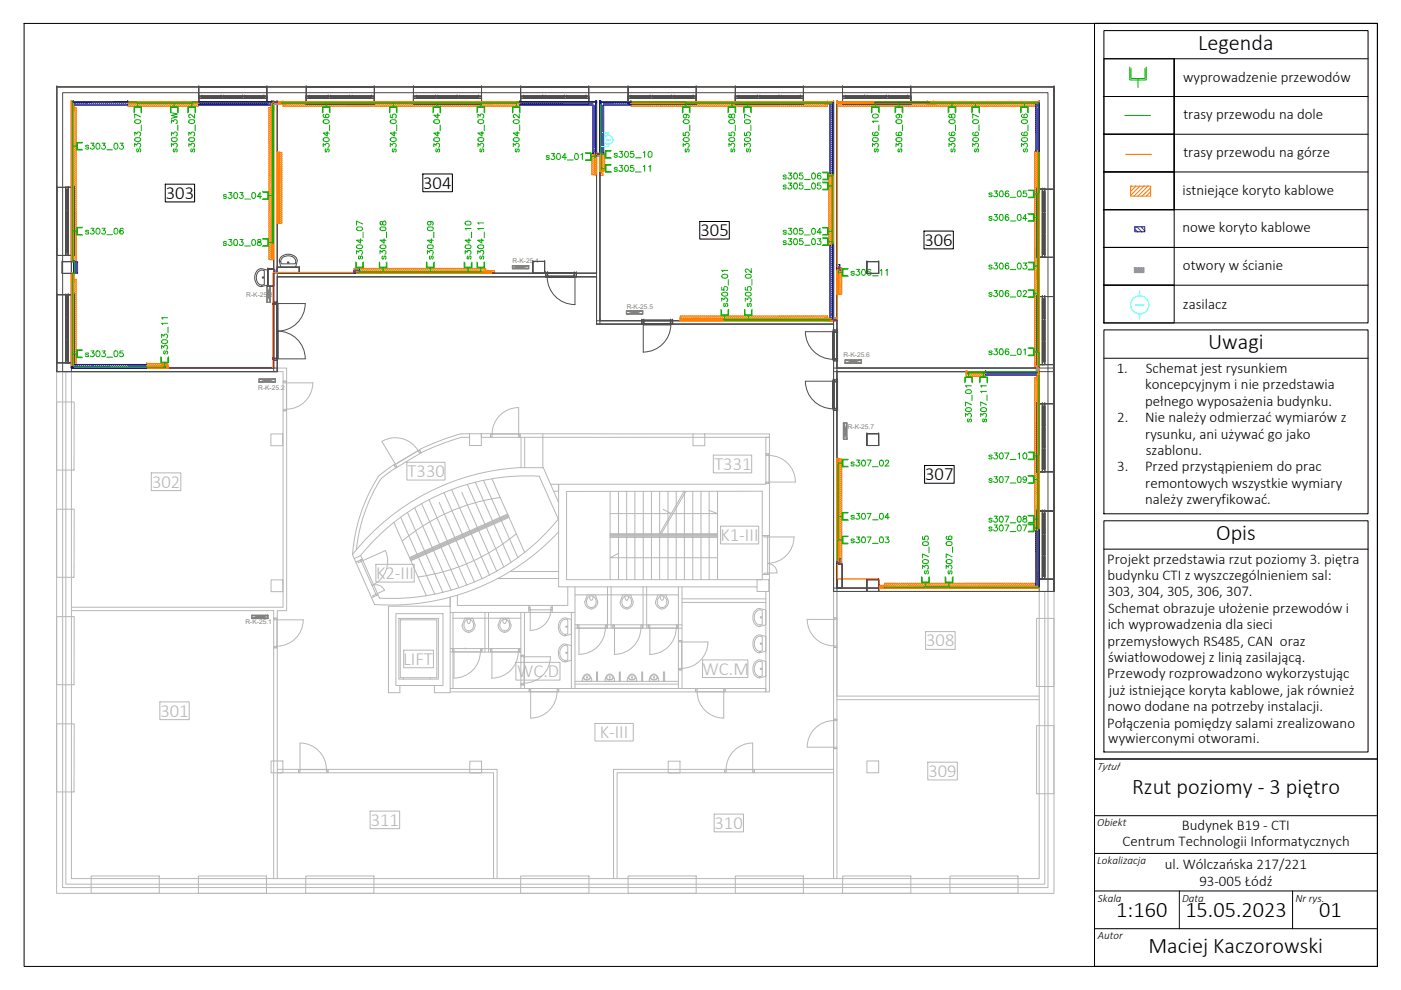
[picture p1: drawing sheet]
<svg xmlns="http://www.w3.org/2000/svg" width="297mm" height="210mm" viewBox="0 0 297 210" stroke-linecap="round" stroke-linejoin="round" font-family="sans-serif">
<defs><g id="words">
<g font-size="4.7">
<text x="254" y="10.6">Legenda</text>
<text x="256.1" y="74">Uwagi</text>
<text x="257.8" y="114.5">Opis</text>
<text x="240" y="168.4">Rzut poziomy - 3 piętro</text>
<text x="236.7" y="194.4">1:160</text>
<text x="251.3" y="194.4">15.05.2023</text>
<text x="279.7" y="194.4">01</text>
<text x="243.5" y="202.1">Maciej Kaczorowski</text>
</g>
<g font-size="4" fill="#00b300">
<text x="38.8" y="33.5" transform="rotate(-90 38.8 33.5)">s303_3W</text>
<text x="157" y="33.5" transform="rotate(-90 157 33.5)">s305_08</text>
</g>
<g font-size="3.9">
<text x="89.7" y="40">304</text>
<text x="35.2" y="42.2">303</text>
<text x="148.5" y="50.1">305</text>
<text x="196" y="52.1">306</text>
<text x="196.2" y="101.8">307</text>
</g>
<g font-size="3.9" fill="#b7b7b7">
<text x="86.4" y="101.1">T330</text>
<text x="151.5" y="99.6">T331</text>
<text x="32.2" y="103.4">302</text>
<text x="152.8" y="114.7">K1-III</text>
<text x="79.7" y="122.8">K2-III</text>
<text x="196.4" y="137">308</text>
<text x="85.5" y="140.9">LIFT</text>
<text x="109.6" y="143.6">WC.D</text>
<text x="149" y="143">WC.M</text>
<text x="34" y="151.9">301</text>
<text x="127.2" y="156.5">K-III</text>
<text x="196.8" y="164.7">309</text>
<text x="78.6" y="175.1">311</text>
<text x="151.5" y="175.7">310</text>
</g>
<g font-size="3.2">
<text x="250.9" y="17.3">wyprowadzenie przewodów</text>
<text x="250.9" y="25.3">trasy przewodu na dole</text>
<text x="250.9" y="33.3">trasy przewodu na górze</text>
<text x="250.7" y="41.2">istniejące koryto kablowe</text>
<text x="250.7" y="49.2">nowe koryto kablowe</text>
<text x="250.8" y="57.2">otwory w ścianie</text>
<text x="250.8" y="65.5">zasilacz</text>
<text x="236.8" y="79.1">1.</text>
<text x="242.8" y="82.6">koncepcyjnym i nie przedstawia</text>
<text x="242.9" y="79.1">Schemat jest rysunkiem</text>
<text x="236.9" y="89.5">2.</text>
<text x="242.8" y="89.5">Nie należy odmierzać wymiarów z</text>
<text x="242.8" y="86">pełnego wyposażenia budynku.</text>
<text x="242.8" y="93">rysunku, ani używać go jako</text>
<text x="236.9" y="100">3.</text>
<text x="242.8" y="100">Przed przystąpieniem do prac</text>
<text x="242.9" y="96.5">szablonu.</text>
<text x="242.8" y="103.4">remontowych wszystkie wymiary</text>
<text x="242.8" y="106.9">należy zweryfikować.</text>
<text x="234.8" y="119.6">Projekt przedstawia rzut poziomy 3. piętra</text>
<text x="234.8" y="123.1">budynku CTI z wyszczególnieniem sal:</text>
<text x="234.9" y="126.4">303, 304, 305, 306, 307.</text>
<text x="234.9" y="129.9">Schemat obrazuje ułożenie przewodów i</text>
<text x="234.8" y="136.9">przemysłowych RS485, CAN oraz</text>
<text x="234.9" y="133.4">ich wyprowadzenia dla sieci</text>
<text x="234.8" y="143.8">Przewody rozprowadzono wykorzystując</text>
<text x="234.9" y="140.3">światłowodowej z linią zasilającą.</text>
<text x="235.1" y="147.3">już istniejące koryta kablowe, jak również</text>
<text x="234.8" y="154.3">Połączenia pomiędzy salami zrealizowano</text>
<text x="234.8" y="150.8">nowo dodane na potrzeby instalacji.</text>
<text x="235" y="157.6">wywierconymi otworami.</text>
<text x="238" y="179.5">Centrum Technologii Informatycznych</text>
<text x="250.6" y="176">Budynek B19 - CTI</text>
<text x="247" y="184.3">ul. Wólczańska 217/221</text>
<text x="254.3" y="187.8">93-005 Łódź</text>
</g>
<g font-size="2.4">
<text x="232.6" y="163.3">Tytuł</text>
<text x="232.6" y="175.2">Obiekt</text>
<text x="232.6" y="183.2">Lokalizacja</text>
<text x="232.8" y="191.2">Skala</text>
<text x="250.6" y="191.1">Data</text>
<text x="274.6" y="191.1">Nr rys.</text>
<text x="232.8" y="199.2">Autor</text>
</g>
<g font-size="1.4" fill="#808080">
<text x="108.7" y="55.8">R-K-25.4</text>
<text x="52.2" y="62.9">R-K-25.3</text>
<text x="132.9" y="65.4">R-K-25.5</text>
<text x="178.8" y="75.7">R-K-25.6</text>
<text x="54.8" y="82.6">R-K-25.2</text>
<text x="179.7" y="90.9">R-K-25.7</text>
<text x="52.1" y="132.4">R-K-25.1</text>
</g>
</g></defs>
<g fill="none" stroke="#00b300" stroke-width=".21">
<path d="M239.6 14.2v2.7h3.4v-2.7M239.8 14.5v2.2h3v-2.2M241.3 16.9v1.7M15.5 31h.8M17.4 30.3h-1v1.4h1M17.5 30.2h-1.2v1.6h1.2M28.4 23.9v-1.2h1.6v1.2M28.5 23.8v-1h1.4v1M29.2 21.9v.8M39.8 23.9v-1.2h1.7v1.2M39.9 23.8v-1h1.4v1M40.7 21.9v.8"/>
<path d="M68.4 23.9v-1.2h1.6v1.2M68.5 23.8v-1h1.3v1M69.2 21.9v.8M82.6 23.9v-1.2h1.6v1.2M82.7 23.8v-1h1.4v1M83.4 21.9v.8M91.8 23.9v-1.2h1.6v1.2M91.9 23.8v-1h1.4v1M92.6 21.9v.8M101.1 23.9v-1.2h1.7v1.2M101.2 23.8v-1h1.4v1M102 21.9v.8"/>
<path d="M108.7 23.9v-1.2h1.6v1.2M108.8 23.8v-1h1.3v1M109.5 21.9v.8M124.1 32.4h1.2v1.6h-1.2M124.2 32.5h1v1.4h-1M125.3 33.2h.8M127.6 35.7h.7M127.6 32.7h.7M129.5 35h-1v1.4h1M129.5 32.1h-1v1.3h1M129.6 34.9h-1.3v1.6h1.3M129.6 31.9h-1.3v1.6h1.3"/>
<path d="M144.7 23.9v-1.2h1.6v1.2M144.8 23.8v-1h1.4v1M145.5 21.9v.8M157.7 23.9v-1.2h1.6v1.2M157.8 23.8v-1h1.4v1M158.5 21.9v.8M174.4 36.5h1.2v1.6h-1.2M174.4 38.6h1.2v1.6h-1.2M174.5 36.6h1v1.4h-1M174.5 38.7h1v1.4h-1M175.6 37.3h.7M175.6 39.4h.7"/>
<path d="M184.8 23.9v-1.2h1.6v1.2M184.9 23.8v-1h1.4v1M185.6 21.9v.8M189.8 23.9v-1.2h1.6v1.2M189.9 23.8v-1h1.4v1M190.6 21.9v.8M201 23.9v-1.2h1.6v1.2M201.2 23.8v-1h1.3v1M201.8 21.9v.8M206 23.9v-1.2h1.7v1.2M206.1 23.8v-1h1.4v1M206.8 21.9v.8"/>
<path d="M216.4 23.9v-1.2h1.6v1.2M216.5 23.8v-1h1.4v1M217.2 21.9v.8M15.5 49h.8M17.4 48.3h-1v1.4h1M17.5 48.2h-1.2v1.6h1.2M55.7 50.6h1.2v1.6h-1.2M55.7 40.7h1.2v1.6h-1.2M55.8 50.7h1v1.4h-1M55.8 40.8h1v1.3h-1M56.9 51.4h.7M56.9 41.5h.7"/>
<path d="M75.4 55.6v1.2h1.6v-1.2M75.6 55.7v1h1.3v-1M76.2 56.8v.7M80.4 55.6v1.2h1.6v-1.2M80.5 55.7v1h1.4v-1M81.2 56.8v.7M90.4 55.6v1.2h1.7v-1.2M90.5 55.7v1h1.4v-1M91.3 56.8v.7M98.4 55.6v1.2h1.7v-1.2M98.5 55.7v1h1.4v-1M99.3 56.8v.7"/>
<path d="M101.1 55.6v1.2h1.6v-1.2M101.2 55.7v1h1.4v-1M101.9 56.8v.7M174.4 48.2h1.2v1.6h-1.2M174.4 50.4h1.2v1.6h-1.2M174.5 48.4h1v1.3h-1M174.5 50.6h1v1.3h-1M175.6 49h.7M175.6 51.2h.7M177.8 57.8h.8M179.7 57.1h-1v1.3h1M179.9 57h-1.3v1.6h1.3"/>
<path d="M218 40.3h1.2v1.6h-1.2M218 45.3h1.2v1.6h-1.2M218 55.6h1.2v1.6h-1.2M218.1 40.4h1v1.4h-1M218.1 45.4h1v1.4h-1M218.1 55.7h1v1.4h-1M219.2 41.1h.7M219.2 46.1h.7M219.2 56.4h.7M15.5 75h.8M17.4 74.3h-1v1.4h1M17.5 74.2h-1.2v1.6h1.2"/>
<path d="M34.1 75.7v1.2h1.6v-1.2M34.2 75.8v1h1.4v-1M34.9 76.9v.8M152.9 65.6v1.3h1.6v-1.3M153 65.7v1h1.3v-1M153.7 66.9v.7M157.8 65.6v1.3h1.7v-1.3M158 65.7v1h1.3v-1M158.7 66.9v.7M205.3 79.2v.7M208.5 79.2v.7M218 61.4h1.2v1.6h-1.2"/>
<path d="M218 73.8h1.2v1.6h-1.2M218.1 61.6h1v1.3h-1M218.1 73.9h1v1.4h-1M219.2 62.2h.7M219.2 74.6h.7M177.8 98.2h.8M179.7 97.5h-1v1.4h1M179.9 97.4h-1.3v1.6h1.3M204.5 81.2v-1.3h1.6v1.3M204.7 81v-1h1.3v1M207.7 81.2v-1.3h1.7v1.3M207.8 81v-1h1.4v1"/>
<path d="M218 95.9h1.2v1.6h-1.2M218.1 96h1v1.3h-1M219.2 96.7h.7M177.8 109.5h.8M177.8 114.5h.8M179.7 108.8h-1v1.4h1M179.7 113.8h-1v1.4h1M179.9 108.6h-1.3v1.7h1.3M179.9 113.7h-1.3v1.6h1.3M218 100.9h1.2v1.6h-1.2M218 109.3h1.2v1.6h-1.2M218 111.1h1.2v1.6h-1.2"/>
<path d="M218.1 101h1v1.4h-1M218.1 109.4h1v1.4h-1M218.1 111.3h1v1.3h-1M219.2 101.7h.7M219.2 110.1h.7M219.2 111.9h.7M195.4 122.3v1.2h1.6v-1.2M195.5 122.4v1h1.4v-1M196.2 123.5v.8M200.4 122.3v1.2h1.6v-1.2M200.5 122.4v1h1.4v-1M201.2 123.5v.8"/>
</g>
<!-- layer: NOTATKI -->
<g fill="none" stroke="#808080" stroke-width=".25">
<path d="M108.7 56.3h3.1a.38 .38 0 0 1 .4 .3 .38 .38 0 0 1-.1 .4h-3.4zM108.7 56.3h3.4a5.1 5.1 0 0 1-3.4 0zM108.7 57a4.5 4.5 0 0 1 3.4 0zM108.7 57l3.4-.7v.7zM108.7 56.3h3.4l-3.4 .7zM56.6 60.7h.7v3.4h-.5a.32 .32 0 0 1-.3-.2 .32 .32 0 0 1 .1-.3zM56.6 60.7a5.1 5.1 0 0 1 0 3.4zM56.6 60.7h.7v3.4zM56.6 60.7l.7 3.4h-.7zM57.3 60.7v3.4a4.4 4.4 0 0 1 0-3.4zM132.8 65.9h3.5v.7h-3a.3 .3 0 0 1-.3 0 .3 .3 0 0 1-.2-.2zM132.8 65.9h3.5a4.5 4.5 0 0 1-3.5 0z"/>
<path d="M132.8 66.6a5.1 5.1 0 0 1 3.5 0zM132.8 66.6l3.5-.7v.7zM132.8 65.9h3.5l-3.4 .7zM179.2 76.3h3.4v.7h-3.4zM179.2 76.3h3.4a5.1 5.1 0 0 1-3.4 0zM179.2 77a4.4 4.4 0 0 1 3.4 0zM179.2 77l3.4-.7v.7zM179.2 76.3h3.4l-3.4 .7zM54.9 80.4h3.5v.3a.26 .26 0 0 1-.1 .3 .26 .26 0 0 1-.4 0h-3zM54.9 80.4h3.5a4.5 4.5 0 0 1-3.5 0zM54.9 81a5.1 5.1 0 0 1 3.5 0zM54.9 81l2.9-.6a.3 .3 0 0 1 .3-.1 .3 .3 0 0 1 .3 .3v.2a.3 .3 0 0 1-.2 .3 .3 .3 0 0 1-.3-.1z"/>
<path d="M54.9 80.4h3.5l-3.4 .6zM178.8 89.7h.1a.36 .36 0 0 1 .6 .1v3.3h-.4a.32 .32 0 0 1-.3-.2 .32 .32 0 0 1 0-.3zM178.8 89.7a4.5 4.5 0 0 1 0 3.4zM178.8 89.7h.7v3.4zM178.8 89.7l.7 3.4h-.7zM179.5 89.7v3.4a4.5 4.5 0 0 1 0-3.4zM53.4 130.5h3.4v.2a.31 .31 0 0 1 0 .4 .31 .31 0 0 1-.4 0h-3zM53.4 130.5h3.4a4.5 4.5 0 0 1-3.4 0zM53.4 131.1a5.1 5.1 0 0 1 3.4 0zM53.4 131.1l3.4-.6v.6zM53.4 130.5h3.4l-3.4 .6z"/>
</g>
<g fill="none" stroke="#4d4d4d" stroke-width=".21">
<path d="M15.1 21.6h42.9v56.4h-42.9zM127.2 21.6h49.5v46.4h-49.5zM177.4 21.6h42.9v56.4h-42.9zM58.8 57.9v.8M121.8 57.9h-63v-36.3h67.7v36.3h-4.7v.8M126.5 57.9v.8M12.6 78.8h-.6l.1-60.4h211.4v60.4M15.1 78.8h-1.8v-59.1h208.9v105.7h-1.9M15.1 78v.8M58.8 78h-.8v.8M126.5 68h.7v.7M176.7 78.8v46.6h43.6v-.7"/>
<path d="M176.7 78v-9.3h-50.2v-10h-67.7v20.1h-43.7M176.7 78h.7v.8h-.7zM176.7 68v.7M223.5 78h-3.2v.8h-42.9v45.9h42.9v-45.9h3.2M223.5 78.8v46.6h-1.3M176.7 124.7h.7v.7"/>
</g>
<g fill="none" stroke="#ff7f00" stroke-width=".21">
<path d="M15.1 22.8h1.1v32.7h-1.1zM15.1 21.6l.6 1.8M15.5 22.8l-.4 .3M15.7 21.6l-.6 1.8h.6v-1.8h-.6v1.8M15.9 22.8l-.8 .8M16.2 23l-1.1 1M16.2 23.4l-1.1 1M16.2 23.8l-1.1 1M16.2 24.2l-1.1 1M16.2 24.7l-1.1 1M16.2 25.1l-1.1 1M16.2 25.5l-1.1 1"/>
<path d="M16.2 25.9l-1.1 1M16.2 26.3l-1.1 1.1M16.2 26.8l-1.1 1M16.2 27.2l-1.1 1M16.2 27.6l-1.1 1M16.2 28l-1.1 1M16.2 28.5l-1.1 .9M16.2 28.9l-1.1 1M16.2 29.3l-1.1 1M16.2 29.7l-1.1 1M16.2 30.2l-1.1 .9M16.2 30.5l-1.1 1.1"/>
<path d="M16.2 31l-1.1 1M16.2 31.4l-1.1 1M16.2 31.8l-1.1 1M16.2 32.2l-1.1 1M16.2 32.7l-1.1 1M16.2 33.1l-1.1 1M16.2 33.5l-1.1 1M16.2 33.9l-1.1 1M16.2 34.3l-1.1 1.1M16.2 34.8l-1.1 1M16.2 35.2l-1.1 1M16.2 35.6l-1.1 1"/>
<path d="M16.2 36l-1.1 1M16.2 36.5l-1.1 .9M16.2 36.9l-1.1 1M16.2 37.3l-1.1 1M16.2 37.7l-1.1 1M16.2 38.1l-1.1 1M16.2 38.5l-1.1 1.1M16.2 39l-1.1 1M16.2 39.4l-1.1 1M16.2 39.8l-1.1 1M27.1 21.6h15v.9h-15zM27.2 21.6l-.1 .1"/>
<path d="M27.7 21.6l-.6 .6M28.1 21.6l-1 .9M28.5 21.6l-1 .9M28.9 21.6l-.9 .9M29.4 21.6l-1 .9M29.8 21.6l-1 .9M30.2 21.6l-1 .9M30.6 21.6l-1 .9M31.1 21.6l-1.1 .9M31.5 21.6l-1 .9M31.9 21.6l-1 .9M32.3 21.6l-1 .9"/>
<path d="M32.8 21.6l-1.1 .9M33.2 21.6l-1 .9M33.6 21.6l-1 .9M34 21.6l-1 .9M34.4 21.6l-1 .9M34.8 21.6l-.9 .9M40.3 21.6l-1 .9M40.8 21.6l-1.1 .9M41.2 21.6l-1 .9M41.6 21.6l-1 .9M42 21.6l-1 .9M42.1 21.9l-.7 .6"/>
<path d="M42.1 22.3l-.2 .2M57 22.8h1v32.2h-1zM57.2 22.8l-.2 .1M57.5 21.6l.5 1.8M57.6 22.8l-.6 .5M58 21.6l-.5 1.8h.5v-1.8h-.5v1.8M58 22.8l-1 1M58 23.2l-1 1M58 23.6l-1 1M58 24.1l-1 .9M58 24.5l-1 1M58 24.9l-1 1"/>
<path d="M58 25.3l-1 1M58 25.7l-1 1M58 26.1l-1 1M58 26.6l-1 1M58 27l-1 1M58 27.4l-1 1M58 27.8l-1 1M58 28.3l-1 1M58 28.7l-1 1M58 29.1l-1 1M58 29.5l-1 1M58 29.9l-1 1"/>
<path d="M58 30.4l-1 .9M58 30.8l-1 1M58 31.2l-1 1M58 31.6l-1 1M58 32l-1 1M58 32.4l-1 1.1M58 32.9l-1 1M58 33.3l-1 1M58 33.7l-1 1M58 34.1l-1 1.1M58 34.6l-1 1M58 35l-1 1"/>
<path d="M58 35.4l-1 1M58 35.8l-1 1M58 36.3l-1 1M58 36.7l-1 .9M58 37.1l-1 1M58 37.5l-1 1M58 37.9l-1 1M58 38.4l-1 .9M58 38.8l-1 1M58 39.2l-1 1M58 39.6l-1 1M58.8 21.6l1.8 .5v-.5h-1.8v.5h1.8"/>
<path d="M58.8 32.3h1v15h-1zM59 32.3l-.2 .3M59.5 32.3l-.7 .7M59.8 32.4l-1 1M59.8 32.8l-1 1M59.8 33.2l-1 1M59.8 33.7l-1 .9M59.8 34.1l-1 1M59.8 34.5l-1 1M59.8 34.9l-1 1M59.8 35.3l-1 1M59.8 35.7l-1 1.1"/>
<path d="M59.8 36.2l-1 1M59.8 36.6l-1 1M59.8 37l-1 1M59.8 37.4l-1 1.1M59.8 37.9l-1 1M59.8 38.3l-1 1M59.8 38.7l-1 1M59.8 39.1l-1 1M59.8 39.6l-1 1M59.8 40l-1 1M60 21.6h50.2v.9h-50.2zM60.1 21.6h-.1"/>
<path d="M60.5 21.6l-.5 .4M60.6 21.6l-1.8 .5M60.9 21.6l-.9 .9M61.4 21.6l-1 .9M61.8 21.6l-1 .9M62.2 21.6l-1 .9M62.6 21.6l-1 .9M63.1 21.6l-1.1 .9M63.5 21.6l-1 .9M63.9 21.6l-1 .9M64.3 21.6l-1 .9M64.7 21.6l-1 .9"/>
<path d="M65.1 21.6l-.9 .9M65.6 21.6l-1 .9M66 21.6l-1 .9M66.4 21.6l-1 .9M66.8 21.6l-1 .9M67.3 21.6l-1.1 .9M67.7 21.6l-1 .9M68.1 21.6l-1 .9M68.5 21.6l-1 .9M68.9 21.6l-1 .9M69.4 21.6l-1 .9M69.8 21.6l-1 .9"/>
<path d="M70.2 21.6l-1 .9M70.6 21.6l-1 .9M71.1 21.6l-1.1 .9M71.4 21.6l-.9 .9M71.9 21.6l-1 .9M72.3 21.6l-1 .9M72.7 21.6l-1 .9M73.1 21.6l-.9 .9M73.6 21.6l-1 .9M74 21.6l-1 .9M74.4 21.6l-1 .9M74.8 21.6l-1 .9"/>
<path d="M75.3 21.6l-1.1 .9M75.7 21.6l-1 .9M76.1 21.6l-1 .9M76.5 21.6l-1 .9M76.9 21.6l-1 .9M77.4 21.6l-1 .9M77.8 21.6l-1 .9M78.2 21.6l-1 .9M78.6 21.6l-1 .9M79 21.6l-1 .9M79.4 21.6l-.9 .9M79.9 21.6l-1 .9"/>
<path d="M80.3 21.6l-1 .9M80.7 21.6l-1 .9M81.1 21.6l-.9 .9M81.6 21.6l-1 .9M82 21.6l-1 .9M82.4 21.6l-1 .9M82.8 21.6l-1 .9M83.3 21.6l-1.1 .9M83.7 21.6l-1 .9M84.1 21.6l-1 .9M84.5 21.6l-1 .9M84.9 21.6l-1 .9"/>
<path d="M85.4 21.6l-1 .9M85.8 21.6l-1 .9M86.2 21.6l-1 .9M86.6 21.6l-1 .9M87 21.6l-1 .9M87.4 21.6l-.9 .9M87.9 21.6l-1 .9M88.3 21.6l-1 .9M88.7 21.6l-1 .9M89.1 21.6l-1 .9M89.6 21.6l-1.1 .9M90 21.6l-1 .9"/>
<path d="M90.4 21.6l-1 .9M90.8 21.6l-1 .9M91.3 21.6l-1.1 .9M91.7 21.6l-1 .9M92.1 21.6l-1 .9M92.5 21.6l-1 .9M92.9 21.6l-1 .9M93.4 21.6l-1 .9M93.8 21.6l-1 .9M94.2 21.6l-1 .9M94.6 21.6l-1 .9M95 21.6l-.9 .9"/>
<path d="M95.4 21.6l-.9 .9M95.9 21.6l-1 .9M96.3 21.6l-1 .9M96.7 21.6l-1 .9M97.1 21.6l-1 .9M97.6 21.6l-1.1 .9M98 21.6l-1 .9M98.4 21.6l-1 .9M98.8 21.6l-1 .9M99.3 21.6l-1.1 .9M99.7 21.6l-1 .9M100.1 21.6l-1 .9"/>
<path d="M100.5 21.6l-1 .9M101 21.6l-1.1 .9M101.3 21.6l-.9 .9M101.8 21.6l-1 .9M102.2 21.6l-1 .9M102.6 21.6l-1 .9M103 21.6l-.9 .9M103.4 21.6l-.9 .9M103.9 21.6l-1 .9M104.3 21.6l-1 .9M104.7 21.6l-1 .9M105.1 21.6l-1 .9"/>
<path d="M105.6 21.6l-1.1 .9M106 21.6l-1 .9M106.4 21.6l-1 .9M106.8 21.6l-1 .9M107.3 21.6l-1.1 .9M107.7 21.6l-1 .9M108.1 21.6l-1 .9M108.5 21.6l-1 .9M108.9 21.6l-1 .9M109.3 21.6l-.9 .9M109.8 21.6l-1 .9M110.2 21.6l-1 .9"/>
<path d="M110.2 21.9l-.6 .6M110.2 22.4l-.1 .1M125.5 32.5h1v4.6h-1zM125.7 32.5l-.2 .3M125.8 31.9l.7 1.3M126.1 32.5l-.6 .7M126.5 31.9h-.7v1.3h.7v-1.3l-.7 1.3M126.5 32.7l-1 .9M126.5 33.1l-1 1M126.5 33.5l-1 1M126.5 33.9l-1 1M126.5 34.3l-1 1"/>
<path d="M126.5 34.7l-1 1M126.5 35.2l-1 1M126.5 35.6l-1 1M126.5 36l-1 1M126.5 36.4l-.7 .7M126.5 36.8l-.2 .3M127.2 32.5h1v3.8h-1zM127.2 35.9l.6 1.3M127.5 32.5l-.3 .2M127.8 35.9l-.6 1.3v-1.3h.6v1.3h-.6M127.9 32.5l-.7 .7M128.2 32.6l-1 1"/>
<path d="M128.2 33l-1 1M128.2 33.4l-1 1M128.2 33.8l-1 1M128.2 34.3l-1 .9M128.2 34.7l-1 1M128.2 35.1l-1 1M128.2 35.5l-.7 .8M128.2 36l-.3 .3M133.8 21.6h41.7v.9h-41.7zM134.2 21.6l-.4 .3M134.6 21.6l-.8 .8M135 21.6l-1 .9"/>
<path d="M135.5 21.6l-1.1 .9M135.9 21.6l-1 .9M136.3 21.6l-1 .9M136.7 21.6l-1 .9M137.1 21.6l-1 .9M137.6 21.6l-1 .9M138 21.6l-1 .9M138.4 21.6l-1 .9M138.8 21.6l-1 .9M139.2 21.6l-1 .9M139.6 21.6l-.9 .9M140.1 21.6l-1 .9"/>
<path d="M140.5 21.6l-1 .9M140.9 21.6l-1 .9M141.3 21.6l-1 .9M141.8 21.6l-1.1 .9M142.2 21.6l-1 .9M142.6 21.6l-1 .9M143 21.6l-1 .9M143.5 21.6l-1.1 .9M143.9 21.6l-1 .9M144.3 21.6l-1 .9M144.7 21.6l-1 .9M145.1 21.6l-1 .9"/>
<path d="M145.6 21.6l-1 .9M146 21.6l-1 .9M146.4 21.6l-1 .9M146.8 21.6l-1 .9M147.2 21.6l-1 .9M147.6 21.6l-.9 .9M148.1 21.6l-1 .9M148.5 21.6l-1 .9M148.9 21.6l-1 .9M149.3 21.6l-1 .9M149.8 21.6l-1.1 .9M150.2 21.6l-1 .9"/>
<path d="M150.6 21.6l-1 .9M151 21.6l-1 .9M151.5 21.6l-1.1 .9M151.9 21.6l-1 .9M152.3 21.6l-1 .9M152.7 21.6l-1 .9M153.1 21.6l-1 .9M153.5 21.6l-.9 .9M154 21.6l-1 .9M154.4 21.6l-1 .9M154.8 21.6l-1 .9M155.2 21.6l-1 .9"/>
<path d="M155.6 21.6l-.9 .9M156.1 21.6l-1 .9M156.5 21.6l-1 .9M156.9 21.6l-1 .9M157.3 21.6l-1 .9M157.8 21.6l-1.1 .9M158.2 21.6l-1 .9M158.6 21.6l-1 .9M159 21.6l-1 .9M159.5 21.6l-1.1 .9M159.9 21.6l-1 .9M160.3 21.6l-1 .9"/>
<path d="M160.7 21.6l-1 .9M161.1 21.6l-1 .9M161.5 21.6l-.9 .9M162 21.6l-1 .9M162.4 21.6l-1 .9M162.8 21.6l-1 .9M163.2 21.6l-1 .9M163.6 21.6l-1 .9M164.1 21.6l-1 .9M164.5 21.6l-1 .9M164.9 21.6l-1 .9M165.3 21.6l-1 .9"/>
<path d="M165.8 21.6l-1.1 .9M166.2 21.6l-1 .9M166.6 21.6l-1 .9M167 21.6l-1 .9M167.5 21.6l-1.1 .9M167.9 21.6l-1 .9M168.3 21.6l-1 .9M168.7 21.6l-1 .9M169.1 21.6l-1 .9M169.5 21.6l-.9 .9M170 21.6l-1 .9M170.4 21.6l-1 .9"/>
<path d="M170.8 21.6l-1 .9M171.2 21.6l-1 .9M171.6 21.6l-1 .9M172.1 21.6l-1 .9M172.5 21.6l-1 .9M172.9 21.6l-1 .9M173.3 21.6l-1 .9M173.8 21.6l-1.1 .9M174.2 21.6l-1 .9M174.6 21.6l-1 .9M174.8 21.6l1.9 .5v-.5h-1.9v.5h1.9M175 21.6l-1 .9"/>
<path d="M175.5 21.6l-1.1 .9M175.5 21.9l-.6 .6M175.5 22.4l-.2 .1M175.7 36.8h1v15.2h-1zM175.8 36.8h-.1M176.2 36.8l-.5 .5M176.6 36.8l-.9 .9M176.7 37.1l-1 1M176.7 37.5l-1 1M176.7 37.9l-1 1.1M176.7 38.4l-1 1M176.7 38.8l-1 1"/>
<path d="M176.7 39.2l-1 1M176.7 39.6l-1 1M176.7 21.6l-1.9 .5M177.4 21.6h42.9v.9h-42.9zM177.5 21.6h-.1M178 21.6l-.6 .4M178.4 21.6l-1 .9M178.8 21.6l-1 .9M179.2 21.6l-1 .9M179.6 21.6l-1 .9M180.1 21.6l-1 .9M180.5 21.6l-1 .9"/>
<path d="M180.9 21.6l-1 .9M181.3 21.6l-1 .9M181.8 21.6l-1.1 .9M182.2 21.6l-1 .9M182.6 21.6l-1 .9M183 21.6l-1 .9M183.4 21.6l-1 .9M183.8 21.6l-.9 .9M184.3 21.6l-1 .9M184.7 21.6l-1 .9M185.1 21.6l-1 .9M185.5 21.6l-.9 .9"/>
<path d="M186 21.6l-1.1 .9M186.4 21.6l-1 .9M186.8 21.6l-1 .9M187.2 21.6l-1 .9M187.6 21.6l-1 .9M188.1 21.6l-1 .9M188.5 21.6l-1 .9M188.9 21.6l-1 .9M189.3 21.6l-1 .9M189.8 21.6l-1 .9M190.2 21.6l-1 .9M190.6 21.6l-1 .9"/>
<path d="M191 21.6l-1 .9M191.4 21.6l-1 .9M191.8 21.6l-.9 .9M192.3 21.6l-1 .9M192.7 21.6l-1 .9M193.1 21.6l-1 .9M193.5 21.6l-1 .9M194 21.6l-1.1 .9M194.4 21.6l-1 .9M194.8 21.6l-1 .9M195.2 21.6l-1 .9M195.7 21.6l-1.1 .9"/>
<path d="M196.1 21.6l-1 .9M196.5 21.6l-1 .9M196.6 21.6l1.8 .5v-.5h-1.8v.5h1.8M196.9 21.6l-1 .9M197.3 21.6l-1 .9M197.8 21.6l-1 .9M198.1 21.6l-.9 .9M198.4 21.6l-1.8 .5M198.6 21.6l-1 .9M199 21.6l-1 .9M199.4 21.6l-1 .9M199.8 21.6l-.9 .9"/>
<path d="M200.3 21.6l-1 .9M200.7 21.6l-1 .9M201.1 21.6l-1 .9M201.5 21.6l-1 .9M202 21.6l-1.1 .9M202.4 21.6l-1 .9M202.8 21.6l-1 .9M203.2 21.6l-1 .9M203.7 21.6l-1.1 .9M204.1 21.6l-1 .9M204.5 21.6l-1 .9M204.9 21.6l-1 .9"/>
<path d="M205.3 21.6l-1 .9M205.7 21.6l-.9 .9M206.1 21.6l-.9 .9M206.6 21.6l-1 .9M207 21.6l-1 .9M207.4 21.6l-1 .9M207.8 21.6l-.9 .9M208.3 21.6l-1.1 .9M208.7 21.6l-1 .9M209.1 21.6l-1 .9M209.5 21.6l-1 .9M210 21.6l-1.1 .9"/>
<path d="M210.4 21.6l-1 .9M210.8 21.6l-1 .9M211.2 21.6l-1 .9M211.7 21.6l-1.1 .9M212.1 21.6l-1 .9M212.5 21.6l-1 .9M212.9 21.6l-1 .9M213.3 21.6l-1 .9M213.7 21.6l-.9 .9M214.2 21.6l-1 .9M214.6 21.6l-1 .9M215 21.6l-1 .9"/>
<path d="M215.4 21.6l-1 .9M215.8 21.6l-1 .9M216.3 21.6l-1 .9M216.7 21.6l-1 .9M217.1 21.6l-1 .9M217.5 21.6l-1 .9M218 21.6l-1.1 .9M218.4 21.6l-1 .9M218.8 21.6l-1 .9M219.2 21.6l-1 .9M219.4 32.1h.9v45.9h-.9zM219.7 21.6l-1.1 .9"/>
<path d="M219.7 32.1l-.3 .3M220.1 21.6l-1 .9M220.1 32.1l-.7 .7M220.3 22.5h.1M220.3 21.7l-.8 .8M220.3 22.1l-.4 .4M220.3 32.2l-.9 1M220.3 32.6l-.9 1M220.3 33l-.9 1.1M220.3 33.5l-.9 1M220.3 33.9l-.9 1M220.3 34.3l-.9 1"/>
<path d="M220.3 34.7l-.9 1M220.3 35.2l-.9 1M220.3 35.6l-.9 1M220.3 36l-.9 1M220.3 36.4l-.9 1M220.3 36.8l-.9 1.1M220.3 37.3l-.9 .9M220.3 37.7l-.9 1M220.3 38.1l-.9 1M220.3 38.5l-.9 1M220.3 39l-.9 .9M220.3 39.4l-.9 1"/>
<path d="M220.3 39.8l-.9 1M239.7 39.5h4.3v2.1h-4.3zM240 39.5l-.3 .2M240.8 39.5l-1.1 1.1M241.7 39.5l-2 1.9M242.6 39.5l-2.2 2.1M243.4 39.5l-2.1 2.1M244 39.8l-1.9 1.8M15.1 59.2h1.1v18.8h-1.1zM15.1 58l.6 1.9M15.3 59.2l-.2 .1M15.7 59.2l-.6 .5"/>
<path d="M15.7 58l-.6 1.9h.6v-1.9h-.6v1.9M16.1 59.2l-1 1M16.2 40.2l-1.1 1M16.2 40.7l-1.1 1M16.2 41.1l-1.1 1M16.2 41.5l-1.1 1M16.2 41.9l-1.1 1M16.2 42.3l-1.1 1.1M16.2 42.8l-1.1 .9M16.2 43.2l-1.1 1M16.2 43.6l-1.1 1M16.2 44l-1.1 1"/>
<path d="M16.2 44.5l-1.1 .9M16.2 44.9l-1.1 1M16.2 45.3l-1.1 1M16.2 45.7l-1.1 1M16.2 46.1l-1.1 1M16.2 46.5l-1.1 1.1M16.2 47l-1.1 1M16.2 47.4l-1.1 1M16.2 47.8l-1.1 1M16.2 48.2l-1.1 1M16.2 48.7l-1.1 1M16.2 49.1l-1.1 1"/>
<path d="M16.2 49.5l-1.1 1M16.2 49.9l-1.1 1M16.2 50.3l-1.1 1M16.2 50.8l-1.1 .9M16.2 51.2l-1.1 1M16.2 51.6l-1.1 1M16.2 52l-1.1 1M16.2 52.5l-1.1 .9M16.2 52.8l-1.1 1.1M16.2 53.3l-1.1 1M16.2 53.7l-1.1 1M16.2 54.1l-1.1 1"/>
<path d="M16.2 54.5l-1 1M16.2 55l-.6 .5M16.2 55.4l-.1 .1M16.2 59.6l-1.1 1M58 40l-1 1M58 40.4l-1 1.1M58 40.9l-1 1M58 41.3l-1 1M58 41.7l-1 1M58 42.1l-1 1.1M58 42.6l-1 1M58 43l-1 1"/>
<path d="M58 43.4l-1 1M58 43.8l-1 1M58 44.3l-1 .9M58 44.7l-1 .9M58 45.1l-1 1M58 45.5l-1 1M58 45.9l-1 1M58 46.4l-1 .9M58 46.8l-1 1M58 47.2l-1 1M58 47.6l-1 1M58 48l-1 1"/>
<path d="M58 48.4l-1 1.1M58 48.9l-1 1M58 49.3l-1 1M58 49.7l-1 1M58 50.1l-1 1.1M58 50.6l-1 1M58 51l-1 1M58 51.4l-1 1M58 51.8l-1 1M58 52.3l-1 .9M58 52.7l-1 1M58 53.1l-1 1"/>
<path d="M58 53.5l-1 1M58 53.9l-1 1M58 54.3l-.7 .7M58 54.8l-.2 .2M59.8 40.4l-1 1M59.8 40.8l-1 1M59.8 41.2l-1 1M59.8 41.7l-1 .9M59.8 42.1l-1 1M59.8 42.5l-1 1M59.8 42.9l-1 1M59.8 43.3l-1 1"/>
<path d="M59.8 43.7l-1 1.1M59.8 44.2l-1 1M59.8 44.6l-1 1M59.8 45l-1 1M59.8 45.4l-1 1.1M59.8 45.9l-1 1M59.8 46.3l-1 1M59.8 46.7l-.7 .6M59.8 47.1l-.3 .2M75.3 56.9l-.3 .2M75.7 56.9l-.7 .6M76.1 56.9l-1 1"/>
<path d="M76.5 56.9l-1 1M76.9 56.9l-1 1M77.3 56.9l-.9 1M77.8 56.9l-1 1M78.2 56.9l-1 1M78.6 56.9l-1 1M79 56.9l-1 1M79.4 56.9l-1 1M79.9 56.9l-1 1M80.3 56.9l-1 1M80.7 56.9l-1 1M81.1 56.9l-1 1"/>
<path d="M81.6 56.9l-1.1 1M82 56.9l-1 1M82.4 56.9l-1 1M82.8 56.9l-1 1M83.3 56.9l-1.1 1M83.7 56.9l-1 1M84.1 56.9l-1 1M84.5 56.9l-1 1M84.9 56.9l-1 1M85.3 56.9l-.9 1M85.8 56.9l-1 1M86.2 56.9l-1 1"/>
<path d="M86.6 56.9l-1 1M87 56.9l-1 1M87.4 56.9l-1 1M87.9 56.9l-1 1M88.3 56.9l-1 1M88.7 56.9l-1 1M89.1 56.9l-1 1M89.6 56.9l-1.1 1M90 56.9l-1 1M90.4 56.9l-1 1M90.8 56.9l-1 1M91.2 56.9l-1 1"/>
<path d="M91.6 56.9l-.9 1M92.1 56.9l-1 1M92.5 56.9l-1 1M92.9 56.9l-1 1M93.3 56.9l-.9 1M93.8 56.9l-1 1M94.2 56.9l-1 1M94.6 56.9l-1 1M95 56.9l-1 1M95.4 56.9l-1 1M95.9 56.9l-1 1M96.3 56.9l-1 1"/>
<path d="M96.7 56.9l-1 1M97.1 56.9l-1 1M97.6 56.9l-1.1 1M98 56.9l-1 1M98.4 56.9l-1 1M98.8 56.9l-1 1M99.2 56.9l-1 1M99.6 56.9l-.9 1M100.1 56.9l-1 1M100.5 56.9l-1 1M100.9 56.9l-1 1M101.3 56.9l-.9 1"/>
<path d="M101.8 56.9l-1.1 1M102.2 56.9l-1 1M102.6 56.9l-1 1M103 57.4l1.8 .5v-.5h-1.8v.5h1.8M103 57l-1 .9M103 57.4l-.6 .5M103 57.8l-.1 .1M104.8 57.4l-1.8 .5h-28v-1h28v1M176.7 40.1l-1 .9M176.7 40.5l-1 1M176.7 40.9l-1 1M176.7 41.3l-1 1"/>
<path d="M176.7 41.8l-1 .9M176.7 42.2l-1 1M176.7 42.6l-1 1M176.7 43l-1 1M176.7 43.4l-1 1M176.7 43.8l-1 1M176.7 44.3l-1 1M176.7 44.7l-1 1M176.7 45.1l-1 1M176.7 45.5l-1 1M176.7 45.9l-1 1.1M176.7 46.4l-1 1"/>
<path d="M176.7 46.8l-1 1M176.7 47.2l-1 1M176.7 47.6l-1 1M176.7 48.1l-1 .9M176.7 48.5l-1 1M176.7 48.9l-1 1M176.7 49.3l-1 1M176.7 49.8l-1 .9M176.7 50.1l-1 1.1M176.7 50.6l-1 1M176.7 51l-1 1M176.7 51.4l-.6 .6"/>
<path d="M176.7 51.8l-.1 .2M177.4 56.7h1.1v5.7h-1.1zM177.7 56.7l-.3 .3M178.1 56.7l-.7 .7M178.5 56.8l-1.1 1M178.5 57.2l-1.1 1.1M178.5 57.7l-1.1 .9M178.5 58.1l-1.1 1M178.5 58.5l-1.1 1M178.5 58.9l-1.1 1M178.5 59.4l-1.1 .9M178.5 59.8l-1.1 1"/>
<path d="M219.8 57.3l.5 1.9-.9 1M220.3 57.3l-.5 1.9h.5v-1.9h-.5v1.9M220.3 40.2l-.9 1M220.3 40.6l-.9 1M220.3 41l-.9 1.1M220.3 41.5l-.9 1M220.3 41.9l-.9 1M220.3 42.3l-.9 1M220.3 42.7l-.9 1M220.3 43.2l-.9 1M220.3 43.6l-.9 1M220.3 44l-.9 1"/>
<path d="M220.3 44.4l-.9 1M220.3 44.8l-.9 1M220.3 45.3l-.9 .9M220.3 45.7l-.9 1M220.3 46.1l-.9 1M220.3 46.5l-.9 1M220.3 47l-.9 .9M220.3 47.3l-.9 1.1M220.3 47.8l-.9 1M220.3 48.2l-.9 1M220.3 48.6l-.9 1M220.3 49l-.9 1.1"/>
<path d="M220.3 49.5l-.9 1M220.3 49.9l-.9 1M220.3 50.3l-.9 1M220.3 50.7l-.9 1M220.3 51.2l-.9 1M220.3 51.6l-.9 1M220.3 52l-.9 1M220.3 52.4l-.9 1M220.3 52.8l-.9 1M220.3 53.3l-.9 .9M220.3 53.7l-.9 1M220.3 54.1l-.9 1"/>
<path d="M220.3 54.5l-.9 1M220.3 54.9l-.9 1M220.3 55.3l-.9 1.1M220.3 55.8l-.9 1M220.3 56.2l-.9 1M220.3 56.6l-.9 1M220.3 57l-.9 1.1M220.3 57.5l-.9 1M220.3 57.9l-.9 1M220.3 58.3l-.9 1M220.3 58.7l-.9 1M220.3 59.6l-.9 1"/>
<path d="M244 40.7l-1 .9M244 41.5l-.1 .1M16.2 60l-1.1 1M16.2 60.4l-1.1 1M16.2 60.8l-1.1 1.1M16.2 61.3l-1.1 1M16.2 61.7l-1.1 1M16.2 62.1l-1.1 1M16.2 62.5l-1.1 1.1M16.2 63l-1.1 1M16.2 63.4l-1.1 1M16.2 63.8l-1.1 1"/>
<path d="M16.2 64.2l-1.1 1M16.2 64.7l-1.1 1M16.2 65.1l-1.1 1M16.2 65.5l-1.1 1M16.2 65.9l-1.1 1M16.2 66.4l-1.1 .9M16.2 66.8l-1.1 .9M16.2 67.2l-1.1 1M16.2 67.6l-1.1 1M16.2 68l-1.1 1M16.2 68.4l-1.1 1M16.2 68.8l-1.1 1.1"/>
<path d="M16.2 69.3l-1.1 1M16.2 69.7l-1.1 1M16.2 70.1l-1.1 1M16.2 70.5l-1.1 1.1M16.2 71l-1.1 1M16.2 71.4l-1.1 1M16.2 71.8l-1.1 1M16.2 72.2l-1.1 1M16.2 72.7l-1.1 .9M16.2 73.1l-1.1 1M16.2 73.5l-1.1 1M16.2 73.9l-1.1 1"/>
<path d="M16.2 74.4l-1.1 .9M16.2 74.8l-1.1 .9M16.2 75.2l-1.1 1M16.2 75.6l-1.1 1M16.2 76l-1.1 1M16.2 76.4l-1.1 1M16.2 76.8l-1.1 1.1M16.2 77.3l-.8 .7M16.2 77.7l-.4 .3M31.1 77.1h.1M31.1 77.1h4.5v.9h-4.5zM31.5 77.1l-.4 .4"/>
<path d="M31.9 77.1l-.8 .8M32.4 77.1l-1 .9M32.8 77.1l-1 .9M33.2 77.1l-1 .9M33.6 77.1l-.9 .9M34.1 77.1l-1.1 .9M34.2 77.4l1.4 .6h-1.4v-.6h1.4v.6M34.5 77.1l-1 .9M34.9 77.1l-1 .9M35.3 77.1l-1 .9M35.6 77.2l-.9 .8M35.6 77.6l-.4 .4"/>
<path d="M35.6 77.4l-1.4 .6M144.2 67h31.3v1h-31.3zM144.3 67l-.1 .1M144.7 67l-.5 .5M145.1 67l-.9 .9M145.6 67l-1 1M146 67l-1 1M146.4 67l-1 1M146.8 67l-1 1M147.3 67l-1.1 1M147.7 67l-1 1M148.1 67l-1 1"/>
<path d="M148.5 67l-1 1M149 67l-1.1 1M149.4 67l-1 1M149.8 67l-1 1M150.2 67l-1 1M150.6 67l-1 1M151 67l-.9 1M151.5 67l-1 1M151.9 67l-1 1M152.3 67l-1 1M152.7 67l-.9 1M153.1 67l-1 1"/>
<path d="M153.6 67l-1 1M154 67l-1 1M154.4 67l-1 1M154.8 67l-1 1M155.3 67l-1.1 1M155.7 67l-1 1M156.1 67l-1 1M156.5 67l-1 1M157 67l-1.1 1M157.4 67l-1 1M157.8 67l-1 1M158.2 67l-1 1"/>
<path d="M158.6 67l-1 1M159 67l-.9 1M159.5 67l-1 1M159.9 67l-1 1M160.3 67l-1 1M160.7 67l-1 1M161.1 67l-1 1M161.6 67l-1 1M162 67l-1 1M162.4 67l-1 1M162.8 67l-1 1M163.3 67l-1.1 1"/>
<path d="M163.7 67l-1 1M164.1 67l-1 1M164.5 67l-1 1M165 67l-1.1 1M165.3 67l-.9 1M165.8 67l-1 1M166.2 67l-1 1M166.6 67l-1 1M167 67l-.9 1M167.5 67l-1 1M167.9 67l-1 1M168.3 67l-1 1"/>
<path d="M168.7 67l-1 1M169.1 67l-1 1M169.6 67l-1 1M170 67l-1 1M170.4 67l-1 1M170.8 67l-1 1M171.3 67l-1 1M171.7 67l-1 1M172.1 67l-1 1M172.5 67l-1 1M172.9 67l-1 1M173.3 67l-.9 1"/>
<path d="M173.8 67l-1 1M174.2 67l-1 1M174.6 67l-1 1M174.8 67.4l1.9 .6v-.6h-1.9v.6h1.9M175 67l-.9 1M175.5 67l-1 1M175.5 67.4l-.6 .6M175.5 67.8l-.2 .2M176.7 67.4l-1.9 .6M178.5 60.2l-1.1 1M178.5 60.6l-1.1 1M178.5 61l-1.1 1"/>
<path d="M178.5 61.4l-1 1M178.5 61.9l-.6 .5M178.5 62.3l-.2 .1M204.8 78.8h4.2v1h-4.2zM204.9 78.8l-.1 .3h.7v-.3h-.7l.7 .3M205.3 78.8l-.5 .5M205.5 78.8l-.7 .3M205.7 78.8l-.9 .9M206.1 78.8l-.9 1M206.6 78.8l-1 1M207 78.8l-1 1M207.4 78.8l-1 1"/>
<path d="M207.8 78.8l-.9 1M208.3 78.8l-1.1 1M208.7 78.8l-1 1M209 78.9l-.9 .9M209 79.3l-.5 .5M209 79.8h-.1M219.7 76.8l.6 1.2M219.8 78.8l.5 1.9M220.3 76.8l-.6 1.2v-1.2h.6v1.2h-.6M220.3 78.8l-.5 1.9h.5v-1.9h-.5v1.9M220.3 60l-.9 1M220.3 60.4l-.9 1"/>
<path d="M220.3 60.8l-.9 1M220.3 61.3l-.9 .9M220.3 61.7l-.9 1M220.3 62.1l-.9 1M220.3 62.5l-.9 1M220.3 62.9l-.9 1M220.3 63.3l-.9 1.1M220.3 63.8l-.9 1M220.3 64.2l-.9 1M220.3 64.6l-.9 1M220.3 65l-.9 1.1M220.3 65.5l-.9 1"/>
<path d="M220.3 65.9l-.9 1M220.3 66.3l-.9 1M220.3 66.7l-.9 1M220.3 67.2l-.9 .9M220.3 67.6l-.9 1M220.3 68l-.9 1M220.3 68.4l-.9 1M220.3 68.8l-.9 1M220.3 69.3l-.9 .9M220.3 69.7l-.9 1M220.3 70.1l-.9 1M220.3 70.5l-.9 1"/>
<path d="M220.3 70.9l-.9 1M220.3 71.3l-.9 1.1M220.3 71.8l-.9 1M220.3 72.2l-.9 1M220.3 72.6l-.9 1M220.3 73l-.9 1.1M220.3 73.5l-.9 1M220.3 73.9l-.9 1M220.3 74.3l-.9 1M220.3 74.7l-.9 1M220.3 75.2l-.9 .9M220.3 75.6l-.9 1"/>
<path d="M220.3 76l-.9 1M220.3 76.4l-.9 1M220.3 76.8l-.9 1M220.3 77.2l-.8 .8M220.3 77.7l-.4 .3M177.4 97.3h1.1v22.3h-1.1zM177.6 97.3l-.2 .1M178 97.3l-.6 .5M178.4 97.3l-1 .9M178.5 97.6l-1.1 1.1M178.5 98.1l-1.1 1M178.5 98.5l-1.1 1"/>
<path d="M178.5 98.9l-1.1 1M178.5 99.3l-1.1 1M178.5 99.8l-1.1 1M219.4 80h.9v32.5h-.9zM219.7 80l-.3 .4M220.1 80l-.7 .8M220.3 80.2l-.9 1M220.3 80.6l-.9 1M220.3 81l-.9 1.1M220.3 81.5l-.9 1M220.3 81.9l-.9 1M220.3 82.3l-.9 1"/>
<path d="M220.3 82.7l-.9 1M220.3 83.2l-.9 .9M220.3 83.6l-.9 1M220.3 84l-.9 1M220.3 84.4l-.9 1M220.3 84.8l-.9 1M220.3 85.2l-.9 1M220.3 85.7l-.9 1M220.3 86.1l-.9 1M220.3 86.5l-.9 1M220.3 86.9l-.9 1M220.3 87.3l-.9 1.1"/>
<path d="M220.3 87.8l-.9 1M220.3 88.2l-.9 1M220.3 88.6l-.9 1M220.3 89l-.9 1M220.3 89.5l-.9 .9M220.3 89.9l-.9 1M220.3 90.3l-.9 1M220.3 90.7l-.9 1M220.3 91.2l-.9 .9M220.3 91.6l-.9 1M220.3 92l-.9 1M220.3 92.4l-.9 1"/>
<path d="M220.3 92.8l-.9 1M220.3 93.2l-.9 1M220.3 93.7l-.9 1M220.3 94.1l-.9 1M220.3 94.5l-.9 1M220.3 94.9l-.9 1M220.3 95.3l-.9 1.1M220.3 95.8l-.9 1M220.3 96.2l-.9 1M220.3 96.6l-.9 1M220.3 97l-.9 1M220.3 97.5l-.9 .9"/>
<path d="M220.3 97.9l-.9 1M220.3 98.3l-.9 1M220.3 98.7l-.9 1M220.3 99.2l-.9 .9M220.3 99.5l-.9 1.1M220.3 100l-.9 1M178.5 100.2l-1.1 1M178.5 100.6l-1.1 1M178.5 101l-1.1 1M178.5 101.4l-1.1 1.1M178.5 101.9l-1.1 1M178.5 102.3l-1.1 1"/>
<path d="M178.5 102.7l-1.1 1M178.5 103.1l-1.1 1M178.5 103.6l-1.1 .9M178.5 104l-1.1 1M178.5 104.4l-1.1 1M178.5 104.8l-1.1 1M178.5 105.2l-1.1 1M178.5 105.6l-1.1 1.1M178.5 106.1l-1.1 1M178.5 106.5l-1.1 1M178.5 106.9l-1.1 1M178.5 107.3l-1.1 1"/>
<path d="M178.5 107.8l-1.1 1M178.5 108.2l-1.1 1M178.5 108.6l-1.1 1M178.5 109l-1.1 1M178.5 109.4l-1.1 1.1M178.5 109.9l-1.1 .9M178.5 110.3l-1.1 1M178.5 110.7l-1.1 1M178.5 111.1l-1.1 1M178.5 111.6l-1.1 .9M178.5 112l-1.1 1M178.5 112.4l-1.1 1"/>
<path d="M178.5 112.8l-1.1 1M178.5 113.2l-1.1 1M178.5 113.6l-1.1 1.1M178.5 114.1l-1.1 1M178.5 114.5l-1.1 1M178.5 114.9l-1.1 1M178.5 115.3l-1.1 1M178.5 115.8l-1.1 1M178.5 116.2l-1.1 1M178.5 116.6l-1.1 1M178.5 117l-1.1 1M178.5 117.4l-1.1 1"/>
<path d="M178.5 117.9l-1.1 .9M178.5 118.3l-1.1 1M178.5 118.7l-1 .9M178.5 119.1l-.6 .5M178.5 119.6h-.2M220.3 100.4l-.9 1M220.3 100.8l-.9 1M220.3 101.2l-.9 1M220.3 101.7l-.9 1M220.3 102.1l-.9 1M220.3 102.5l-.9 1M220.3 102.9l-.9 1"/>
<path d="M220.3 103.3l-.9 1.1M220.3 103.8l-.9 1M220.3 104.2l-.9 1M220.3 104.6l-.9 1M220.3 105l-.9 1M220.3 105.5l-.9 .9M220.3 105.9l-.9 1M220.3 106.3l-.9 1M220.3 106.7l-.9 1M220.3 107.1l-.9 1M220.3 107.5l-.9 1.1M220.3 108l-.9 1"/>
<path d="M220.3 108.4l-.9 1M220.3 108.8l-.9 1M220.3 109.2l-.9 1.1M220.3 109.7l-.9 1M220.3 110.1l-.9 1M220.3 110.5l-.9 1M220.3 110.9l-.9 1M220.3 111.4l-.9 .9M220.3 111.8l-.7 .7M220.3 112.2l-.3 .3M186.3 124.1l1.9 .6v-.6h-1.9v.6h1.9M187.5 123.7h32.8v1h-32.8z"/>
<path d="M187.8 123.7l-.3 .3M188.2 124.1l-1.9 .6M188.2 123.7l-.7 .7M188.7 123.7l-1.1 1M189.1 123.7l-1 1M189.5 123.7l-1 1M189.9 123.7l-1 1M190.3 123.7l-1 1M190.7 123.7l-.9 1M191.2 123.7l-1 1M191.6 123.7l-1 1M192 123.7l-1 1"/>
<path d="M192.4 123.7l-.9 1M192.9 123.7l-1 1M193.3 123.7l-1 1M193.7 123.7l-1 1M194.1 123.7l-1 1M194.5 123.7l-1 1M195 123.7l-1 1M195.4 123.7l-1 1M195.8 123.7l-1 1M196.2 123.7l-1 1M196.7 123.7l-1 1M197.1 123.7l-1 1"/>
<path d="M197.5 123.7l-1 1M197.9 123.7l-1 1M198.3 123.7l-1 1M198.7 123.7l-.9 1M199.2 123.7l-1 1M199.6 123.7l-1 1M200 123.7l-1 1M200.4 123.7l-1 1M200.9 123.7l-1.1 1M201.3 123.7l-1 1M201.7 123.7l-1 1M202.1 123.7l-1 1"/>
<path d="M202.6 123.7l-1.1 1M203 123.7l-1 1M203.4 123.7l-1 1M203.8 123.7l-1 1M204.2 123.7l-1 1M204.7 123.7l-1 1M205 123.7l-.9 1M205.5 123.7l-1 1M205.9 123.7l-1 1M206.3 123.7l-1 1M206.7 123.7l-.9 1M207.2 123.7l-1 1"/>
<path d="M207.6 123.7l-1 1M208 123.7l-1 1M208.4 123.7l-1 1M208.9 123.7l-1.1 1M209.3 123.7l-1 1M209.7 123.7l-1 1M210.1 123.7l-1 1M210.6 123.7l-1.1 1M211 123.7l-1 1M211.4 123.7l-1 1M211.8 123.7l-1 1M212.2 123.7l-1 1"/>
<path d="M212.6 123.7l-.9 1M213 123.7l-.9 1M213.5 123.7l-1 1M213.9 123.7l-1 1M214.3 123.7l-1 1M214.7 123.7l-.9 1M215.2 123.7l-1 1M215.6 123.7l-1 1M216 123.7l-1 1M216.4 123.7l-1 1M216.9 123.7l-1.1 1M217.3 123.7l-1 1"/>
<path d="M217.7 123.7l-1 1M218.1 123.7l-1 1M218.6 123.7l-1.1 1M219 123.7l-1 1M219.4 123.7l-1 1M219.8 123.7l-1 1M220.2 123.7l-1 1M220.3 124l-.6 .7M220.3 124.4l-.2 .3"/>
</g>
<!-- layer: dzwi - futryna -->
<g fill="none" stroke="#4d4d4d" stroke-width=".21">
<path d="M115.7 57.8h.4v.9h-.4l.3-.1v-.7zM115.7 57.8l6.5 .1M115.7 58.6h.1M115.7 58.7h.1M115.7 57.9h.1M115.7 57.8h.1M115.7 58.6v.1M115.7 57.8h6.5M115.7 58.6h6.5M115.7 58.7h6.5M116 58.6h5.8M116 57.9h.1"/>
<path d="M116 58.6h.1M116 57.9v.7M116 57.9h5.8M116.1 58.7h.1M116.1 57.8h.1M116.1 57.8v.9M121.7 57.8h.5l-.4 .1v.7l.4 .1h-.5zM121.7 58.7h.1M121.7 57.8h.1M121.7 57.8v.9M121.8 58.6h.1M121.8 57.9h.1"/>
<path d="M121.8 57.9v.7M122.2 58.6v.1M122.2 57.9h.1M122.2 57.8h.1M122.2 58.6h.1M122.2 58.7h.1M122.2 57.8v.1M57.9 76.4h.1M57.9 64.1l.1 .3h.7v-.3h.1v.4h-.9zM57.9 76h.1M57.9 64.5h.1M57.9 64.1h.1"/>
<path d="M57.9 76h.9M57.9 64.1v12.3M57.9 64.5h.9M58 64.4h.7v11.6h-.7zM58 64.4h.1M58 76h.1M58 76.4h.1M58 64.1h.1M58 64.1v12.3M58.7 76.4v-.4h-.7l-.1 .4v-.4h.9v.4h-.1h.1M58.7 76h.1M58.7 76.4h.1"/>
<path d="M58.7 64.4h.1M58.7 64.1h.1M58.7 64.1v12.3M58.8 76h.1M58.8 76.4h.1M58.8 64.5h.1M58.8 64.1h.1M58.8 64.1v12.3M136.1 67.9h.4v.9h-.4l.3-.1v-.7h-.3zM136.1 68.7v.1M136.1 68h.1M136.1 67.9h.1"/>
<path d="M136.1 68.7h.1M136.1 68.8h.1M136.1 67.9v.1M136.1 67.9h6.5M136.1 68.7h6.5M136.1 68.8h6.5M136.4 68.7h5.8M136.4 68.7h.1M136.4 68h.1M136.4 68v.7M136.4 68h5.8M136.5 68.8h.1"/>
<path d="M136.5 67.9h.1M136.5 67.9v.9M142.1 67.9h.5v.1h-.4v.7l.4 .1h-.5zM142.1 68.8h.1M142.1 67.9h.1M142.1 67.9v.9M142.2 68h.1M142.2 68.7h.1M142.2 68v.7M142.6 67.9v.1h-6.5M142.6 68.7h.1M142.6 68.8h.1"/>
<path d="M142.6 68h.1M142.6 67.9h.1M142.6 68.7v.1M176.7 70l.1 .4h.6v-.4h.2v.5h-.9zM176.7 76.1h.9v.4h-.2v-.3h-.6l-.1 .3zM176.7 76.1h.1M176.7 70h.1M176.7 70.5h.1M176.7 76.5h.1M176.7 76.1h.9M176.7 70.5h.9M176.7 70v6.5"/>
<path d="M176.8 70.4v5.8M176.8 76.2h.1M176.8 70.4h.1M176.8 76.5h.1M176.8 70h.1M176.8 76.2h.6M176.8 70.4h.6M176.8 70v6.5M177.4 70v6.5h.2M177.4 76.2h.1M177.4 70.4h.1M177.4 70h.1"/>
<path d="M177.4 76.5h.1M177.4 70h.2M177.4 70.4v5.8M177.6 76.1h.1M177.6 70.5h.1M177.6 70h.1M177.6 76.5h.1M177.6 70v6.5M176.7 80.5l.1 .4h.6v-.4h.2v.5h-.9zM176.7 86.6h.9v.4h-.2v-.3h-.6l-.1 .3zM176.7 86.6h.1M176.7 80.5h.1"/>
<path d="M176.7 81h.1M176.7 87h.1M176.7 80.5v6.5M176.7 86.6h.9M176.7 81h.9M176.8 80.9v5.8M176.8 86.7h.1M176.8 80.9h.1M176.8 87h.1M176.8 80.5h.1M176.8 80.5v6.5M176.8 86.7h.6"/>
<path d="M176.8 80.9h.6M177.4 80.5v6.5h.2M177.4 86.7h.1M177.4 80.9h.1M177.4 80.5h.1M177.4 87h.1M177.4 80.9v5.8M177.4 80.5h.2M177.6 86.6h.1M177.6 81h.1M177.6 80.5h.1M177.6 87h.1"/>
<path d="M177.6 80.5v6.5"/>
</g>
<!-- layer: dzwi -->
<g fill="none" stroke="#4d4d4d" stroke-width=".21">
<path d="M116 58.7h.1M116 58.8h.1M116.1 58.6h5.6h-5.6l-.1 .2h5.8l-.1-.2 .1 .2h-5.8zM116.1 58.6h.1M116.1 58.7h.1M121.7 58.6h.1M121.7 58.7h.1M121.8 58.8h.1M121.8 58.7h.1M58.7 64.5v5.7h.2M58.7 70.2h.1M58.7 64.5h.1h-.1"/>
<path d="M58.7 64.5v5.7h.2v-5.8l-.1 .1M58.7 64.5h.1M58.7 70.2h.2h-.2v5.8h.2v-5.8v5.8h-.2zM58.7 76h.1M58.8 64.5l.1-.1v5.8M58.8 64.4h.1M58.8 64.5h.1M58.8 76h.1M58.9 70.2h.1M58.9 64.4h.1M58.9 76h.1M136.4 68.8h.1"/>
<path d="M136.5 68.6h5.6l.2 .2h-5.9l.1-.2-.1 .2h5.9l-.2-.2zM136.5 68.6h.1M136.5 68.8h.1M142.1 68.6h.1M142.1 68.8h.1M142.3 68.8h.1M176.6 70.4l.1 5.8 .1-.1v-5.6v5.6l-.2 .1v-5.8l.2 .1zM176.6 76.2h.1M176.6 70.4h.1M176.7 76.1h.1M176.7 76.2h.1M176.7 70.4h.1"/>
<path d="M176.7 70.5h.1M176.8 76.1h.1M176.8 70.5h.1M176.6 80.9l.1 5.8 .1-.1v-5.6v5.6l-.2 .1v-5.8l.2 .1zM176.6 86.7h.1M176.6 80.9h.1M176.7 86.6h.1M176.7 86.7h.1M176.7 80.9h.1M176.7 81h.1M176.8 86.6h.1M176.8 81h.1"/>
</g>
<path d="M58.9 64.4l5.8-.1a5.9 5.9 0 0 1-5.8 5.9 5.9 5.9 0 0 1 5.8 5.9h-5.8M121.9 64.6a5.9 5.9 0 0 1-5.9-5.9h5.9v5.9M142.2 68.8a5.9 5.9 0 0 1-5.8 5.8M142.3 68.8h-5.9v5.9M170.8 70.3a5.9 5.9 0 0 0 5.8 5.9M170.8 70.3h5.8v5.9M176.6 86.7a5.9 5.9 0 0 1-5.8-5.9h5.8v5.9" fill="none" stroke="#4d4d4d" stroke-width=".21"/>
<!-- layer: okna - rama -->
<g fill="none" stroke="#4d4d4d" stroke-width=".21">
<path d="M14 39.7v14.5v-14.5h.5zM14 39.7h.1M14.5 39.7h.1M42.1 20.4v.4v-.4M42.1 20.4h14.5v.4v-.4zM42.1 20.8h14.5h-14.5M42.1 20.4h.1M42.1 20.8h.1M42.8 20.4v.4v-.4M42.8 20.4h4h-4M42.8 20.8h4h-4M42.8 20.8h.1"/>
<path d="M42.8 20.4h.1M46.8 20.4h.1M46.8 20.8h.1M46.8 20.4v.4M47.4 20.4v.4v-.4M47.4 20.4h4h-4M47.4 20.8h4h-4M47.4 20.8h.1M47.4 20.4h.1M51.4 20.4h.1M51.4 20.8h.1M51.4 20.4v.4"/>
<path d="M51.9 20.4v.4v-.4M51.9 20.4h4.1h-4.1M51.9 20.8h4.1h-4.1M51.9 20.8h.1M51.9 20.4h.1M56 20.4h.1M56 20.8h.1M56 20.4v.4M56.6 20.4h.1M56.6 20.8h.1M64.9 20.4v.4v-.4M64.9 20.4h14.5v.4v-.4z"/>
<path d="M64.9 20.8h14.5h-14.5M64.9 20.4h.1M64.9 20.8h.1M65.5 20.4v.4v-.4M65.5 20.4h4.1h-4.1M65.5 20.8h4.1h-4.1M65.5 20.8h.1M65.5 20.4h.1M69.6 20.4h.1M69.6 20.8h.1M69.6 20.4v.4M70.1 20.4v.4v-.4"/>
<path d="M70.1 20.4h4.1h-4.1M70.1 20.8h4.1h-4.1M70.1 20.8h.1M70.1 20.4h.1M74.2 20.4h.1M74.2 20.8h.1M74.2 20.4v.4M74.7 20.4v.4v-.4M74.7 20.4h4h-4M74.7 20.8h4h-4M74.7 20.8h.1M74.7 20.4h.1"/>
<path d="M78.7 20.4h.1M78.7 20.8h.1M78.7 20.4v.4M79.4 20.4h.1M79.4 20.8h.1M87.7 20.4v.4v-.4M87.7 20.4h14.4v.4v-.4zM87.7 20.8h14.4h-14.4M87.7 20.4h.1M87.7 20.8h.1M88.3 20.4v.4v-.4M88.3 20.4h4.1h-4.1"/>
<path d="M88.3 20.8h4.1h-4.1M88.3 20.8h.1M88.3 20.4h.1M92.4 20.4h.1M92.4 20.8h.1M92.4 20.4v.4M92.8 20.4v.4v-.4M92.8 20.4h4.1h-4.1M92.8 20.8h4.1h-4.1M92.8 20.8h.1M92.8 20.4h.1M96.9 20.4h.1"/>
<path d="M96.9 20.8h.1M96.9 20.4v.4M97.4 20.4v.4v-.4M97.4 20.4h4.1h-4.1M97.4 20.8h4.1h-4.1M97.4 20.8h.1M97.4 20.4h.1M101.5 20.4h.1M101.5 20.8h.1M101.5 20.4v.4M102.1 20.4h.1M102.1 20.8h.1"/>
<path d="M110.4 20.4v.4v-.4M110.4 20.4h14.4v.4v-.4zM110.4 20.8h14.4h-14.4M110.4 20.4h.1M110.4 20.8h.1M111 20.4v.4v-.4M111 20.4h4.1h-4.1M111 20.8h4.1h-4.1M111 20.8h.1M111 20.4h.1M115.1 20.4h.1M115.1 20.8h.1"/>
<path d="M115.1 20.4v.4M115.6 20.4v.4v-.4M115.6 20.4h4.1h-4.1M115.6 20.8h4.1h-4.1M115.6 20.8h.1M115.6 20.4h.1M119.7 20.4h.1M119.7 20.8h.1M119.7 20.4v.4M120.2 20.4v.4v-.4M120.2 20.4h4h-4M120.2 20.8h4h-4"/>
<path d="M120.2 20.8h.1M120.2 20.4h.1M124.2 20.4h.1M124.2 20.8h.1M124.2 20.4v.4M124.8 20.4h.1M124.8 20.8h.1M133.2 20.4v.4v-.4M133.2 20.4h14.4v.4v-.4zM133.2 20.8h14.4h-14.4M133.2 20.4h.1M133.2 20.8h.1"/>
<path d="M133.8 20.4v.4v-.4M133.8 20.4h4h-4M133.8 20.8h4h-4M133.8 20.8h.1M133.8 20.4h.1M137.8 20.4h.1M137.8 20.8h.1M137.8 20.4v.4M138.3 20.4v.4v-.4M138.3 20.4h4.1h-4.1M138.3 20.8h4.1h-4.1M138.3 20.8h.1"/>
<path d="M138.3 20.4h.1M142.4 20.4h.1M142.4 20.8h.1M142.4 20.4v.4M142.9 20.4v.4v-.4M142.9 20.4h4.1h-4.1M142.9 20.8h4.1h-4.1M142.9 20.8h.1M142.9 20.4h.1M147 20.4h.1M147 20.8h.1M147 20.4v.4"/>
<path d="M147.6 20.4h.1M147.6 20.8h.1M155.9 20.4v.4v-.4M155.9 20.4h14.4v.4v-.4zM155.9 20.8h14.4h-14.4M155.9 20.4h.1M155.9 20.8h.1M156.5 20.4v.4v-.4M156.5 20.4h4.1h-4.1M156.5 20.8h4.1h-4.1M156.5 20.8h.1M156.5 20.4h.1"/>
<path d="M160.6 20.4h.1M160.6 20.8h.1M160.6 20.4v.4M161.1 20.4v.4v-.4M161.1 20.4h4.1h-4.1M161.1 20.8h4.1h-4.1M161.1 20.8h.1M161.1 20.4h.1M165.2 20.4h.1M165.2 20.8h.1M165.2 20.4v.4M165.6 20.4v.4v-.4"/>
<path d="M165.6 20.4h4.1h-4.1M165.6 20.8h4.1h-4.1M165.6 20.8h.1M165.6 20.4h.1M169.7 20.4h.1M169.7 20.8h.1M169.7 20.4v.4M170.3 20.4h.1M170.3 20.8h.1M178.6 20.4v.4v-.4M178.6 20.4h14.5v.4v-.4zM178.6 20.8h14.5h-14.5"/>
<path d="M178.6 20.4h.1M178.6 20.8h.1M179.3 20.4v.4v-.4M179.3 20.4h4h-4M179.3 20.8h4h-4M179.3 20.8h.1M179.3 20.4h.1M183.3 20.4h.1M183.3 20.8h.1M183.3 20.4v.4M183.8 20.4v.4v-.4M183.8 20.4h4.1h-4.1"/>
<path d="M183.8 20.8h4.1h-4.1M183.8 20.8h.1M183.8 20.4h.1M187.9 20.4h.1M187.9 20.8h.1M187.9 20.4v.4M188.4 20.4v.4v-.4M188.4 20.4h4.1h-4.1M188.4 20.8h4.1h-4.1M188.4 20.8h.1M188.4 20.4h.1M192.5 20.4h.1"/>
<path d="M192.5 20.8h.1M192.5 20.4v.4M193.1 20.4h.1M193.1 20.8h.1M14 49h.5h-.5M14 53.6h.5h-.5M14 44.4h.5h-.5M14 54.2h.5h-.5M14 49v-4.1v4.1M14 53.6v-4.1v4.1M14 44.4v-4v4M14 44.9h.1"/>
<path d="M14 49h.1M14 49.5h.1M14 53.6h.1M14 40.4h.1M14 44.4h.1M14 54.2h.1M14 44.9h.5M14 49.5h.5M14 40.4h.5M14.5 49v-4.1v4.1M14.5 53.6v-4.1v4.1M14.5 44.4v-4v4"/>
<path d="M14.5 54.2v-14.5v14.5M14.5 44.9h.1M14.5 49h.1M14.5 49.5h.1M14.5 53.6h.1M14.5 40.4h.1M14.5 44.4h.1M14.5 54.2h.1M221 45.3v4.1v-4.1M221 40.7v4.1v-4.1M221 49.8v4.1v-4.1M221 40.1v14.4v-14.4"/>
<path d="M221 49.4h.1M221 45.3h.1M221 44.8h.1M221 40.7h.1M221 53.9h.1M221 49.8h.1M221 40.1h.1M221 54.5h.1M221 49.4h.5M221 44.8h.5M221 53.9h.5M221.5 45.3h-.5h.5"/>
<path d="M221.5 40.7h-.5h.5M221.5 49.8h-.5h.5M221.5 40.1h-.5h.5M221.5 45.3v4.1v-4.1M221.5 40.7v4.1v-4.1M221.5 49.8v4.1v-4.1M221.5 40.1v14.4h-.5h.5zM221.5 49.4h.1M221.5 45.3h.1M221.5 44.8h.1M221.5 40.7h.1M221.5 53.9h.1"/>
<path d="M221.5 49.8h.1M221.5 40.1h.1M221.5 54.5h.1M14 71.7h.5h-.5M14 76.3h.5h-.5M14 67.2h.5h-.5M14 76.9h.5h-.5M14 71.7v-4v4M14 76.3v-4.1v4.1M14 67.2v-4.1v4.1M14 62.5v14.4v-14.4h.5zM14 67.7h.1"/>
<path d="M14 71.7h.1M14 72.2h.1M14 76.3h.1M14 63.1h.1M14 67.2h.1M14 76.9h.1M14 62.5h.1M14 67.7h.5M14 72.2h.5M14 63.1h.5M14.5 71.7v-4v4M14.5 76.3v-4.1v4.1"/>
<path d="M14.5 67.2v-4.1v4.1M14.5 76.9v-14.4v14.4M14.5 67.7h.1M14.5 71.7h.1M14.5 72.2h.1M14.5 76.3h.1M14.5 63.1h.1M14.5 67.2h.1M14.5 76.9h.1M14.5 62.5h.1M221 68v4.1v-4.1M221 63.5v4v-4"/>
<path d="M221 72.6v4.1v-4.1M221 62.9v14.4v-14.4M221 72.1h.1M221 68h.1M221 67.5h.1M221 63.5h.1M221 76.7h.1M221 72.6h.1M221 62.9h.1M221 77.3h.1M221 72.1h.5M221 67.5h.5"/>
<path d="M221 76.7h.5M221.5 68h-.5h.5M221.5 63.5h-.5h.5M221.5 72.6h-.5h.5M221.5 62.9h-.5h.5M221.5 68v4.1v-4.1M221.5 63.5v4v-4M221.5 72.6v4.1v-4.1M221.5 62.9v14.4h-.5h.5zM221.5 72.1h.1M221.5 68h.1M221.5 67.5h.1"/>
<path d="M221.5 63.5h.1M221.5 76.7h.1M221.5 72.6h.1M221.5 62.9h.1M221.5 77.3h.1M221 90.8v4v-4M221 86.2v4.1v-4.1M221 95.3v4.1v-4.1M221 85.6v14.4v-14.4M221 94.8h.1M221 90.8h.1M221 90.3h.1"/>
<path d="M221 86.2h.1M221 99.4h.1M221 95.3h.1M221 85.6h.1M221 94.8h.5M221 90.3h.5M221 99.4h.5M221.5 90.8h-.5h.5M221.5 86.2h-.5h.5M221.5 95.3h-.5h.5M221.5 85.6h-.5h.5M221.5 90.8v4v-4"/>
<path d="M221.5 86.2v4.1v-4.1M221.5 95.3v4.1v-4.1M221.5 85.6v14.4h-.5h.5zM221.5 94.8h.1M221.5 90.8h.1M221.5 90.3h.1M221.5 86.2h.1M221.5 99.4h.1M221.5 95.3h.1M221.5 85.6h.1M221 100h.1M221 113.6v4v-4"/>
<path d="M221 109v4v-4M221 118.1v4.1v-4.1M221 108.3v14.5v-14.5M221 117.6h.1M221 113.6h.1M221 113h.1M221 109h.1M221 118.1h.1M221 108.3h.1M221 117.6h.5M221 113h.5M221.5 100h.1"/>
<path d="M221.5 113.6h-.5h.5M221.5 109h-.5h.5M221.5 118.1h-.5h.5M221.5 108.3h-.5h.5M221.5 113.6v4v-4M221.5 109v4v-4M221.5 118.1v4.1v-4.1M221.5 108.3v14.5h-.5h.5zM221.5 117.6h.1M221.5 113.6h.1M221.5 113h.1M221.5 109h.1"/>
<path d="M221.5 118.1h.1M221.5 108.3h.1M221 122.2h.1M221 122.8h.1M221 122.2h.5M221.5 122.2h.1M221.5 122.8h.1"/>
</g>
<!-- layer: okna - szyba -->
<g fill="none" stroke="#4d4d4d" stroke-width=".21">
<path d="M42.8 20.5v.2h4v-.2v.2h-4v-.2h4zM42.8 20.7h.1M42.8 20.5h.1M46.8 20.7h.1M46.8 20.5h.1M47.4 20.5v.2h4v-.2v.2h-4v-.2h4zM47.4 20.7h.1M47.4 20.5h.1M51.4 20.7h.1M51.4 20.5h.1M51.9 20.5v.2h4.1v-.2v.2h-4.1v-.2h4.1zM51.9 20.7h.1"/>
<path d="M51.9 20.5h.1M56 20.7h.1M56 20.5h.1M65.5 20.5v.2h4.1v-.2v.2h-4.1v-.2h4.1zM65.5 20.7h.1M65.5 20.5h.1M69.6 20.7h.1M69.6 20.5h.1M70.1 20.5v.2h4.1v-.2v.2h-4.1v-.2h4.1zM70.1 20.7h.1M70.1 20.5h.1M74.2 20.7h.1"/>
<path d="M74.2 20.5h.1M74.7 20.5v.2h4v-.2v.2h-4v-.2h4zM74.7 20.7h.1M74.7 20.5h.1M78.7 20.7h.1M78.7 20.5h.1M88.3 20.5v.2h4.1v-.2v.2h-4.1v-.2h4.1zM88.3 20.7h.1M88.3 20.5h.1M92.4 20.7h.1M92.4 20.5h.1M92.8 20.5v.2h4.1v-.2v.2h-4.1v-.2h4.1z"/>
<path d="M92.8 20.7h.1M92.8 20.5h.1M96.9 20.7h.1M96.9 20.5h.1M97.4 20.5v.2h4.1v-.2v.2h-4.1v-.2h4.1zM97.4 20.7h.1M97.4 20.5h.1M101.5 20.7h.1M101.5 20.5h.1M111 20.5v.2h4.1v-.2v.2h-4.1v-.2h4.1zM111 20.7h.1M111 20.5h.1"/>
<path d="M115.1 20.7h.1M115.1 20.5h.1M115.6 20.5v.2h4.1v-.2v.2h-4.1v-.2h4.1zM115.6 20.7h.1M115.6 20.5h.1M119.7 20.7h.1M119.7 20.5h.1M120.2 20.5v.2h4v-.2v.2h-4v-.2h4zM120.2 20.7h.1M120.2 20.5h.1M124.2 20.7h.1M124.2 20.5h.1"/>
<path d="M133.8 20.5v.2h4v-.2v.2h-4v-.2h4zM133.8 20.7h.1M133.8 20.5h.1M137.8 20.7h.1M137.8 20.5h.1M138.3 20.5v.2h4.1v-.2v.2h-4.1v-.2h4.1zM138.3 20.7h.1M138.3 20.5h.1M142.4 20.7h.1M142.4 20.5h.1M142.9 20.5v.2h4.1v-.2v.2h-4.1v-.2h4.1zM142.9 20.7h.1"/>
<path d="M142.9 20.5h.1M147 20.7h.1M147 20.5h.1M156.5 20.5v.2h4.1v-.2v.2h-4.1v-.2h4.1zM156.5 20.7h.1M156.5 20.5h.1M160.6 20.7h.1M160.6 20.5h.1M161.1 20.5v.2h4.1v-.2v.2h-4.1v-.2h4.1zM161.1 20.7h.1M161.1 20.5h.1M165.2 20.7h.1"/>
<path d="M165.2 20.5h.1M165.6 20.5v.2h4.1v-.2v.2h-4.1v-.2h4.1zM165.6 20.7h.1M165.6 20.5h.1M169.7 20.7h.1M169.7 20.5h.1M179.3 20.5v.2h4v-.2v.2h-4v-.2h4zM179.3 20.7h.1M179.3 20.5h.1M183.3 20.7h.1M183.3 20.5h.1M183.8 20.5v.2h4.1v-.2v.2h-4.1v-.2h4.1z"/>
<path d="M183.8 20.7h.1M183.8 20.5h.1M187.9 20.7h.1M187.9 20.5h.1M188.4 20.5v.2h4.1v-.2v.2h-4.1v-.2h4.1zM188.4 20.7h.1M188.4 20.5h.1M192.5 20.7h.1M192.5 20.5h.1M14.2 49.5h.1v4.1h-.1v-4.1v4.1h.1v-4.1zM14.2 49.5h.1M14.2 53.6h.1"/>
<path d="M14.2 44.9h.1v4.1h-.1v-4.1v4.1h.1v-4.1zM14.2 44.9h.1M14.2 49h.1M14.2 40.4h.1v4h-.1v-4v4h.1v-4zM14.2 40.4h.1M14.2 44.4h.1M14.3 49.5h.1M14.3 53.6h.1M14.3 44.9h.1M14.3 49h.1M14.3 40.4h.1M14.3 44.4h.1"/>
<path d="M221.2 40.7v4.1h.1h-.1v-4.1h.1v4.1v-4.1zM221.2 44.8h.1M221.2 40.7h.1M221.2 45.3v4.1h.1h-.1v-4.1h.1v4.1v-4.1zM221.2 49.4h.1M221.2 45.3h.1M221.2 49.8v4.1h.1h-.1v-4.1h.1v4.1v-4.1zM221.2 53.9h.1M221.2 49.8h.1M221.3 44.8h.1M221.3 40.7h.1M221.3 49.4h.1"/>
<path d="M221.3 45.3h.1M221.3 53.9h.1M221.3 49.8h.1M14.2 72.2h.1v4.1h-.1v-4.1v4.1h.1v-4.1zM14.2 72.2h.1M14.2 76.3h.1M14.2 67.7h.1v4h-.1v-4v4h.1v-4zM14.2 67.7h.1M14.2 71.7h.1M14.2 63.1h.1v4.1h-.1v-4.1v4.1h.1v-4.1zM14.2 63.1h.1M14.2 67.2h.1"/>
<path d="M14.3 72.2h.1M14.3 76.3h.1M14.3 67.7h.1M14.3 71.7h.1M14.3 63.1h.1M14.3 67.2h.1M221.2 63.5v4h.1h-.1v-4h.1v4v-4zM221.2 67.5h.1M221.2 63.5h.1M221.2 68v4.1h.1h-.1v-4.1h.1v4.1v-4.1zM221.2 72.1h.1M221.2 68h.1"/>
<path d="M221.2 72.6v4.1h.1h-.1v-4.1h.1v4.1v-4.1zM221.2 76.7h.1M221.2 72.6h.1M221.3 67.5h.1M221.3 63.5h.1M221.3 72.1h.1M221.3 68h.1M221.3 76.7h.1M221.3 72.6h.1M221.2 86.2v4.1h.1h-.1v-4.1h.1v4.1v-4.1zM221.2 90.3h.1M221.2 86.2h.1"/>
<path d="M221.2 90.8v4h.1h-.1v-4h.1v4v-4zM221.2 94.8h.1M221.2 90.8h.1M221.2 95.3v4.1h.1h-.1v-4.1h.1v4.1v-4.1zM221.2 99.4h.1M221.2 95.3h.1M221.3 90.3h.1M221.3 86.2h.1M221.3 94.8h.1M221.3 90.8h.1M221.3 99.4h.1M221.3 95.3h.1"/>
<path d="M221.2 109v4h.1h-.1v-4h.1v4v-4zM221.2 113h.1M221.2 109h.1M221.2 113.6v4h.1h-.1v-4h.1v4v-4zM221.2 117.6h.1M221.2 113.6h.1M221.2 118.1v4.1h.1h-.1v-4.1h.1v4.1v-4.1zM221.2 118.1h.1M221.3 113h.1M221.3 109h.1M221.3 117.6h.1M221.3 113.6h.1"/>
<path d="M221.3 118.1h.1M221.2 122.2h.1M221.3 122.2h.1"/>
</g>
<!-- layer: okna - parapet -->
<g fill="none" stroke="#4d4d4d" stroke-width=".21">
<path d="M14.5 39.7h1.2v14.5M14.5 39.7v14.5h1.2M14.5 39.7h1.2v14.5h-1.2zM14.5 39.7h.1M15.7 39.7h.1M15.7 39.7v14.5v-14.5M42.1 20.8h14.5v1.3h-14.5zM42.1 22.1h.1M42.1 20.8h.1M56.6 20.8v1.3h-14.5M56.6 22.1h-14.5h14.5M56.6 20.8h-14.5v1.3"/>
<path d="M56.6 22.1h.1M56.6 20.8h.1M64.9 20.8h14.5v1.3h-14.5zM64.9 22.1h.1M64.9 20.8h.1M79.4 20.8v1.3h-14.5M79.4 22.1h-14.5h14.5M79.4 20.8h-14.5v1.3M79.4 22.1h.1M79.4 20.8h.1M87.7 20.8h14.4v1.3h-14.4zM87.7 22.1h.1"/>
<path d="M87.7 20.8h.1M102.1 20.8v1.3h-14.4M102.1 22.1h-14.4h14.4M102.1 20.8h-14.4v1.3M102.1 22.1h.1M102.1 20.8h.1M110.4 20.8h14.4v1.3h-14.4zM110.4 22.1h.1M110.4 20.8h.1M124.8 20.8v1.3h-14.4M124.8 22.1h-14.4h14.4M124.8 20.8h-14.4v1.3"/>
<path d="M124.8 22.1h.1M124.8 20.8h.1M133.2 20.8h14.4v1.3h-14.4zM133.2 22.1h.1M133.2 20.8h.1M147.6 20.8v1.3h-14.4M147.6 22.1h-14.4h14.4M147.6 20.8h-14.4v1.3M147.6 22.1h.1M147.6 20.8h.1M155.9 20.8h14.4v1.3h-14.4zM155.9 20.8h.1"/>
<path d="M170.3 22.1h-14.4h14.4M170.3 22.1h.1M170.3 20.8h.1M178.6 20.8h14.5v1.3h-14.5zM178.6 22.1h.1M178.6 20.8h.1M193.1 20.8v1.3h-14.5M193.1 22.1h-14.5h14.5M193.1 20.8h-14.5v1.3M193.1 22.1h.1M193.1 20.8h.1M14.5 54.2h.1"/>
<path d="M15.7 54.2h.1M219.8 54.5v-14.4v14.4M219.8 54.5h.1M219.8 40.1h.1M219.8 40.1v14.4h1.2M219.8 40.1h1.2v14.4M219.8 40.1h1.2v14.4h-1.2zM221 54.5h.1M221 40.1h.1M14.5 62.5h1.2v14.4M14.5 62.5v14.4h1.2M14.5 62.5h1.2v14.4h-1.2z"/>
<path d="M14.5 62.5h.1M14.5 76.9h.1M15.7 76.9h.1M15.7 62.5h.1M15.7 62.5v14.4v-14.4M219.8 77.3v-14.4v14.4M219.8 77.3h.1M219.8 62.9h.1M219.8 62.9v14.4h1.2M219.8 62.9h1.2v14.4M219.8 62.9h1.2v14.4h-1.2zM221 77.3h.1"/>
<path d="M221 62.9h.1M219.8 85.6h.1M219.8 85.6v14.4h1.2M219.8 85.6h1.2v14.4M219.8 85.6h1.2v14.4h-1.2zM221 85.6h.1M219.8 100v-14.4v14.4M219.8 100h.1M219.8 108.3h.1M219.8 108.3v14.5h1.2M219.8 108.3h1.2v14.5M219.8 108.3h1.2v14.5h-1.2z"/>
<path d="M221 100h.1M221 108.3h.1M219.8 122.8v-14.5v14.5M219.8 122.8h.1M221 122.8h.1"/>
</g>
<!-- layer: korytka - nowe -->
<g fill="none" stroke="#00f" stroke-width=".21">
<path d="M15.5 21.6h11.6v.7h-11.6zM15.5 22.2l.1 .1M15.5 21.8l.5 .5M15.6 21.6l.9 .7M16.1 21.6l.8 .7M16.5 21.6l.8 .7M16.9 21.6l.8 .7M17.3 21.6l.8 .7M17.8 21.6l.8 .7M18.2 21.6l.8 .7M18.6 21.6l.8 .7M19 21.6l.8 .7"/>
<path d="M19.5 21.6l.7 .7M19.9 21.6l.7 .7M20.3 21.6l.8 .7M20.7 21.6l.8 .7M21.2 21.6l.7 .7M21.6 21.6l.7 .7M22 21.6l.8 .7M22.4 21.6l.8 .7M22.8 21.6l.8 .7M23.2 21.6l.8 .7M23.7 21.6l.8 .7M24.1 21.6l.8 .7"/>
<path d="M24.5 21.6l.8 .7M24.9 21.6l.8 .7M25.3 21.6l.8 .7M25.8 21.6l.7 .7M26.2 21.6l.8 .7M26.6 21.6l.5 .4M27 21.6h.1M42.1 21.6h15.5v.7h-15.5zM42.1 22.3h.1M42.1 21.9l.4 .4M42.2 21.6l.8 .7M42.6 21.6l.8 .7"/>
<path d="M43 21.6l.8 .7M43.5 21.6l.7 .7M43.9 21.6l.7 .7M44.3 21.6l.8 .7M44.7 21.6l.8 .7M45.1 21.6l.8 .7M45.5 21.6l.8 .7M46 21.6l.8 .7M46.4 21.6l.8 .7M46.8 21.6l.8 .7M47.2 21.6l.8 .7M47.7 21.6l.8 .7"/>
<path d="M48.1 21.6l.7 .7M48.5 21.6l.8 .7M48.9 21.6l.8 .7M49.3 21.6l.8 .7M49.8 21.6l.7 .7M50.2 21.6l.8 .7M50.6 21.6l.8 .7M51 21.6l.8 .7M51.5 21.6l.7 .7M51.8 21.6l.8 .7M52.3 21.6l.8 .7M52.7 21.6l.8 .7"/>
<path d="M53.1 21.6l.8 .7M53.5 21.6l.8 .7M54 21.6l.8 .7M54.4 21.6l.8 .7M54.8 21.6l.8 .7M55.2 21.6l.8 .7M55.7 21.6l.7 .7M56.1 21.6l.7 .7M56.5 21.6l.8 .7M56.9 21.6l.7 .7M57.3 21.6l.3 .3M110.2 21.6h16.1v.7h-16.1z"/>
<path d="M110.2 22.2l.1 .1M110.2 21.8l.5 .5M110.4 21.6l.8 .7M110.8 21.6l.8 .7M111.2 21.6l.8 .7M111.6 21.6l.8 .7M112 21.6l.8 .7M112.5 21.6l.8 .7M112.9 21.6l.8 .7M113.3 21.6l.8 .7M113.7 21.6l.8 .7M114.2 21.6l.8 .7"/>
<path d="M114.6 21.6l.8 .7M115 21.6l.8 .7M115.4 21.6l.8 .7M115.9 21.6l.7 .7M116.3 21.6l.7 .7M116.7 21.6l.8 .7M117.1 21.6l.8 .7M117.5 21.6l.8 .7M118 21.6l.7 .7M118.4 21.6l.8 .7M118.8 21.6l.8 .7M119.2 21.6l.8 .7"/>
<path d="M119.6 21.6l.8 .7M120 21.6l.8 .7M120.5 21.6l.8 .7M120.9 21.6l.8 .7M121.3 21.6l.8 .7M121.7 21.6l.8 .7M122.2 21.6l.8 .7M122.6 21.6l.7 .7M123 21.6l.8 .7M123.4 21.6l.8 .7M123.9 21.6l.7 .7M124.3 21.6l.7 .7"/>
<path d="M124.7 21.6l.8 .7M125.1 21.6l.6 .5M125.5 21.6l.2 .1M125.7 21.6h.8v10.9h-.8zM125.7 32.2l.3 .3M125.7 31.8l.7 .7M125.7 31.4l.8 .7M125.7 31l.8 .7M125.7 30.5l.8 .8M125.7 30.1l.8 .8M125.7 29.7l.8 .8M125.7 29.3l.8 .8"/>
<path d="M125.7 28.8l.8 .8M125.7 28.4l.8 .8M125.7 28l.8 .8M125.7 27.6l.8 .8M125.7 27.2l.8 .8M125.7 26.8l.8 .7M125.7 26.3l.8 .8M125.7 25.9l.8 .8M125.7 25.5l.8 .8M125.7 25.1l.8 .7M125.7 24.7l.8 .7M125.7 24.2l.8 .8"/>
<path d="M125.7 23.8l.8 .8M125.7 23.4l.8 .7M125.7 23l.8 .8M125.7 22.5l.8 .8M125.9 22.3l.6 .6M126.3 22.3l.2 .2M126.3 21.9l.2 .2M126.4 21.6h.1M127.2 21.6h6.6v.7h-6.6zM127.2 21.7h.8v10.8h-.8zM127.2 32.1l.4 .4M127.2 31.6l.8 .8"/>
<path d="M127.2 31.2l.8 .8M127.2 30.8l.8 .8M127.2 30.4l.8 .8M127.2 30l.8 .7M127.2 29.6l.8 .7M127.2 29.1l.8 .8M127.2 28.7l.8 .8M127.2 28.3l.8 .8M127.2 27.9l.8 .7M127.2 27.4l.8 .8M127.2 27l.8 .8M127.2 26.6l.8 .8"/>
<path d="M127.2 26.2l.8 .8M127.2 25.8l.8 .8M127.2 25.3l.8 .8M127.2 24.9l.8 .8M127.2 24.5l.8 .8M127.2 24.1l.8 .8M127.2 23.6l.8 .8M127.2 23.2l.8 .8M127.2 22.8l.8 .8M127.2 22.4l.8 .8M127.2 21.6l.2 .1M127.6 22.3l.4 .4"/>
<path d="M127.6 21.6l.2 .1M128 22.3h.1M128 21.9l.4 .4M128 21.6l.8 .7M128.5 21.6l.8 .7M128.9 21.6l.8 .7M129.3 21.6l.8 .7M129.7 21.6l.8 .7M130.2 21.6l.7 .7M130.6 21.6l.7 .7M131 21.6l.8 .7M131.4 21.6l.8 .7"/>
<path d="M131.9 21.6l.7 .7M132.3 21.6l.7 .7M132.7 21.6l.8 .7M133.1 21.6l.7 .6M133.5 21.6l.3 .2M175.9 21.9h.8v14.9h-.8zM175.9 36.6l.2 .2M175.9 36.2l.7 .6M175.9 35.7l.8 .8M175.9 35.3l.8 .8M175.9 34.9l.8 .8M175.9 34.5l.8 .8"/>
<path d="M175.9 34.1l.8 .8M175.9 33.6l.8 .8M175.9 33.2l.8 .8M175.9 32.8l.8 .8M175.9 32.4l.8 .8M175.9 32l.8 .7M175.9 31.6l.8 .7M175.9 31.1l.8 .8M175.9 30.7l.8 .8M175.9 30.3l.8 .7M175.9 29.9l.8 .7M175.9 29.4l.8 .8"/>
<path d="M175.9 29l.8 .8M175.9 28.6l.8 .8M175.9 28.2l.8 .8M175.9 27.7l.8 .8M175.9 27.3l.8 .8M175.9 26.9l.8 .8M175.9 26.5l.8 .8M175.9 26l.8 .9M175.9 25.7l.8 .7M175.9 25.2l.8 .8M175.9 24.8l.8 .8M175.9 24.4l.8 .8"/>
<path d="M175.9 24l.8 .7M175.9 23.6l.8 .7M175.9 23.1l.8 .8M175.9 22.7l.8 .8M175.9 22.3l.8 .7M176 21.9l.7 .7M176.4 21.9l.3 .3M219.6 21.9h.7v10.2h-.7zM219.6 31.8l.2 .3M219.6 31.4l.6 .7M219.6 31l.7 .8M219.6 30.5l.7 .8"/>
<path d="M219.6 30.1l.7 .8M219.6 29.7l.7 .8M219.6 29.3l.7 .8M219.6 28.8l.7 .8M219.6 28.4l.7 .8M219.6 28l.7 .8M219.6 27.6l.7 .8M219.6 27.2l.7 .8M219.6 26.8l.7 .7M219.6 26.3l.7 .8M219.6 25.9l.7 .8M219.6 25.5l.7 .8"/>
<path d="M219.6 25.1l.7 .7M219.6 24.7l.7 .7M219.6 24.2l.7 .8M219.6 23.8l.7 .8M219.6 23.4l.7 .8M219.6 23l.7 .8M219.6 22.5l.7 .8M219.6 22.1l.7 .8M219.8 21.9l.5 .6M220.2 21.9l.1 .2M15.7 55.5h.8v2.5h-.8zM15.7 57.8l.2 .2"/>
<path d="M15.7 57.3l.6 .7M15.7 56.9l.8 .8M15.7 56.5l.8 .8M15.7 56.1l.8 .8M15.7 55.6l.8 .8M15.9 55.5l.6 .5M16.3 55.5l.2 .1M75 57.3l1.3 .6M76.3 57.3l-1.3 .6h1.3v-.6h-1.3v.6M175.9 52h.8v15.6h-.8zM175.9 59.7l.8 .8M175.9 59.3l.8 .8"/>
<path d="M175.9 58.9l.8 .8M175.9 58.5l.8 .8M175.9 58.1l.8 .8M175.9 57.6l.8 .8M175.9 57.2l.8 .8M175.9 56.8l.8 .8M175.9 56.4l.8 .8M175.9 55.9l.8 .8M175.9 55.6l.8 .7M175.9 55.1l.8 .8M175.9 54.7l.8 .8M175.9 54.3l.8 .7"/>
<path d="M175.9 53.9l.8 .7M175.9 53.4l.8 .8M175.9 53l.8 .8M175.9 52.6l.8 .8M175.9 52.2l.8 .7M176.2 52l.5 .5M176.6 52l.1 .1M177.4 56.1h.7v1.3h-.7zM177.4 56.1l.7 1.3M178.1 56.1l-.7 1.3M240.6 48.1h2.1v1.1h-2.1zM240.6 48.5l.6 .7"/>
<path d="M241 48.1l1.1 1.1M241.9 48.1l.8 .9M15.5 77.3h15.6v.7h-15.6zM15.5 77.8l.3 .2M15.5 77.4l.7 .6M15.8 77.3l.8 .7M16.2 77.3l.8 .7M16.7 77.3l.7 .7M17.1 77.3l.8 .7M17.5 77.3l.8 .7M17.9 77.3l.8 .7M18.4 77.3l.7 .7"/>
<path d="M18.8 77.3l.7 .7M19.2 77.3l.8 .7M19.6 77.3l.8 .7M20 77.3l.8 .7M20.4 77.3l.8 .7M20.9 77.3l.8 .7M21.3 77.3l.8 .7M21.7 77.3l.8 .7M22.1 77.3l.8 .7M22.5 77.3l.9 .7M23 77.3l.7 .7M23.4 77.3l.8 .7"/>
<path d="M23.8 77.3l.8 .7M24.2 77.3l.8 .7M24.7 77.3l.7 .7M25.1 77.3l.8 .7M25.5 77.3l.8 .7M25.9 77.3l.8 .7M26.4 77.3l.7 .7M26.8 77.3l.7 .7M27.2 77.3l.8 .7M27.6 77.3l.8 .7M28 77.3l.8 .7M28.4 77.3l.8 .7"/>
<path d="M28.9 77.3l.8 .7M29.3 77.3l.8 .7M29.7 77.3l.8 .7M30.1 77.3l.8 .7M30.6 77.3l.5 .5M31 77.3l.1 .1M175.9 67.3l.3 .3M175.9 66.9l.7 .7M175.9 66.5l.8 .7M175.9 66.1l.8 .8M175.9 65.6l.8 .8M175.9 65.2l.8 .8"/>
<path d="M175.9 64.8l.8 .8M175.9 64.4l.8 .8M175.9 63.9l.8 .8M175.9 63.5l.8 .8M175.9 63.1l.8 .8M175.9 62.7l.8 .8M175.9 62.3l.8 .7M175.9 61.9l.8 .7M175.9 61.4l.8 .8M175.9 61l.8 .8M175.9 60.6l.8 .8M175.9 60.2l.8 .7"/>
<path d="M209 78.8h10.9v.8h-10.9zM209 79.3l.2 .3M209 78.9l.7 .7M209.3 78.8l.8 .8M209.7 78.8l.8 .8M210.1 78.8l.8 .8M210.6 78.8l.8 .8M211 78.8l.8 .8M211.4 78.8l.8 .8M211.8 78.8l.8 .8M212.2 78.8l.8 .8M212.7 78.8l.7 .8"/>
<path d="M213.1 78.8l.8 .8M213.5 78.8l.8 .8M213.9 78.8l.8 .8M214.4 78.8l.7 .8M214.8 78.8l.7 .8M215.2 78.8l.8 .8M215.6 78.8l.8 .8M216 78.8l.8 .8M216.4 78.8l.8 .8M216.9 78.8l.8 .8M217.3 78.8l.8 .8M217.7 78.8l.8 .8"/>
<path d="M218.1 78.8l.8 .8M218.6 78.8l.8 .8M219 78.8l.8 .8M219.4 78.8l.5 .5M219.8 78.8l.1 .1M177.4 118.4l.7 1.2M178.1 118.4l-.7 1.2h.7v-1.2h-.7v1.2M219.6 112.5h.7v11.8h-.7zM219.6 119.8l.7 .8M219.6 119.4l.7 .8M219.6 118.9l.7 .8M219.6 118.5l.7 .8"/>
<path d="M219.6 118.1l.7 .8M219.6 117.7l.7 .8M219.6 117.3l.7 .7M219.6 116.9l.7 .7M219.6 116.4l.7 .8M219.6 116l.7 .8M219.6 115.6l.7 .7M219.6 115.2l.7 .7M219.6 114.7l.7 .8M219.6 114.3l.7 .8M219.6 113.9l.7 .8M219.6 113.5l.7 .8"/>
<path d="M219.6 113l.7 .8M219.6 112.6l.7 .8M219.8 112.5l.5 .5M220.2 112.5l.1 .1M219.6 124l.3 .3M219.6 123.6l.7 .7M219.6 123.2l.7 .7M219.6 122.7l.7 .8M219.6 122.3l.7 .8M219.6 121.9l.7 .8M219.6 121.5l.7 .7M219.6 121l.7 .8"/>
<path d="M219.6 120.6l.7 .8M219.6 120.2l.7 .8"/>
</g>
<g fill="none" stroke="#00b300" stroke-width=".21">
<path d="M18.8 31l-.2-.2h-.4v.3l.5 .2 .1 .2-.2 .1-.5-.1M19.3 30.4h.6l-.3 .4a.42 .42 0 0 1 .3 .7 .42 .42 0 0 1-.7-.1M20.5 30.5a.37 .37 0 0 1 .6 .1v.8a.38 .38 0 0 1-.3 .2 .38 .38 0 0 1-.4-.2zM21.7 30.4h.6l-.3 .4a.42 .42 0 0 1 .3 .6 .42 .42 0 0 1-.6 .2l-.2-.2M22.7 31.8h1.2M24.3 30.5a.37 .37 0 0 1 .6 .1v.8a.38 .38 0 0 1-.3 .2 .38 .38 0 0 1-.4-.2zM25.5 30.4h.6l-.3 .4a.42 .42 0 0 1 .4 .6 .42 .42 0 0 1-.7 .2l-.2-.2M28.6 31.1v-.6l.4 .3a.42 .42 0 0 1 .7-.3 .42 .42 0 0 1-.1 .7M28.6 28.7v-.7l.4 .4a.43 .43 0 0 1 .4-.4 .43 .43 0 0 1 .5 .3 .43 .43 0 0 1-.3 .5M28.6 29.4l.5-.2a.53 .53 0 0 1 .7 .4 .68 .68 0 0 1-.6 .4 .68 .68 0 0 1-.6-.5zM28.6 25.5l.5-.1a.53 .53 0 0 1 .7 .4 .68 .68 0 0 1-.6 .4 .68 .68 0 0 1-.6-.5zM29.2 31.6l-.2 .2v.3h.3l.1-.5h.3l.1 .2-.1 .4"/>
<path d="M29.8 24.8l-1.2-.6v.8M30 26.5v1.2M40 31.1v-.6l.5 .3a.41 .41 0 0 1 .7-.3 .41 .41 0 0 1-.2 .7M40 28.7v-.7l.5 .4a.4 .4 0 0 1 .5-.4 .4 .4 0 0 1 .3 .5l-.3 .3M40.1 29.4l.4-.2 .7 .2a.58 .58 0 0 1-.6 .6 .58 .58 0 0 1-.5-.6zM40.1 25.5l.4-.1 .7 .1a.58 .58 0 0 1-.6 .7 .58 .58 0 0 1-.5-.7zM40.6 31.6l-.1 .2v.3h.3l.3-.5 .2 .2-.2 .4M41.3 24.2v.8l-1.1-.8-.1 .2-.1 .3 .3 .2M41.4 26.5v1.2M68.5 31.1v-.6l.5 .3a.41 .41 0 0 1 .7-.3 .41 .41 0 0 1-.2 .7M68.6 29.4l.5-.2a.53 .53 0 0 1 .7 .4 .68 .68 0 0 1-.7 .4 .68 .68 0 0 1-.6-.5zM68.6 25.5l.5-.1a.53 .53 0 0 1 .7 .4 .68 .68 0 0 1-.7 .4 .68 .68 0 0 1-.6-.5z"/>
<path d="M68.7 24.2l-.1 .1a.63 .63 0 0 0 .4 .7 .63 .63 0 0 0 .8-.4 .39 .39 0 0 0-.3-.4 .39 .39 0 0 0-.5 .3 .39 .39 0 0 0 .4 .4M69.1 31.6l-.2 .2 .1 .3h.2l.4-.5 .2 .2-.2 .4M69.4 27.9v.9l-.9-.6h1.3M69.9 26.5v1.2M82.7 31.1v-.6l.5 .3a.41 .41 0 0 1 .7-.3 .41 .41 0 0 1-.1 .7M82.7 24.3v.6h.6a.44 .44 0 0 1 0-.6 .44 .44 0 0 1 .7 .1 .44 .44 0 0 1-.2 .6M82.8 29.4l.5-.2a.53 .53 0 0 1 .7 .4 .68 .68 0 0 1-.7 .4 .68 .68 0 0 1-.6-.5zM82.8 25.5l.5-.1a.53 .53 0 0 1 .7 .4 .68 .68 0 0 1-.7 .4 .68 .68 0 0 1-.6-.5zM83.3 31.6l-.1 .2v.3h.3l.3-.5 .2 .2-.2 .4M83.6 27.9v.9l-.9-.6h1.3M84.1 26.5v1.2M92 31.1v-.6l.4 .3a.41 .41 0 0 1 .7-.3 .41 .41 0 0 1-.1 .7"/>
<path d="M92 29.4l.5-.2 .7 .2a.58 .58 0 0 1-.6 .6 .58 .58 0 0 1-.6-.6zM92 25.5l.5-.1 .7 .1a.58 .58 0 0 1-.6 .7 .58 .58 0 0 1-.6-.7zM92.6 31.6l-.2 .2 .2 .4 .3-.6h.3v.4l-.2 .2M92.8 27.9v.9l-.8-.6h1.2M92.8 24.1v.9l-.8-.6h1.2M93.3 26.5v1.2M101.3 31.1v-.6l.5 .3a.41 .41 0 0 1 .7-.3 .41 .41 0 0 1-.2 .7M101.3 24.9v-.7l.5 .4a.4 .4 0 0 1 .5-.4 .4 .4 0 0 1 .3 .5l-.3 .3M101.4 29.4l.4-.2 .7 .2a.58 .58 0 0 1-.6 .6 .58 .58 0 0 1-.5-.6zM101.4 25.5l.4-.1 .7 .1a.58 .58 0 0 1-.6 .7 .58 .58 0 0 1-.5-.7zM101.9 31.6l-.1 .2v.3h.3l.3-.5 .2 .2-.2 .4M102.2 27.9v.9l-.9-.6h1.3"/>
<path d="M102.7 26.5v1.2M108.8 31.1v-.6l.5 .3a.41 .41 0 0 1 .7-.3 .41 .41 0 0 1-.2 .7M108.9 29.4l.5-.2a.53 .53 0 0 1 .7 .4 .68 .68 0 0 1-.7 .4 .68 .68 0 0 1-.6-.5zM108.9 25.5l.5-.1a.53 .53 0 0 1 .7 .4 .68 .68 0 0 1-.7 .4 .68 .68 0 0 1-.6-.5zM109.4 31.6l-.2 .2 .2 .4 .3-.6h.3l.1 .4-.2 .2M109.7 27.9v.9l-.9-.6h1.3M110.1 24.2v.8l-.9-.8-.4 .3v.2l.3 .2M110.2 26.5v1.2M116.4 33.2v-.2h-.5v.3l.5 .2v.1l-.2 .2-.4-.2M116.9 32.6h.7l-.4 .4a.41 .41 0 0 1 .4 .7 .41 .41 0 0 1-.8-.1M118.2 32.6a.63 .63 0 0 1 .7 .4 .63 .63 0 0 1-.3 .8 .37 .37 0 0 1-.5-.2zM120.1 33.4h-.9l.6-.8v1.2"/>
<path d="M120.3 33.9h1.2M122 32.6a.63 .63 0 0 1 .7 .4 .63 .63 0 0 1-.2 .8 .37 .37 0 0 1-.6-.2zM123.2 32.8l.3-.2v1.2M130.9 35.7l-.3-.2-.3 .1-.1 .1 .7 .5-.3 .1-.4-.1M130.9 32.7l-.3-.2-.3 .1v.2l.6 .4-.3 .2-.4-.2M131.3 35.1h.7l-.4 .5a.41 .41 0 0 1 .4 .4 .41 .41 0 0 1-.3 .4 .41 .41 0 0 1-.5-.3M131.3 32.1h.7l-.4 .5a.41 .41 0 0 1 .3 .6 .41 .41 0 0 1-.7-.1M132.6 35.2a.61 .61 0 0 1 .7 .4 .61 .61 0 0 1-.4 .7h-.3l-.2-.5zM132.6 32.2a.61 .61 0 0 1 .7 .4 .61 .61 0 0 1-.4 .8l-.3-.1-.2-.5zM134.3 35.1h-.6v.5a.44 .44 0 0 1 .6 0 .44 .44 0 0 1-.1 .7 .44 .44 0 0 1-.6-.2M134.3 32.1h-.6v.6a.44 .44 0 0 1 .6 0 .44 .44 0 0 1-.1 .6 .44 .44 0 0 1-.6-.2M134.7 36.5h1.2"/>
<path d="M134.7 33.5h1.2M136.4 35.3l.3-.2v1.2M136.4 32.4l.3-.3v1.3M137.6 35.3l.3-.2v1.2M137.6 32.2a.41 .41 0 0 1 .6 .2v.3a.53 .53 0 0 1-.4 .7l-.2-.1-.2-.5zM144.9 31.1v-.6l.4 .3a.41 .41 0 0 1 .7-.3 .41 .41 0 0 1-.1 .7M144.9 28.1v.6l.5 .1a.44 .44 0 0 1 0-.7 .44 .44 0 0 1 .7 .1 .44 .44 0 0 1-.2 .6M144.9 29.4l.5-.2a.53 .53 0 0 1 .7 .4 .68 .68 0 0 1-.7 .4 .68 .68 0 0 1-.5-.5zM144.9 25.5l.5-.1a.53 .53 0 0 1 .7 .4 .68 .68 0 0 1-.7 .4 .68 .68 0 0 1-.5-.5zM145.3 24.2a.4 .4 0 0 1 .3 .6 .4 .4 0 0 1-.6 .2 .4 .4 0 0 1 0-.7l.3-.1a.64 .64 0 0 1 .8 .5l-.2 .2M145.4 31.6l-.1 .2v.3h.3l.3-.5 .2 .2-.2 .4M146.2 26.5v1.2"/>
<path d="M157.8 31.1v-.6l.5 .3a.41 .41 0 0 1 .7-.3 .41 .41 0 0 1-.1 .7M157.8 28.1v.6l.6 .1a.44 .44 0 0 1 0-.7 .44 .44 0 0 1 .7 .1 .44 .44 0 0 1-.2 .6M157.9 29.4l.5-.2a.53 .53 0 0 1 .7 .4 .68 .68 0 0 1-.7 .4 .68 .68 0 0 1-.6-.5zM157.9 25.5l.5-.1a.53 .53 0 0 1 .7 .4 .68 .68 0 0 1-.7 .4 .68 .68 0 0 1-.6-.5zM158.4 31.6l-.1 .2v.3h.3l.3-.5 .2 .2-.2 .4M159.1 24.8l-1.3-.6v.8M159.2 26.5v1.2M166.7 37.3l-.2-.2-.4 .2 .6 .3v.3h-.4l-.2-.1M166.7 39.4l-.2-.2-.4 .2 .6 .3v.3l-.4 .1-.2-.2M167.2 36.7h.6l-.3 .5a.41 .41 0 0 1 .4 .3 .41 .41 0 0 1-.4 .5 .41 .41 0 0 1-.4-.3M167.2 38.8h.6l-.3 .5a.41 .41 0 0 1 .4 .4 .41 .41 0 0 1-.4 .4 .41 .41 0 0 1-.4-.3M168.4 36.8a.37 .37 0 0 1 .6 .1l.1 .3a.53 .53 0 0 1-.5 .7 .82 .82 0 0 1-.2-1.1z"/>
<path d="M168.4 38.9a.37 .37 0 0 1 .6 .1l.1 .3a.53 .53 0 0 1-.5 .8 .82 .82 0 0 1-.2-1.2zM170.2 36.7h-.6l-.1 .5a.45 .45 0 0 1 .7 0 .45 .45 0 0 1-.1 .7 .45 .45 0 0 1-.7-.2M170.2 38.8h-.6l-.1 .5a.45 .45 0 0 1 .7 0 .45 .45 0 0 1-.1 .7 .45 .45 0 0 1-.7-.2M170.6 38.1h1.2M172.2 36.8a.37 .37 0 0 1 .6 .1l.1 .3a.53 .53 0 0 1-.5 .7 .82 .82 0 0 1-.2-1.1zM172.2 38.9a.37 .37 0 0 1 .6 .1l.1 .3a.53 .53 0 0 1-.5 .8 .82 .82 0 0 1-.2-1.2zM174 38.8h-.6l-.1 .5a.43 .43 0 0 1 .7 0 .43 .43 0 0 1-.1 .7 .43 .43 0 0 1-.6-.2M174 36.9v-.1a.61 .61 0 0 0-.8 .4 .61 .61 0 0 0 .5 .7 .39 .39 0 0 0 .4-.3 .39 .39 0 0 0-.4-.4 .39 .39 0 0 0-.4 .3M185 31.1v-.6l.4 .3a.41 .41 0 0 1 .4-.4 .41 .41 0 0 1 .5 .4 .41 .41 0 0 1-.3 .4M185 29.4a.63 .63 0 0 1 .8-.3 .63 .63 0 0 1 .4 .7 .62 .62 0 0 1-.8 .3 .62 .62 0 0 1-.4-.7zM185 24.4a.63 .63 0 0 1 .8-.3 .63 .63 0 0 1 .4 .7 .62 .62 0 0 1-.8 .3 .62 .62 0 0 1-.4-.7zM185.2 28l-.2 .3a.64 .64 0 0 0 .6 .5 .64 .64 0 0 0 .6-.5 .39 .39 0 0 0-.4-.3 .39 .39 0 0 0-.4 .4 .39 .39 0 0 0 .4 .4"/>
<path d="M185.6 31.6l-.2 .2v.3l.2 .1 .2-.5 .2-.1 .2 .2-.2 .4M186.2 25.7h-1.2l.2 .3M186.3 26.5v1.2M190 31.1v-.6l.4 .3a.41 .41 0 0 1 .7-.3 .41 .41 0 0 1-.1 .7M190 29.4l.5-.2 .7 .2a.58 .58 0 0 1-.6 .6 .58 .58 0 0 1-.6-.6zM190 25.5l.5-.1 .7 .1a.58 .58 0 0 1-.6 .7 .58 .58 0 0 1-.6-.7zM190.1 28l-.1 .3a.64 .64 0 0 0 .6 .5 .64 .64 0 0 0 .6-.5 .39 .39 0 0 0-.4-.3 .39 .39 0 0 0-.4 .4 .39 .39 0 0 0 .4 .4M190.4 24.2a.4 .4 0 0 1 .4 .6 .4 .4 0 0 1-.6 .2 .4 .4 0 0 1-.1-.7l.3-.1a.58 .58 0 0 1 .8 .5l-.2 .2M190.6 31.6l-.2 .2v.3h.3l.1-.4 .2-.1 .2 .2-.2 .4M191.3 26.5v1.2M201.2 31.1v-.6l.5 .3a.41 .41 0 0 1 .4-.4 .41 .41 0 0 1 .4 .4 .41 .41 0 0 1-.3 .4M201.3 29.4a.63 .63 0 0 1 .7-.3 .63 .63 0 0 1 .4 .7 .62 .62 0 0 1-.7 .3 .62 .62 0 0 1-.4-.7z"/>
<path d="M201.3 25.5a.63 .63 0 0 1 .7-.2 .63 .63 0 0 1 .4 .7 .62 .62 0 0 1-.7 .3 .62 .62 0 0 1-.4-.8zM201.3 24.3l-.1 .4 .3 .2 .2-.1 .1-.4 .2-.2a.44 .44 0 0 1 .5 .3 .44 .44 0 0 1-.3 .5l-.4-.2-.2-.5zM201.4 28l-.1 .1a.37 .37 0 0 0 .2 .6h.8a.39 .39 0 0 0 .1-.6 .39 .39 0 0 0-.6 .1 .39 .39 0 0 0 .2 .6M201.8 31.6l-.2 .2 .2 .4 .4-.6h.2l.1 .4-.2 .2M202.6 26.5v1.2M206.2 31.1v-.6l.5 .3a.41 .41 0 0 1 .4-.4 .41 .41 0 0 1 .4 .4 .41 .41 0 0 1-.3 .4M206.3 29.4a.63 .63 0 0 1 .7-.3 .63 .63 0 0 1 .4 .7 .62 .62 0 0 1-.8 .3 .62 .62 0 0 1-.3-.7zM206.3 25.5a.63 .63 0 0 1 .7-.2 .63 .63 0 0 1 .4 .7 .62 .62 0 0 1-.8 .3 .62 .62 0 0 1-.3-.8zM206.4 28l-.2 .3a.64 .64 0 0 0 .6 .5 .64 .64 0 0 0 .7-.5 .39 .39 0 0 0-.4-.3 .39 .39 0 0 0-.4 .4 .39 .39 0 0 0 .3 .4M206.8 31.6l-.2 .2 .1 .3 .1 .1 .2-.5 .3-.1 .2 .2-.2 .4M207.5 24.8l-1.3-.6v.8M207.6 26.5v1.2"/>
<path d="M216.6 31.1v-.6l.5 .3v-.2a.42 .42 0 0 1 .7-.1 .42 .42 0 0 1-.2 .7M216.6 29.4a.63 .63 0 0 1 .8-.3 .63 .63 0 0 1 .4 .7 .62 .62 0 0 1-.8 .3 .62 .62 0 0 1-.4-.7zM216.6 25.5a.63 .63 0 0 1 .8-.2 .63 .63 0 0 1 .4 .7 .62 .62 0 0 1-.8 .3 .62 .62 0 0 1-.4-.8zM216.8 28l-.2 .1a.37 .37 0 0 0 .2 .6h.9a.39 .39 0 0 0 0-.6 .39 .39 0 0 0-.6 .1 .39 .39 0 0 0 .3 .6M216.8 24.2l-.2 .1a.37 .37 0 0 0 .2 .6h.9a.39 .39 0 0 0 0-.6 .39 .39 0 0 0-.6 .1 .39 .39 0 0 0 .3 .5M217.2 31.6l-.2 .2 .2 .4 .3-.6h.3v.4l-.1 .2M218 26.5v1.2M18.8 49l-.2-.2-.4 .1v.2l.4 .1 .2 .3-.2 .1-.5-.1M19.3 48.4h.6l-.3 .5a.41 .41 0 0 1 .3 .6 .41 .41 0 0 1-.7-.1M20.5 48.4a.58 .58 0 0 1 .7 .6 .58 .58 0 0 1-.7 .6l-.2-.5zM21.7 48.4h.6l-.3 .5a.41 .41 0 0 1 .3 .6 .41 .41 0 0 1-.8-.1M22.7 49.8h1.2"/>
<path d="M24.3 48.4a.58 .58 0 0 1 .7 .6 .58 .58 0 0 1-.7 .6l-.1-.5zM26.1 48.6v-.2a.58 .58 0 0 0-.7 .6 .58 .58 0 0 0 .6 .6 .41 .41 0 0 0 0-.7 .41 .41 0 0 0-.6 .3M48 51.4l-.2-.2-.4 .2 .1 .2 .4 .1v.3h-.5v-.1M48 41.4l-.2-.2-.4 .1v.2l.5 .2 .1 .2-.2 .2-.4-.2M48.5 50.8h.6l-.3 .5h.2a.42 .42 0 0 1 0 .7 .42 .42 0 0 1-.6-.2M48.5 40.8h.6l-.3 .5h.2a.42 .42 0 0 1 0 .7 .42 .42 0 0 1-.6-.2M49.7 50.9a.61 .61 0 0 1 .8 .4 .61 .61 0 0 1-.5 .7h-.1a.82 .82 0 0 1-.2-1.1zM49.7 40.9a.61 .61 0 0 1 .8 .5 .61 .61 0 0 1-.5 .7h-.1a.82 .82 0 0 1-.2-1.2zM50.9 50.8h.6l-.3 .5h.1a.42 .42 0 0 1 .1 .7 .42 .42 0 0 1-.7-.2M50.9 40.8h.6l-.3 .5 .3 .1a.44 .44 0 0 1-.1 .6 .44 .44 0 0 1-.7-.2M51.9 52.2h1.2M51.9 42.2h1.2"/>
<path d="M53.5 50.9a.37 .37 0 0 1 .6 .1l.1 .5-.2 .5a.63 .63 0 0 1-.7-.4 .63 .63 0 0 1 .2-.7zM53.5 40.9a.37 .37 0 0 1 .6 .2v.7a.38 .38 0 0 1-.3 .3 .38 .38 0 0 1-.4-.3zM54.7 50.9v.3a.53 .53 0 0 1 .6 .2 .53 .53 0 0 1 0 .6h-.6a.53 .53 0 0 1 0-.6 .53 .53 0 0 1 .6-.2v-.3zM55.4 41.7h-.8l.5-.9v1.3M75.6 53.8v-.7l.5 .4a.42 .42 0 0 1 .6-.3 .42 .42 0 0 1-.1 .7M75.7 52.1l.4-.2a.53 .53 0 0 1 .8 .5 .7 .7 0 0 1-.7 .3 .7 .7 0 0 1-.6-.4zM75.7 48.3l.4-.2a.53 .53 0 0 1 .8 .5 .7 .7 0 0 1-.7 .3 .7 .7 0 0 1-.6-.5zM76.2 54.3l-.2 .2 .1 .4h.2l.2-.6h.2l.2 .2-.2 .4M76.4 50.6v.9l-.8-.6h1.3M76.9 47.5l-1.3-.6v.8M77 49.2v1.2M80.6 53.8v-.7l.5 .4a.41 .41 0 0 1 .6-.3 .41 .41 0 0 1-.1 .7"/>
<path d="M80.6 52.1l1-.1 .2 .3a.63 .63 0 0 1-.6 .4 .63 .63 0 0 1-.6-.4zM80.6 48.3l1-.2 .2 .3a.63 .63 0 0 1-.6 .5 .63 .63 0 0 1-.6-.5zM80.6 47v.6l.3 .1 .5-.8a.45 .45 0 0 1 .4 .3 .45 .45 0 0 1-.2 .5l-.4-.1-.2-.6zM81.2 54.3l-.2 .2 .1 .4h.2l.2-.6h.1l.2 .2-.2 .4M81.4 50.6v.9l-.8-.6h1.2M81.9 49.2v1.2M90.6 53.8v-.7l.5 .4a.41 .41 0 0 1 .7-.3 .41 .41 0 0 1-.2 .7M90.7 52.1l.4-.2 .5 .1 .2 .3a.63 .63 0 0 1-.6 .4 .63 .63 0 0 1-.6-.4zM90.7 48.3l.4-.2h.5l.2 .3a.63 .63 0 0 1-.6 .5 .63 .63 0 0 1-.6-.5zM91 47a.39 .39 0 0 1 .3 .5 .39 .39 0 0 1-.6 .1 .39 .39 0 0 1 .1-.6h.2a.54 .54 0 0 1 .8 .4l-.1 .3M91.2 54.3l-.2 .2 .2 .4 .3-.6h.3v.4l-.1 .2M91.5 50.6v.9l-.9-.6h1.2"/>
<path d="M92 49.2v1.2M98.6 53.8v-.7l.5 .4a.41 .41 0 0 1 .7-.3 .41 .41 0 0 1-.2 .7M98.7 52.1l.4-.2 .5 .1 .3 .3a.63 .63 0 0 1-.7 .4 .63 .63 0 0 1-.6-.4zM98.7 47.1a.62 .62 0 0 1 .7-.3 .62 .62 0 0 1 .4 .8l-.5 .1h-.5l-.1-.1zM99.2 54.3l-.2 .2 .2 .4 .3-.6h.3l.1 .4-.2 .2M99.4 50.6v.9l-.8-.6h1.3M99.9 48.4h-1.3l.2 .3M100 49.2v1.2M101.3 53.8v-.7l.5 .4a.41 .41 0 0 1 .4-.4 .41 .41 0 0 1 .4 .3 .41 .41 0 0 1-.3 .5M101.4 52.1a.63 .63 0 0 1 .7-.2 .63 .63 0 0 1 .4 .6l-.5 .2a.53 .53 0 0 1-.7-.4zM101.9 54.3l-.2 .2 .2 .4 .3-.6h.3l.1 .4-.2 .2M102.1 50.6v.9l-.8-.6h1.3"/>
<path d="M102.6 48.4h-1.3l.2 .3M102.6 47.3h-1.3l.2 .3M102.7 49.2v1.2M153.1 58.3a.62 .62 0 0 1 .8-.2 .62 .62 0 0 1 .3 .7l-.5 .2a.53 .53 0 0 1-.7-.5zM154.3 57.3h-1.3l.3 .3M154.4 59.3v1.2M158.1 58.3a.62 .62 0 0 1 .8-.2 .62 .62 0 0 1 .3 .7l-.5 .2a.53 .53 0 0 1-.7-.5zM159.3 57v.8l-.9-.8-.4 .2v.3l.3 .2M159.4 59.3v1.2M166.7 49l-.2-.2-.4 .2 .6 .3v.3l-.4 .1-.2-.2M166.7 51.2l-.2-.2-.4 .2 .1 .2 .5 .1v.3l-.4 .1-.2-.2M167.2 48.4h.6l-.3 .5a.41 .41 0 0 1 .4 .4 .41 .41 0 0 1-.4 .4 .41 .41 0 0 1-.4-.3"/>
<path d="M167.2 50.6h.6l-.3 .5a.41 .41 0 0 1 .4 .4 .41 .41 0 0 1-.4 .4 .41 .41 0 0 1-.4-.3M168.4 48.5a.37 .37 0 0 1 .6 .2l.1 .3a.53 .53 0 0 1-.5 .7 .82 .82 0 0 1-.2-1.2zM168.4 50.7a.37 .37 0 0 1 .6 .2l.1 .3a.53 .53 0 0 1-.5 .7 .82 .82 0 0 1-.2-1.2zM170.2 48.4h-.6l-.1 .6a.45 .45 0 0 1 .7-.1 .45 .45 0 0 1-.1 .7 .45 .45 0 0 1-.7-.2M170.2 50.6h-.6l-.1 .6a.45 .45 0 0 1 .7-.1 .45 .45 0 0 1-.1 .7 .45 .45 0 0 1-.7-.2M170.6 40.2h1.2M170.6 49.8h1.2M170.6 52h1.2M172.2 48.5a.37 .37 0 0 1 .6 .2l.1 .3a.53 .53 0 0 1-.5 .7 .82 .82 0 0 1-.2-1.2zM172.2 50.7a.37 .37 0 0 1 .6 .2l.1 .3a.53 .53 0 0 1-.5 .7 .82 .82 0 0 1-.2-1.2zM173.4 50.6h.6l-.3 .5a.41 .41 0 0 1 .4 .4 .41 .41 0 0 1-.4 .4 .41 .41 0 0 1-.4-.3M174.1 49.2h-.8l.5-.8v1.3"/>
<path d="M181.1 57.7l-.2-.2-.4 .2 .6 .5a.37 .37 0 0 1-.3 .2 .37 .37 0 0 1-.3-.2M181.6 57.1h.6l-.3 .5a.41 .41 0 0 1 .3 .7 .41 .41 0 0 1-.7-.2M182.8 57.2l.3-.1a.69 .69 0 0 1 .4 .7 .69 .69 0 0 1-.5 .6l-.2-.1-.1-.5zM184.6 57.3v-.1a.63 .63 0 0 0-.8 .4 .63 .63 0 0 0 .5 .8 .4 .4 0 0 0 .4-.4 .4 .4 0 0 0-.4-.4l-.4 .4M185 58.5h1.2M186.6 57.4l.3-.3v1.3M187.8 57.4l.3-.3v1.3M210.3 41.1l-.2-.2-.4 .1v.2l.6 .3-.2 .2-.4-.2M210.3 46.1l-.2-.2h-.4v.3l.6 .3-.2 .3-.4-.3M210.3 56.4l-.2-.2-.4 .2 .6 .4v.2h-.4l-.2-.1M210.8 40.5h.6l-.3 .5a.42 .42 0 0 1 .4 .5 .42 .42 0 0 1-.7 .2l-.1-.2M210.8 45.5h.6l-.3 .4a.42 .42 0 0 1 .4 .6 .42 .42 0 0 1-.7 .2l-.1-.2"/>
<path d="M210.8 55.8h.6l-.3 .5a.41 .41 0 0 1 .4 .4 .41 .41 0 0 1-.4 .4 .41 .41 0 0 1-.4-.3M212 40.5h.2a.64 .64 0 0 1 .5 .6 .64 .64 0 0 1-.5 .6h-.2l-.1-.5zM212 45.5h.3a.69 .69 0 0 1 .4 .6 .69 .69 0 0 1-.5 .7l-.2-.1-.1-.5zM212 55.9a.61 .61 0 0 1 .8 .4 .61 .61 0 0 1-.5 .7h-.3l-.1-.5zM213.9 40.7l-.1-.2a.61 .61 0 0 0-.7 .5 .61 .61 0 0 0 .4 .7 .39 .39 0 0 0 .4-.3 .39 .39 0 0 0-.4-.5 .39 .39 0 0 0-.4 .4M213.9 45.6l-.1-.1a.63 .63 0 0 0-.8 .5 .63 .63 0 0 0 .5 .8 .39 .39 0 0 0 .4-.4 .39 .39 0 0 0-.3-.4 .39 .39 0 0 0-.5 .3M213.9 56l-.1-.1a.37 .37 0 0 0-.6 .1v.9a.39 .39 0 0 0 .6 0 .39 .39 0 0 0-.1-.6 .39 .39 0 0 0-.6 .3M214.2 41.8h1.2M214.2 46.8h1.2M214.2 57.2h1.2M215.8 40.5h.3a.64 .64 0 0 1 .4 .6 .64 .64 0 0 1-.4 .6h-.3l-.1-.5zM215.8 45.5h.3a.69 .69 0 0 1 .4 .6 .69 .69 0 0 1-.4 .7l-.3-.1-.1-.5z"/>
<path d="M215.8 55.9a.61 .61 0 0 1 .8 .4 .61 .61 0 0 1-.5 .7h-.3l-.1-.5zM217 55.8h.7l-.4 .5a.4 .4 0 0 1 .4 .4 .4 .4 0 0 1-.5 .3l-.3-.2M217.6 40.5h-.6l-.1 .5a.44 .44 0 0 1 .7 .1 .44 .44 0 0 1-.1 .6 .44 .44 0 0 1-.6-.2M217.7 46.3h-.8l.6-.8v1.3M18.8 75l-.2-.2-.5 .2 .6 .3v.3h-.5l-.1-.1M19.3 74.4h.6l-.3 .5a.42 .42 0 0 1 .4 .5 .42 .42 0 0 1-.7 .2l-.1-.2M20.5 74.4a.58 .58 0 0 1 .7 .6 .58 .58 0 0 1-.7 .6l-.2-.5zM21.7 74.4h.6l-.3 .5a.42 .42 0 0 1 .3 .5 .42 .42 0 0 1-.6 .2l-.2-.2M22.7 75.7h1.2M24.3 74.4a.58 .58 0 0 1 .7 .6 .58 .58 0 0 1-.7 .6l-.1-.5zM26.1 74.4h-.6l-.1 .5a.46 .46 0 0 1 .7 0 .46 .46 0 0 1-.1 .7 .46 .46 0 0 1-.7-.2M34.3 73.9v-.6l.4 .3a.43 .43 0 0 1 .7-.3 .43 .43 0 0 1-.1 .8"/>
<path d="M34.3 71.6v-.7l.4 .4a.41 .41 0 0 1 .7-.4 .41 .41 0 0 1-.1 .7M34.3 72.2l.5-.2a.53 .53 0 0 1 .7 .5 .68 .68 0 0 1-.6 .4 .68 .68 0 0 1-.6-.5zM34.9 74.4l-.2 .2 .2 .5 .3-.6h.3v.3l-.2 .3M35.5 68.6h-1.2l.2 .2M35.5 67.4h-1.2l.2 .3M35.6 69.4v1.1M153 63.9v-.7l.5 .4a.41 .41 0 0 1 .7-.3 .41 .41 0 0 1-.2 .7M153 60.9v.6h.6a.44 .44 0 0 1 0-.6 .44 .44 0 0 1 .6 .1 .44 .44 0 0 1-.2 .6M153.1 62.1a.62 .62 0 0 1 .8-.2 .62 .62 0 0 1 .3 .7 .62 .62 0 0 1-.8 .2 .62 .62 0 0 1-.3-.7zM153.6 64.3l-.2 .3 .2 .4 .5-.7a.37 .37 0 0 1 .2 .4 .37 .37 0 0 1-.2 .3M158 63.9v-.7l.5 .4v-.2a.42 .42 0 0 1 .7-.1 .42 .42 0 0 1-.2 .7M158 60.9v.6h.6a.44 .44 0 0 1 0-.6 .44 .44 0 0 1 .6 .1 .44 .44 0 0 1-.2 .6"/>
<path d="M158.1 62.1a.62 .62 0 0 1 .8-.2 .62 .62 0 0 1 .3 .7 .62 .62 0 0 1-.8 .2 .62 .62 0 0 1-.3-.7zM158.6 64.3l-.2 .3 .1 .4h.2l.2-.6 .2-.1 .2 .3-.2 .4M210.3 62.2l-.2-.2-.4 .1v.2l.6 .4-.2 .2-.4-.2M210.3 74.6l-.2-.2h-.4v.3l.4 .1 .2 .2-.2 .2-.4-.2M210.8 61.6h.6l-.3 .5a.42 .42 0 0 1 .4 .6 .42 .42 0 0 1-.7 .1l-.1-.2M210.8 74h.6l-.3 .4a.41 .41 0 0 1 .3 .7 .41 .41 0 0 1-.7-.1M212 61.7l.3-.1a.69 .69 0 0 1 .4 .7 .69 .69 0 0 1-.5 .6l-.2-.1-.1-.5zM212 74a.61 .61 0 0 1 .8 .5 .61 .61 0 0 1-.5 .7h-.1a.78 .78 0 0 1-.2-1.2zM213.9 61.8l-.1-.1a.63 .63 0 0 0-.8 .4 .63 .63 0 0 0 .5 .8 .4 .4 0 0 0 .4-.4 .4 .4 0 0 0-.3-.4 .4 .4 0 0 0-.5 .4M213.9 74.1l-.3-.1a.64 .64 0 0 0-.5 .6 .64 .64 0 0 0 .5 .6 .39 .39 0 0 0 .3-.4 .39 .39 0 0 0-.4-.4 .39 .39 0 0 0-.4 .4M214.2 63h1.2M214.2 75.3h1.2"/>
<path d="M215.8 61.7l.3-.1a.69 .69 0 0 1 .4 .7 .69 .69 0 0 1-.4 .6l-.3-.1-.1-.5zM215.8 74a.61 .61 0 0 1 .8 .5 .61 .61 0 0 1-.5 .7 .78 .78 0 0 1-.3-1.2zM216.9 61.9l.3-.3 .3 .1 .2 .2-.8 1h.8M217.1 74.2l.3-.2v1.2M181.1 98.1l-.2-.1-.4 .1 .6 .5a.37 .37 0 0 1-.3 .2 .37 .37 0 0 1-.3-.2M181.6 97.6h.6l-.3 .4a.41 .41 0 0 1 .3 .7 .41 .41 0 0 1-.7-.1M182.8 97.6a.61 .61 0 0 1 .8 .5 .61 .61 0 0 1-.5 .7l-.3-.1-.1-.4zM183.8 97.6h.9l-.6 1.2M185 98.9h1.2M186.6 97.6a.61 .61 0 0 1 .8 .5 .61 .61 0 0 1-.5 .7h-.1a.79 .79 0 0 1-.2-1.2zM187.7 97.8l.2-.2h.3l.2 .3-.8 .9h.9M204.7 88.3v-.6l.5 .3a.41 .41 0 0 1 .6-.3 .41 .41 0 0 1-.1 .7"/>
<path d="M204.8 86.6a.6 .6 0 0 1 .7-.2 .6 .6 0 0 1 .4 .7l-.5 .2a.53 .53 0 0 1-.7-.5zM204.8 82.8a.6 .6 0 0 1 .7-.2 .6 .6 0 0 1 .4 .7l-.5 .2a.53 .53 0 0 1-.7-.5zM205.3 88.8l-.2 .2 .2 .5 .3-.6h.3l.1 .3-.2 .3M206 85.8l-1.3-.6v.9M206 81.8h-1.3l.3 .3M206.1 83.7v1.2M207.9 88.3v-.6l.5 .3a.41 .41 0 0 1 .7-.3 .41 .41 0 0 1-.2 .7M208 86.6a.62 .62 0 0 1 .7-.2 .62 .62 0 0 1 .4 .7l-.5 .2-.5-.1-.1-.1zM208.5 88.8l-.1 .2v.4h.2l.1-.4 .3-.2 .2 .2-.2 .5M209.2 85.8l-1.3-.6v.9M209.2 83h-1.3l.2 .3M209.2 81.8h-1.3l.2 .3"/>
<path d="M209.3 83.7v1.2M210.3 96.6l-.2-.2-.4 .2 .6 .4v.3h-.4l-.2-.2M210.8 96h.6l-.3 .5a.41 .41 0 0 1 .4 .4 .41 .41 0 0 1-.4 .4 .41 .41 0 0 1-.4-.3M212 96.1a.61 .61 0 0 1 .8 .5 .61 .61 0 0 1-.5 .7h-.3l-.1-.6zM213 96h.9l-.6 1.3M214.2 97.4h1.2M215.8 96.3l.3-.3v1.3M217.1 96.1a.37 .37 0 0 1 .6 .2v.3a.53 .53 0 0 1-.5 .7h-.1l-.2-.6zM181.1 109.4l-.2-.1h-.4v.3l.5 .1 .1 .2-.2 .2-.4-.2M181.1 114.4l-.2-.1h-.4v.3l.5 .1 .1 .2-.2 .2-.4-.2M181.6 108.9h.6l-.3 .4a.42 .42 0 0 1 .4 .6 .42 .42 0 0 1-.7 .1l-.1-.1M181.6 113.8h.6l-.3 .5a.42 .42 0 0 1 .4 .6 .42 .42 0 0 1-.7 .1l-.1-.1"/>
<path d="M182.8 108.9a.61 .61 0 0 1 .8 .4 .61 .61 0 0 1-.5 .8h-.1a.78 .78 0 0 1-.2-1.2zM182.8 113.9l.2-.1a.64 .64 0 0 1 .5 .7 .64 .64 0 0 1-.5 .6l-.2-.1-.1-.4zM183.8 108.9h.9l-.6 1.2M183.8 113.8h.9l-.6 1.3M185 110.2h1.2M185 115.2h1.2M186.6 108.9a.61 .61 0 0 1 .8 .4 .61 .61 0 0 1-.5 .8l-.4-.2v-.5zM186.6 113.9l.2-.1a.64 .64 0 0 1 .5 .7 .64 .64 0 0 1-.5 .6l-.3-.2zM187.8 113.8h.6l-.3 .5a.41 .41 0 0 1 .3 .7 .41 .41 0 0 1-.8-.1M188.5 109.7h-.9l.6-.8v1.2M195.6 113.8v.6h.5a.44 .44 0 0 1 0-.7 .44 .44 0 0 1 .7 .1 .44 .44 0 0 1-.2 .7M195.7 118.8l.4-.2 .7 .2a.61 .61 0 0 1-.4 .8 .61 .61 0 0 1-.8-.5z"/>
<path d="M195.7 115l.4-.2 .7 .2a.61 .61 0 0 1-.4 .7 .61 .61 0 0 1-.8-.4zM196.8 118l-1.2-.6v.9M197 116v1.2M200.6 118.8a.64 .64 0 0 1 .8-.2 .64 .64 0 0 1 .4 .7l-.5 .2-.5-.1-.2-.1zM200.6 115a.64 .64 0 0 1 .8-.2 .64 .64 0 0 1 .4 .7l-.5 .2-.5-.1-.2-.1zM200.8 113.7l-.2 .2a.65 .65 0 0 0 .6 .5 .65 .65 0 0 0 .6-.4 .38 .38 0 0 0-.3-.3 .38 .38 0 0 0-.4 .3 .38 .38 0 0 0 .3 .4M201.8 118l-1.2-.6v.9M202 116v1.2M210.3 101.7l-.2-.3-.4 .1v.2l.6 .4-.2 .2-.4-.2M210.3 110l-.2-.1-.4 .1v.2l.6 .1v.2l-.2 .2-.4-.2M210.3 111.9l-.2-.2-.4 .1v.2l.6 .2v.2l-.2 .2-.4-.2M210.8 101.1h.6l-.3 .4a.41 .41 0 0 1 .4 .4 .41 .41 0 0 1-.4 .4 .41 .41 0 0 1-.4-.3"/>
<path d="M210.8 109.4h.6l-.3 .6h.3a.44 .44 0 0 1-.1 .7 .44 .44 0 0 1-.6-.2M210.8 111.3h.6l-.3 .5 .3 .1a.44 .44 0 0 1-.1 .6 .44 .44 0 0 1-.6-.2M212 101.1a.61 .61 0 0 1 .8 .4 .61 .61 0 0 1-.5 .8l-.3-.1-.1-.5zM212 109.5a.61 .61 0 0 1 .8 .5 .61 .61 0 0 1-.5 .7l-.3-.1-.1-.4zM212 111.4a.61 .61 0 0 1 .8 .4 .61 .61 0 0 1-.5 .8l-.3-.1-.1-.5zM213 101.1h.9l-.6 1.2M213 109.4h.9l-.6 1.3M213 111.3h.9l-.6 1.3M214.2 102.4h1.2M214.2 110.8h1.2M214.2 112.7h1.2M215.8 101.1a.61 .61 0 0 1 .8 .4 .61 .61 0 0 1-.5 .8l-.3-.1-.1-.5z"/>
<path d="M215.8 109.5a.61 .61 0 0 1 .8 .5 .61 .61 0 0 1-.5 .7l-.3-.1-.1-.4zM215.8 111.4a.61 .61 0 0 1 .8 .4 .61 .61 0 0 1-.5 .8l-.3-.1-.1-.5zM216.9 111.3h.8l-.6 1.3M217 109.5v.4l.5 .1 .2 .3a.44 .44 0 0 1-.3 .4 .44 .44 0 0 1-.5-.2l.2-.5h.4l.2-.3a.44 .44 0 0 0-.7-.2zM217.7 101.4a.4 .4 0 0 1-.5 .4 .4 .4 0 0 1-.3-.4l.3-.3a.63 .63 0 0 1 .5 .6 .63 .63 0 0 1-.5 .6l-.3-.2M195.6 120.5v-.6l.5 .3a.41 .41 0 0 1 .4-.3 .41 .41 0 0 1 .4 .3 .41 .41 0 0 1-.3 .5M196.2 121a.37 .37 0 0 0-.2 .3 .37 .37 0 0 0 .2 .4l.4-.7 .2 .3-.1 .4M200.6 120.5v-.6l.5 .3a.41 .41 0 0 1 .6-.3 .41 .41 0 0 1-.1 .8M201.2 121l-.2 .3 .1 .3h.2l.1-.4 .3-.2 .1 .3-.1 .4"/>
</g>
<!-- layer: NOTATKI3 -->
<g fill="none" stroke="#b7b7b7" stroke-width=".21">
<path d="M12 78.8v110.6h211.5v-64M13.3 78.8v109.4h208.9v-62.8M14 78.8v108.7h207.5v-62.1M15.1 78.8v107.5h205.2v-60.9M58.8 78h2v51.5h-2v56.8M58.8 78.8h1.2v49.9h-44.9M57.4 92h2.5v2.5h-2.5zM83.5 98.6l-3.3 2.4M83.9 99.2l-.6 .4a9.5 9.5 0 0 0-4.4 5.2 34.7 34.7 0 0 0-3.3 11.8M89 95.3l-5.5 3.3M97.8 91.9l-4.5 1.5-4.3 1.9M99.6 92h2.5v2.5h-2.5z"/>
<path d="M99.6 92.7a10.1 10.1 0 0 0-4.3 .8l-6 2.5-5.4 3.2M99.6 92h-1.8M102.1 92.7h61h-.7v10h-44v21.7h42.1M102.1 92h44.8M110.5 99.1a48.5 48.5 0 0 0-35.8 18.5M110.5 92.7v6.5h4.7l3.2 7.3M111.2 92.7v6.5M115.1 92v7.2M146.9 92h2.5v2.5h-2.5zM149.4 92h13.7v54.7h-67.7M75.1 118.4l1.4-.6 4 9M80.2 101.1a35.5 35.5 0 0 0-5.5 16.5l4.7 10.6"/>
<path d="M116.7 102.7h1.7v1.5h-1M118.4 110.1a45.3 45.3 0 0 1-37.9 16.7M118.4 110.1l-4.1-9.1a45.3 45.3 0 0 0-37.8 16.8M118.4 112.8a48.5 48.5 0 0 1-39 15.4M120.1 104.2h41.5v18.7h-41.5zM15.1 129.5h42.9v56.8M57.5 123h2.5v2.4h-2.5zM83.9 130.1h10v15.2h-10zM95.4 129.9h26.5v16.1M95.4 126.7v1.8M95.4 138.2l15 .1M95.5 137.5h14.9"/>
<path d="M96 131.1h14.4M102.8 129.9v8.4M103.6 129.9v8.4M105.6 122.7h12.8M108.3 121.2h10.1M110.4 129.9v16.1M111.2 129.9v16.1M120.4 124.4v4h-23.4v-2.1M121.1 129.9v16.1M121.9 124.4v5.5M121.9 133.2h22.7M121.9 132.5h22.7"/>
<path d="M121.9 126.1h21.9M128.8 124.4v8.8M129.6 124.4v8.8M136.3 124.4v8.8M137.1 124.4v8.8M143.8 124.4v21.6M144.6 124.4v21.6M144.6 127.7h17.8M144.6 127h17.8M160.5 122.9h2.5v2.5h-2.5zM162.4 125.4v21.3v-.7h-67h.6v-16.1M176.7 125.4v60.9"/>
<path d="M177.4 125.4v60.9M84.8 145.3v1.6h-2.4v-18.4h13v18.4h-3.3v-1.6M121.9 145h21.9M121.9 144.5h21.9M126.5 142.5h.2v2h-.2zM131.3 142.5h.2v2h-.2zM136 142.5h.3v2h-.3zM140.7 142.5h.2v2h-.2zM177.4 147.6h42.9M177.4 148.4h42.9M57.5 161.3h2.5v2.5h-2.5zM58.8 163.8h45.8v22.5"/>
<path d="M58.8 163.1h46.6v23.2M99.6 161.4h2.5v2.5h-2.5zM141.7 161.4h2.5v2.5h-2.5zM176.7 163.8h-45.9v22.5M176.7 163.1h-46.6v23.2M183.8 161.3h2.5v2.5h-2.5z"/>
</g>
<!-- layer: NOTATKI2 -->
<g fill="none" stroke="#b7b7b7" stroke-width=".21">
<path d="M12 85.2h3.7v14.5h-3.7zM60 80.8h.8M60 87.1h.8M60.1 80.8h.6v.4h-.6zM60.1 86.8h.6v.3h-.6zM60.7 86.8a5.6 5.6 0 0 0 5.6-5.6h-5.6v5.6M81 93.6a5.6 5.6 0 0 1 7.6 1.9M81 93.6l2.8 4.8 4.9-2.8M83.6 98.6l.3 .6M83.6 98.6l.2-.2 .4 .6-.3 .2zM86.3 98h8v3.8h-8zM88.7 95.6l.3-.2 .3 .5-.3 .2z"/>
<path d="M88.9 95.3l.4 .7M102.1 92v.7M104 92h.3v.7h-.3zM104 92v.7M109.9 86.4a5.6 5.6 0 0 0-5.6 5.6M110 86.4v5.6h-5.7M110 92h.3v.7h-.3zM110.3 92v.7M151.2 96.5h8.2v3.8h-8.2zM162.4 96.2h.7M162.4 96.2h.7v.4h-.7zM163.1 96.6a5.7 5.7 0 0 1 5.6 5.6h-5.6z"/>
<path d="M12 108h3.7v14.4h-3.7zM32.1 100.3h6.2v3.7h-6.2zM75.8 119l.1 .3 .7-.3-.1-.3 .3-.2-1.4 .7M76.6 119l5.1-2.3a5.6 5.6 0 0 1-2.8 7.4 2.06 2.06 0 0 1 2.6 1.1l-1.8 .8zM79.7 119.6h8.1v3.8h-8.1zM83.5 110.8l6.9 15.5M84.9 109.7l7.3 16.3M86.4 108.6l7.5 17M87.9 107.7l7.8 17.5M89.4 106.8l7.9 17.8M91 105.9l8 18.2M93.1 106.5l7.5 16.9"/>
<path d="M94.1 104.5l8.1 18.2M95.7 103.8l8.1 18.1M97.9 104.4l7.4 16.7M99.1 102.7l7.7 17.5M100.8 102.2l7.6 17.1M102.5 101.9l7.3 16.4M104.3 101.5l6.9 15.7M106.1 105.5a41.1 41.1 0 0 0-20.8 9.2M107.6 109l-20.8 9.2M107.7 109.1l-20.8 9.2M107.8 109.3l-20.9 9.2M107.8 109.4l-20.8 9.2"/>
<path d="M107.9 109.6l-20.8 9.2M107.9 109.7l-20.8 9.2M109.5 113.2a41.1 41.1 0 0 1-20.9 9.1M129.4 104.2v18.7M129.4 113.9h22.7M129.4 113.8h22.7M129.4 113.3h22.7M129.4 113.6h22.7M129.4 113.5h22.7M129.4 113.2h22.7M131.1 117.3l-1.7 1h22.7M131.1 104.2v18.7"/>
<path d="M132.9 104.2v18.7M134.6 104.2v18.7M136.4 104.2v18.7M138.1 104.2v18.7M139.9 104.2v18.7M140.6 108l1.7 .9M141.6 104.2v18.7M143.4 104.2v18.7M145.1 104.2l-5.2 9M145.1 104.2v18.7M145.4 104.2l-5.2 9M146.9 104.2v18.7"/>
<path d="M148.6 104.2v18.7M150.4 108.2l1.7 .7h-22.7M150.4 104.2v18.7M152.1 104.2v18.7M152.8 111.6h8.1v3.7h-8.1zM161.6 113.6h1.5M162 113.6v.2h.8v-.2M162.4 102.5h.7M162.4 102.2h.7v.3h-.7zM168.3 113.8a5.6 5.6 0 0 1-5.6 5.6M168.4 113.8h-5.6v7.7h1.9a2.01 2.01 0 0 0-2-2M12 130.7h3.7v14.5h-3.7z"/>
<path d="M58 131.1h.8M58 137.3h.8M58.1 131.1h.6v.3h-.6zM58.1 137h.6v.3h-.6zM64.3 131.4a5.6 5.6 0 0 1-5.6 5.6M64.3 131.4h-5.6v5.6M79.8 126.3l-.1-.3-.7 .3 .1 .3M80.2 126.1l-1.4 .6M84.6 131.1h8.3v12.9h-8.3zM84.9 131.4h7.7v12.3h-7.7zM85.6 137.9h6.3v3.7h-6.3zM96 137.6h.3v.6h-.3z"/>
<path d="M96 137.5v.7M98.7 137.6h.1M98.7 131.5a1.1 1.1 0 0 1 1.4 .1 1.1 1.1 0 0 1 .2 1.4 1 1 0 0 1-1.2 .7 1 1 0 0 1-.7-1.1v-.5zM99 131.4a.63 .63 0 0 0 .5 .8l.3-.8M99.4 134.1a1.5 1.5 0 0 0 1.3-1.6l-.5-1.4h-1.7l-.5 1.4a1.51 1.51 0 0 0 1.4 1.6M101.8 138.2a5.7 5.7 0 0 1-5.5 5.6v-5.6h5.6M101.9 137.6h.3v.6h-.3zM102.2 137.5v.7M104 137.6h.3v.6h-.3zM104 137.5v.8M106.4 131.5a1.1 1.1 0 0 1 1.4 .1 1.1 1.1 0 0 1 .1 1.4 1.02 1.02 0 0 1-1.2 .7 1.02 1.02 0 0 1-.8-1.1zM106.6 131.4a.63 .63 0 0 0 .5 .8l.3-.8"/>
<path d="M107 134.1a1.5 1.5 0 0 0 1.4-1.6l-.5-1.4h-1.7l-.6 1.4a1.51 1.51 0 0 0 1.4 1.6M109.9 138.2a5.6 5.6 0 0 1-5.6 5.6M109.9 138.2h-5.6v5.6M109.9 137.6h.3v.6h-.3zM110.2 137.5v.8M110.4 139h.8M110.5 139h.6v.2h-.6zM111.1 139.2h5.6a5.8 5.8 0 0 1-5.6 5.7zM112.1 128.7h.3v.6h-.3zM112.1 128.4v1.5M112.4 129.3h4.4a4.4 4.4 0 0 1-4.4 4.4zM116.8 128.7h.3v.6h-.3z"/>
<path d="M117.1 128.4v1.5M118.9 137l.6-.5 1.6 .4v3.1l-1.3 .3a2.03 2.03 0 0 1-.9-3.3zM118.9 131.5l.4-.4 .5-.1 1.3 .3v3.2l-1.3 .3a2.01 2.01 0 0 1-.9-3.3zM119.1 137.3l.2-.2a.95 .95 0 0 1 1.1-.1v2.9a1.4 1.4 0 0 1-1.5-.4 1.4 1.4 0 0 1-.2-1.5zM119.1 131.7l.2-.2a.95 .95 0 0 1 1.1-.1v3a1.39 1.39 0 0 1-1.5-.4 1.39 1.39 0 0 1-.2-1.5zM122.4 132.5h.4v.7h-.4zM122.4 132.5v.7M124.5 126.1h1.7l.5 1.5a1.38 1.38 0 0 1-1.3 1.5 1.38 1.38 0 0 1-1.4-1.5zM124.6 126.8a1.1 1.1 0 0 1 1.5-.2 1.1 1.1 0 0 1 .2 1.5 1.04 1.04 0 0 1-1.3 .6 1.04 1.04 0 0 1-.6-1.3zM125 126.5a.61 .61 0 0 0 .5 .7l.3-.7M128.3 133.2h-5.5v5.6M128.3 132.5h.4v.7h-.4z"/>
<path d="M128.3 133.1a5.6 5.6 0 0 1-5.6 5.6M128.7 132.5v.7M129.9 132.5h.4v.7h-.4zM129.9 132.5v.7M130.3 133.2h5.6a5.7 5.7 0 0 1-5.6 5.6zM131.5 127.6a1.5 1.5 0 0 0 1.4 1.5M131.5 127.6l.5-1.5h1.7l.6 1.5M132.1 126.8a1.09 1.09 0 0 1 1.5-.1 1.09 1.09 0 0 1 .2 1.4 1.04 1.04 0 0 1-1.3 .6 1.04 1.04 0 0 1-.6-1.3zM132.5 126.5a.57 .57 0 0 0 .5 .7l.3-.7M134.2 127.6a1.5 1.5 0 0 1-1.4 1.5M135.9 132.5h.3v.7h-.3zM136.2 132.5v.7"/>
<path d="M137.4 132.5h.4v.7h-.4zM137.4 132.5v.7M139.5 126.1h1.7l.6 1.5a1.4 1.4 0 0 1-1.4 1.5 1.4 1.4 0 0 1-1.4-1.5zM139.7 126.6a1.1 1.1 0 0 1 1.4 .1 1.1 1.1 0 0 1 .2 1.4 1.04 1.04 0 0 1-1.3 .6 1.04 1.04 0 0 1-.7-1.3zM140 126.5a.57 .57 0 0 0 .5 .7l.2-.7M143.4 133.1a5.7 5.7 0 0 1-5.6 5.7v-5.6h5.6M143.4 132.5h.3v.7h-.3zM143.7 132.5v.7M143.8 135.8h.8M143.9 135.8h.6v.3h-.6zM149 139.9h9.6v3.8h-9.6zM150.1 136.1a5.6 5.6 0 0 1-5.6 5.6"/>
<path d="M150.1 136.1h-5.6v5.6M160.1 135.1l.4-.4 .5-.1 1.4 .3v3.2l-1.4 .3a2.01 2.01 0 0 1-.9-3.3zM160.1 129.5l.4-.4 .5-.1 1.4 .3v3.2l-1.4 .4a2.05 2.05 0 0 1-.9-3.4zM160.3 135.3l.2-.2a.95 .95 0 0 1 1.1-.1v3a1.39 1.39 0 0 1-1.4-.4 1.39 1.39 0 0 1-.2-1.5zM160.3 129.7l.2-.1a.95 .95 0 0 1 1.1-.2v3a1.39 1.39 0 0 1-1.4-.4 1.39 1.39 0 0 1-.2-1.5zM161.6 121.8h1.5M162 121.8v-.3h.8v.3M171.1 131.3h5.7v5.7M171.1 131.3a5.6 5.6 0 0 0 5.6 5.6M176.7 131h.7M176.7 137.3h.7M176.8 131h.6v.3h-.6z"/>
<path d="M176.8 137h.6v.3h-.6zM177.4 125.4v22.2M196.2 133.9h6.3v3.8h-6.3zM219.8 131.1h3.7v14.5h-3.7zM12 153.5h3.7v14.4h-3.7zM33.9 148.8h6.2v3.8h-6.2zM63.6 157.5a5.7 5.7 0 0 1 5.6 5.7h-5.6zM85.5 143.7v.3M91.2 143.7v.3M109.4 140.4h9.3v3.8h-9.3zM110.4 145.2h.8M110.5 144.9h.6v.3h-.6z"/>
<path d="M112.2 146h.3v.7h-.3zM112.2 146v.7M118.1 146.6a5.6 5.6 0 0 1-5.6 5.6M118.1 146.7h-5.6v5.6M118.1 146h.3v.7h-.3zM118.4 146v.7M123.6 143.7a.99 .99 0 0 0 1.7 0M123.8 143.5a.66 .66 0 0 0 .6 .6 .66 .66 0 0 0 .7-.6 .68 .68 0 0 0-.7-.4 .68 .68 0 0 0-.6 .4M123.9 143.1a.86 .86 0 0 1 .9-.1 .86 .86 0 0 1 .5 .8l.2 .7h-2.1v-.4zM124.4 143.7h.1M124.4 143.8h.1M124.5 143.7h.1"/>
<path d="M126.1 153.4h8.2v3.7h-8.2zM128.4 143.7a.99 .99 0 0 0 1.7 0M128.6 143.3a.88 .88 0 0 1 1-.3 .88 .88 0 0 1 .6 .8l.1 .7h-2zM129.2 143.7h.1M129.3 143.7h.1M129.3 143.8h.1M129.4 143.7h.1M129.9 143.5a.64 .64 0 0 1-.6 .6 .64 .64 0 0 1-.7-.6 .72 .72 0 0 1 .7-.4 .72 .72 0 0 1 .6 .4M133.1 143.7a.99 .99 0 0 0 1.8 0M133.5 143.1a.86 .86 0 0 1 .9-.1 .86 .86 0 0 1 .5 .8l.1 .7h-2l.1-.7zM133.5 143.4a.63 .63 0 0 1 .8-.2 .63 .63 0 0 1 .3 .7 .71 .71 0 0 1-.8 .2 .71 .71 0 0 1-.5-.6zM133.9 143.7h.1"/>
<path d="M134 143.7h.1M134 143.8h.1M134.1 143.7h.1M137.7 144.5h.1M137.8 143.7a.99 .99 0 0 0 1.7 0M138 143.3a.88 .88 0 0 1 .9-.3 .88 .88 0 0 1 .7 .8v.7h-1.9zM138.1 143.4a.63 .63 0 0 1 .8-.2 .63 .63 0 0 1 .3 .7 .71 .71 0 0 1-.7 .2 .71 .71 0 0 1-.5-.6zM138.6 143.7h.1M138.7 143.7h.1M138.7 143.8h.1M143.8 142h.8M143.9 141.7h.6v.3h-.6z"/>
<path d="M147.5 146h.3v.7h-.3zM147.5 146v.7M147.8 146.6a5.6 5.6 0 0 0 5.6 5.6M147.8 146.7h5.6v5.6M153.4 146h.3v.7h-.3zM153.7 146v.7M159.6 157.5a5.6 5.6 0 0 0-5.6 5.6M159.6 157.5v5.7h-5.6M160.1 140.4l.9-.5 1.4 .4v3.1l-1.4 .3a2.03 2.03 0 0 1-.9-3.3zM160.3 140.6l.6-.4 .7 .1v3a1.4 1.4 0 0 1-1.4-.4 1.4 1.4 0 0 1-.2-1.5zM176.7 158.7h.7M176.7 152.5h.7"/>
<path d="M176.7 152.8a5.6 5.6 0 0 0-5.6 5.6M176.8 152.8v5.6h-5.7M176.8 158.4h.6v.3h-.6zM176.8 152.5h.6v.3h-.6zM219.8 153.9h3.7v14.4h-3.7zM63.3 163.2h.3v.6h-.3zM63.3 163.1v.7M69.2 163.2h.3v.6h-.3zM69.5 163.1v.7M78.5 172h6.2v3.7h-6.2zM151.4 172.6h6.2v3.8h-6.2zM153.7 163.2h.3v.6h-.3z"/>
<path d="M153.7 163.1v.7M159.6 163.2h.3v.6h-.3zM159.9 163.1v.7M196.7 161.6h6.3v3.8h-6.3zM19.3 185.7h14.5v3.7h-14.5zM42.1 185.7h14.4v3.7h-14.4zM64.8 185.7h14.5v3.7h-14.5zM110.4 185.7h14.5v3.7h-14.5zM133.2 185.7h14.4v3.7h-14.4zM155.9 185.7h14.4v3.7h-14.4zM178.7 185.7h14.4v3.7h-14.5zM201.4 185.7h14.4v3.7h-14.4z"/>
<circle cx="120.1" cy="138.4" r=".15"/>
<circle cx="120.1" cy="132.9" r=".15"/>
<circle cx="161.3" cy="130.9" r=".15"/>
<circle cx="161.3" cy="136.5" r=".15"/>
<circle cx="161.3" cy="141.8" r=".15"/>
</g>
<g fill="none" stroke="#4d4d4d" stroke-width=".21">
<path d="M54.7 57.2l.7-.2 1.4 .3v3.1l-1.4 .4a1.91 1.91 0 0 1-1.2-2.8zM54.7 57.7l.2-.2a1.05 1.05 0 0 1 1.1-.1v2.9a1.39 1.39 0 0 1-1.4-.4 1.39 1.39 0 0 1-.2-1.5zM56.8 57h1.2v3.7h-1.2zM58.8 56.7h4.6v1.2h-4.6zM59.5 54.6a2.16 2.16 0 0 1 3.5 .5l-.3 1.6h-3.2l-.3-1.4zM59.8 54.8a1.74 1.74 0 0 1 2.9 .6l-.1 .5h-3a1.05 1.05 0 0 1 .2-1.1zM177.4 119.6h1.1v5.1h-1.1z"/>
<circle cx="55.8" cy="58.8" r=".15"/>
<circle cx="61.1" cy="55.7" r=".15"/>
</g>
<!-- layer: TEKST -->
<g fill="none" stroke="#000" stroke-width=".21">
<path d="M232.1 5h59.9v155.9h-59.9zM234 6.5h56.1v62h-56.1zM234 12.5h56.1M35 39h6.3v3.8h-6.3zM89.6 36.9h6.3v3.8h-6.3zM148.4 47h6.2v3.7h-6.2zM195.9 49h6.2v3.8h-6.2zM234 44.5h56.1M234 52.5h56.1M234 69.9h56.1v39h-56.1zM234 76h56.1M234 60.5h56.1"/>
<path d="M196 98.7h6.3v3.8h-6.3zM234 110.4h56.1v49h-56.1zM234 116.4h56.1"/>
</g>
<g fill="none" stroke="#4d4d4d" stroke-width=".21">
<path d="M12.1 18.4h.1M12.1 18.4v60.4M12.1 18.4h211.4M42.1 18.4v3.2v-3.2M42.1 18.4h14.5h-14.5M42.1 18.4h.1M56.6 18.4v3.2v-3.2M56.6 18.4h.1M64.9 18.4v3.2v-3.2M64.9 18.4h14.5h-14.5M64.9 18.4h.1M79.4 18.4v3.2v-3.2"/>
<path d="M79.4 18.4h.1M87.7 18.4v3.2v-3.2M87.7 18.4h14.4h-14.4M87.7 18.4h.1M102.1 18.4v3.2v-3.2M102.1 18.4h.1M110.4 18.4v3.2v-3.2M110.4 18.4h14.4h-14.4M110.4 18.4h.1M124.8 18.4v3.2v-3.2M124.8 18.4h.1M133.2 18.4v3.2v-3.2"/>
<path d="M133.2 18.4h14.4h-14.4M133.2 18.4h.1M147.6 18.4v3.2v-3.2M147.6 18.4h.1M155.9 18.4v3.2v-3.2M155.9 18.4h14.4h-14.4M155.9 18.4h.1M170.3 18.4v3.2v-3.2M170.3 18.4h.1M178.6 18.4v3.2v-3.2M178.6 18.4h14.5h-14.5M178.6 18.4h.1"/>
<path d="M193.1 18.4v3.2v-3.2M193.1 18.4h.1M223.5 18.4h-211.4v60.4h46.7v-2.4h-.8v1.6h-42.9v-56.4h42.9v42.5h.8v-5.4h56.9v-.8h-56.9v-36.3h67.7v36.3h-4.3v.8h4.3v10h9.6v-.7h-8.9v-46.4h49.5v46.4h-34.1v.7h34.1M223.5 18.4v107h-46.8h46.8zM223.5 18.4h.1M12.1 39.7h3h-3M12.1 39.7h.1M15.1 39.7v14.5v-14.5M15.1 21.6h.1M15.1 21.6h42.9v56.4h-42.9zM15.1 39.7h.1M42.1 21.6h.1"/>
<path d="M56.6 21.6h-14.5h14.5M56.6 21.6h.1M58 21.6v.3zM58 21.6h.1M58 21.6h.8M58 21.9h.8M58.8 21.6v.3zM58.8 21.6h.1M58.8 21.6h67.7v36.3h-67.7zM64.9 21.6h.1M79.4 21.6h-14.5h14.5M79.4 21.6h.1"/>
<path d="M87.7 21.6h.1M102.1 21.6h-14.4h14.4M102.1 21.6h.1M110.4 21.6h.1M124.8 21.6h-14.4h14.4M124.8 21.6h.1M126.5 32.5v.4zM126.5 21.6h.1M126.5 32.9h.1M126.5 32.9h.7M126.5 32.5h.7M127.2 32.5v.4z"/>
<path d="M127.2 21.6h.1M127.2 21.6h49.5v46.4h-49.5zM127.2 32.9h.1M133.2 21.6h.1M147.6 21.6h-14.4h14.4M147.6 21.6h.1M155.9 21.6h.1M170.3 21.6h-14.4h14.4M170.3 21.6h.1M176.7 21.6h.1M177.4 21.6h.1M177.4 21.6h42.9v56.4h-42.9z"/>
<path d="M178.6 21.6h.1M193.1 21.6h-14.5h14.5M193.1 21.6h.1M220.3 21.6h.1M12.1 54.2h3h-3M12.1 54.2v-14.5v14.5M12.1 54.2h.1M13.2 55.5v2.5h2.5v-2.5v2.5h-2.5v-2.5h2.5zM13.2 58h.1M13.2 55.5h.1M15.1 54.2h.1M15.7 58h.1"/>
<path d="M15.7 55.5h.1M56.8 57v3.7v-3.7h1.2v3.7h-1.2h1.2v-3.7zM56.8 57h.1M58 57.6v.3zM58 57.9h.1M58 57h.1M58 57.9h.8M58 57.6h.8M58.8 57.6v.3zM58.8 57.9h.1M58.8 58.7h.1M58.8 56.7v1.2v-1.2h4.6v1.2h-4.6h4.6v-1.2z"/>
<path d="M58.8 56.7h.1M58.8 58.7h67.7M58.8 58.7v20.1M63.4 56.7h.1M63.4 57.9h.1M113 55.4v2.5h2.5v-2.5v2.5h-2.5v-2.5h2.5zM113 57.9h.1M113 55.4h.1M115.5 57.9h.1M115.5 55.4h.1M115.7 57.9h.1M115.7 58.7h.1"/>
<path d="M115.7 57.9v.8M115.7 57.9h6.5M122.2 57.9h.1M122.2 58.7h.1M122.2 57.9v.8M126.5 57.9h.1M126.5 58.7h.1M126.5 58.7v10M183.8 55.5v2.5h2.5v-2.5v2.5h-2.5v-2.5h2.5zM183.8 58h.1M183.8 55.5h.1M186.3 58h.1"/>
<path d="M186.3 55.5h.1M220.3 40.1h3.2h-3.2M220.3 40.1v14.4v-14.4M220.3 40.1h.1M220.3 54.5h.1M223.5 54.5h-3.2h3.2M223.5 54.5v-14.4v14.4M223.5 54.5h.1M223.5 40.1h.1M12.1 62.5h3h-3M12.1 76.9h3h-3M12.1 76.9v-14.4v14.4"/>
<path d="M12.1 78.8h.1M12.1 76.9h.1M12.1 62.5h.1M12.1 78.8h46.7M15.1 78h.1M15.1 62.5v14.4v-14.4M15.1 62.5h.1M15.1 76.9h.1M56.8 60.7h.1M58 76.4h.1M58 78h.1M58 64.1h.1"/>
<path d="M58 60.7h.1M58 64.1v12.3M58 76.4h.8M58 64.1h.8M58.8 76.4h.1M58.8 64.1h.1M58.8 78.8h.1M126.5 68.7h.1M126.5 68.7h50.2M127.2 68h.1M136.1 68h.1M136.1 68.7h.1"/>
<path d="M136.1 68v.7M136.1 68h6.5M142.6 68h.1M142.6 68.7h.1M142.6 68v.7M176.7 67.7v.3zM176.7 68.7v56.7zM176.7 68h.1M176.7 70h.1M176.7 76.5h.1M176.7 68.7h.1M176.7 70h.7"/>
<path d="M176.7 76.5h.7M176.7 68h.7M176.7 67.7h.7M177.4 78h.1M177.4 78.8h.1M177.4 70v-48.4h42.9v56.4h-42.9v-1.5h-.7M177.4 67.7v.3zM177.4 70v6.5M177.4 78.8h42.9v45.9h-42.9zM177.4 68h.1M177.4 70h.1M177.4 76.5h.1"/>
<path d="M220 78h.3zM220 78.8h.3zM220 78v.8M220.3 78.8h.1M220.3 62.9h3.2h-3.2M220.3 62.9v14.4v-14.4M220.3 78h.1M220.3 62.9h.1M220.3 77.3h.1M220.3 78v.8M223.5 77.3h-3.2h3.2M223.5 77.3v-14.4v14.4"/>
<path d="M223.5 77.3h.1M223.5 62.9h.1M176.7 80.5h.7v-1.7h42.9v45.9h-42.9v-37.7h-.7M176.7 80.5h.1M176.7 87h.1M176.7 80.5h.7M176.7 87h.7M177.4 80.5h.1M177.4 87h.1M177.4 80.5v6.5M183.8 92v2.5h2.5v-2.5v2.5h-2.5v-2.5h2.5zM183.8 94.5h.1"/>
<path d="M183.8 92h.1M186.3 94.5h.1M186.3 92h.1M220.3 85.6h3.2h-3.2M220.3 85.6v14.4v-14.4M220.3 85.6h.1M223.5 85.6h.1M177.4 119.6v5.1v-5.1h1.1v5.1h-1.1h1.1v-5.1zM177.4 119.6h.1M178.5 119.6h.1M220.3 108.3h3.2h-3.2M220.3 108.3v14.5v-14.5"/>
<path d="M220.3 108.3h.1M220.3 100h.1M223.5 100h-3.2h3.2M223.5 100v-14.4v14.4M223.5 108.3h.1M223.5 100h.1M176.7 125.4h.1M177.4 124.7h.1M178.5 124.7h.1M183.8 122.9v2.5h2.5v-2.5v2.5h-2.5v-2.5h2.5zM183.8 125.4h.1M183.8 122.9h.1"/>
<path d="M186.3 125.4h.1M186.3 122.9h.1M220.3 124.7h.1M220.3 122.8h.1M223.5 122.8h-3.2h3.2M223.5 122.8v-14.5v14.5M223.5 125.4h.1M223.5 122.8h.1"/>
</g>
<!-- layer: korytka istniejace - WIZUALIZACJA -->
<g fill="none" stroke="#ff7f00" stroke-width=".21">
<path d="M15.1 21.6v33.9v-33.9h.4v33.9h-.4h.4v-33.9zM15.1 21.6h.1M15.1 21.6v1.2v-1.2h.4v1.2h-.4h.4v-1.2zM15.1 22.8h.1M15.5 21.6h.1M15.5 22.8h.1M27.1 21.6v.3v-.3h15v.3h-15h15v-.3zM27.1 21.6h.1M27.1 21.9h.1M42.1 21.6h.1M42.1 21.9h.1M57.6 21.6v33.4v-33.4h.4v33.4h-.4h.4v-33.4z"/>
<path d="M57.6 21.6h.1M57.6 21.6v1.2h.4v-1.2v1.2h-.4v-1.2h.4zM57.6 22.8h.1M58 21.6h.1M58 22.8h.1M58.8 32.3v15v-15h.4v15h-.4h.4v-15zM58.8 32.3h.1M58.8 21.6v.3v-.3h51.4v.3h-51.4h51.4v-.3zM58.8 21.6h.1M58.8 21.9h.1M58.8 21.6v.3h1.2v-.3v.3h-1.2v-.3h1.2zM59.2 32.3h.1"/>
<path d="M60 21.9h.1M60 21.6h.1M110.2 21.6h.1M110.2 21.9h.1M126.1 32.5v4.6h.4v-4.6v4.6h-.4v-4.6h.4zM126.1 37.1h.1M126.1 32.5h.1M126.3 32.5v.4h.2v-.4v.4h-.2v-.4h.2zM126.3 32.9h.1M126.3 32.5h.1M126.5 37.1h.1M126.5 32.5h.1"/>
<path d="M126.5 32.9h.1M127.2 32.5v3.8v-3.8h.4v3.8h-.4h.4v-3.8zM127.2 32.5h.1M127.2 36.3h.1M127.2 35.9v.4h.2v-.4v.4h-.2v-.4h.2zM127.2 35.9h.1M127.4 36.3h.1M127.4 35.9h.1M127.6 32.5h.1M127.6 36.3h.1M133.8 21.6v.3v-.3h42.9v.3h-42.9h42.9v-.3zM133.8 21.6h.1"/>
<path d="M133.8 21.9h.1M175.5 21.6v.3h1.2v-.3v.3h-1.2v-.3h1.2zM175.5 21.9h.1M175.5 21.6h.1M176.3 36.8v15.2h.4v-15.2v15.2h-.4v-15.2h.4zM176.3 36.8h.1M176.7 36.8h.1M176.7 21.6h.1M176.7 21.9h.1M177.4 21.6v.3v-.3h42.9v.3h-42.9h42.9v-.3zM177.4 21.6h.1M177.4 21.9h.1"/>
<path d="M196.6 21.6v.3h1.3v-.3v.3h-1.3v-.3h1.3zM196.6 21.9h.1M196.6 21.6h.1M197.9 21.9h.1M197.9 21.6h.1M219.9 32.1v45.9h.4v-45.9v45.9h-.4v-45.9h.4zM219.9 32.1h.1M220.3 21.6h.1M220.3 21.9h.1M220.3 32.1h.1M15.1 55.5h.1M15.1 58v20v-20h.4v20h-.4h.4v-20z"/>
<path d="M15.1 58h.1M15.1 58v1.2v-1.2h.4v1.2h-.4h.4v-1.2zM15.1 59.2h.1M15.5 55.5h.1M15.5 58h.1M15.5 59.2h.1M57.6 55h.1M58 55h.1M58.8 47.3h.1M59.2 47.3h.1M75 57.5v.4h29.2v-.4v.4h-29.2v-.4h29.2zM75 57.9h.1"/>
<path d="M75 57.5h.1M103 57.5v.4h1.2v-.4v.4h-1.2v-.4h1.2zM103 57.9h.1M103 57.5h.1M104.2 57.9h.1M104.2 57.5h.1M176.3 52h.1M176.7 52h.1M177.4 56.7v5.7h.4v-5.7v5.7h-.4v-5.7h.4zM177.4 56.7h.1M177.8 56.7h.1M219.9 57.3v1.3v-1.3h.4v1.3h-.4h.4v-1.3z"/>
<path d="M219.9 57.3h.1M219.9 58.6h.1M220.3 57.3h.1M220.3 58.6h.1M15.1 78h.1M15.5 78h.1M31.1 77.7v.3h4.5v-.3v.3h-4.5v-.3h4.5zM31.1 78h.1M31.1 77.7h.1M35.3 77.9v.1h.3v-.1v.1h-.3v-.1h.3zM35.3 78h.1M35.3 77.9h.1"/>
<path d="M35.6 78h.1M35.6 77.7h.1M35.6 77.9h.1M144.2 67.6v.4v-.4h32.5v.4h-32.5h32.5v-.4zM144.2 67.6h.1M144.2 68h.1M175.5 67.6v.4h1.2v-.4v.4h-1.2v-.4h1.2zM175.5 68h.1M175.5 67.6h.1M176.7 67.6h.1M176.7 68h.1M177.4 62.4h.1"/>
<path d="M177.8 62.4h.1M204.8 78.8v.4h4.2v-.4v.4h-4.2v-.4h4.2zM204.8 79.2h.1M204.8 78.8h.1M204.8 78.8v.2v-.2h.3v.2h-.3h.3v-.2zM204.8 79h.1M205.1 78.8h.1M205.1 79h.1M209 79.2h.1M209 78.8h.1M219.9 78h.1M219.9 78.8v33.7h.4v-33.7v33.7h-.4v-33.7h.4z"/>
<path d="M219.9 78.8h.1M219.9 78.8v1.2h.4v-1.2v1.2h-.4v-1.2h.4zM220.2 77.7v.3h.1v-.3v.3h-.1v-.3h.1zM220.2 78h.1M220.2 77.7h.1M220.3 78h.1M220.3 78.8h.1M220.3 77.7h.1M177.4 97.3v22.3h.4v-22.3v22.3h-.4v-22.3h.4zM177.4 97.3h.1M177.8 97.3h.1M219.9 80h.1"/>
<path d="M220.3 80h.1M177.4 119.6h.1M177.8 119.6h.1M219.9 112.5h.1M220.3 112.5h.1M186.3 124.3v.4h34v-.4v.4h-34v-.4h34zM186.3 124.7h.1M186.3 124.3h.1M186.3 124.3v.4v-.4h1.2v.4h-1.2h1.2v-.4zM187.5 124.3h.1M187.5 124.7h.1M220.3 124.7h.1"/>
<path d="M220.3 124.3h.1"/>
</g>
<!-- layer: korytka nowe - WIZUALIZACJA -->
<g fill="none" stroke="#00f" stroke-width=".21">
<path d="M15.5 21.6v.1v-.1h11.6v.1h-11.6h11.6v-.1zM15.5 21.6h.1M15.5 21.7h.1M27.1 21.6h.1M27.1 21.7h.1M42.1 21.6v.1h15.5v-.1v.1h-15.5v-.1h15.5zM42.1 21.7h.1M42.1 21.6h.1M57.6 21.7h.1M57.6 21.6h.1M110.2 21.6v.1h16.3v-.1v.1h-16.3v-.1h16.3zM110.2 21.7h.1"/>
<path d="M110.2 21.6h.1M126.3 21.6v10.9v-10.9h.2v10.9h-.2h.2v-10.9zM126.3 21.6h.1M126.3 32.5h.1M126.3 21.6h.2h-.2M126.3 21.6v.3v-.3M126.3 21.9h.1M126.5 21.7h.1M126.5 21.6h.1M126.5 32.5h.1M126.5 21.6v.3h-.2h.2zM126.5 21.9h.1"/>
<path d="M127.2 21.6v.1v-.1h6.6v.1h-6.6h6.6v-.1zM127.2 21.6h.1M127.2 21.7h.1M127.2 21.6v10.9v-10.9h.2v10.9h-.2h.2v-10.9zM127.2 32.5h.1M127.2 21.6h.2h-.2M127.2 21.6v.3v-.3M127.2 21.9h.1M127.4 21.6h.1M127.4 32.5h.1M127.4 21.6v.3h-.2h.2zM127.4 21.9h.1"/>
<path d="M133.8 21.6h.1M133.8 21.7h.1M176.6 21.9v14.9v-14.9h.1v14.9h-.1h.1v-14.9zM176.6 21.9h.1M176.6 36.8h.1M176.7 21.9h.1M176.7 36.8h.1M220.2 21.9v10.2v-10.2h.1v10.2h-.1h.1v-10.2zM220.2 21.9h.1M220.2 32.1h.1M220.3 21.9h.1M220.3 32.1h.1"/>
<path d="M15.7 55.5v2.5h.1v-2.5v2.5h-.1v-2.5h.1zM15.7 58h.1M15.7 55.5h.1M15.8 58h.1M15.8 55.5h.1M75 57.8v.1h.3v-.1v.1h-.3v-.1h.3zM75 57.9h.1M75 57.8h.1M75.3 57.9h.1M75.3 57.8h.1M176.6 52v15.6h.1v-15.6v15.6h-.1v-15.6h.1zM176.6 52h.1"/>
<path d="M176.7 52h.1M177.4 56.7v.3h.2v-.3v.3h-.2v-.3h.2zM177.4 57h.1M177.4 56.7h.1M177.6 57h.1M177.6 56.7h.1M15.1 78h16v-.1v.1M15.1 78v-.1v.1h16M15.1 77.9v.1v-.1h.4v.1h-.4h.4v-.1zM15.1 77.9h.1M15.1 78h.1M15.5 77.9h.1"/>
<path d="M15.5 78h.1M31.1 77.9h-16h16M31.1 77.9h.1M31.1 78h.1M176.6 67.6h.1M176.7 67.6h.1M209 78.8h10.9v.2h-10.9v-.2v.2h10.9v-.2zM209 78.8h.1M209 79h.1M219.9 78.8h.1M219.9 79h.1M177.4 119.4v.2h.2v-.2v.2h-.2v-.2h.2z"/>
<path d="M177.4 119.6h.1M177.4 119.4h.1M177.6 119.6h.1M177.6 119.4h.1M220.2 112.5v11.8v-11.8h.1v11.8h-.1h.1v-11.8zM220.2 112.5h.1M220.3 112.5h.1M220.2 124.3h.1M220.3 124.3h.1"/>
</g>
<path d="M58 22.2v29.3h-.4v-.2h.2v-9.7h-.2v-.3h.2v-19.7h-17v.3h-.3v-.1h-3.4v.1h-.3v-.1h-7.5v.1h-.2v-.3h-13.7v9.3h.1v.2h-.1v17.8h.1v.2h-.1v6.4h.4v2.5h-.4v16.9h.1v.3h-.1l-.1 2.7 19.5 .1v-.3h.2v.3M59.5 21.8h9.5v.1h.3v-.1h14v.1h.2v-.1h9v.1h.2v-.1h9.1v.1h.3v-.1h7.2v.1h.3v-.3h16.7l.1 10.9-.3 .8h.3v-.4M127.3 35.8h.3v-.2h-.1v-2.7h.1v-.3l-.3-.1v-10.9h18.1v.3h.2v-.1h9.5v.1h.2v-.1h3.1v.1h.2v-.1h18v15.4h-.3v.2h.2v1.9h-.2v.3h.2v9.3h-.2v.3h.2v1.9h-.2v.3h.3v16.3h-17.8v-.1h-.3v.1h-4.7v-.1h-.3v.3h22.6M197.3 21.6h-11.9v.3h.3v-.1h4.8v.1h.2v-.1h11v.1h.3v-.1h4.7v.1h.3v-.1h10.1v.1h.2v-.1h2.9l.1 19.2h-.4v.2h.2v4.8h-.2v.2h.2v10.1h-.2v.2h.2v5.6h-.2v.3h.2v12.1h-.2v.2h.4v3.1M238.5 24.5h5.4M102.1 57.7v-.2h-.3v.2h-2.5v-.2h-.2v.2h-7.7v-.2h-.3v.2h-9.7v-.2h-.3v.2h-4.7v-.2h-.3v.3h-.6M177.7 57l.1 .9h-.3v-.7M219.9 78.8h-14.7v.4h.3v-.1h2.9v.1h.2v-.4h11.7v17.7h-.4v.3h.2v4.7h-.2v.3h.2v8.2h-.2v.2h.2v1.6h-.2v.3h.4v12.5h-19v-.3h-.2v.1h-4.8v-.1h-.2v.3h-8.6M177.7 98.1h.1v.2h-.1v11.1h.1v.2h-.1v4.8h.1v.2h-.3v4.5" fill="none" stroke="#00b300" stroke-width=".21"/>
<!-- layer: korytka - otwory do wykon -->
<g fill="none" stroke="#f0f" stroke-width=".21">
<path d="M58 21.6h.8v.6h-.8zM58 21.6h.1M58 22.1h.1M58 22h.1M58 21.7h.1M58 21.8h.1M58 22.2h.1M58.1 21.6h.7M58.1 21.8h.1M58.1 21.9h.1M58.1 22.1h.7M58.1 21.7h.1"/>
<path d="M58.1 22.1h.1M58.1 22.1v.1M58.1 22h.1M58.1 22.2h.1M58.1 21.6h.1M58.2 22l-.1-.4v.6M58.2 22.1h.5M58.2 22h.5M58.2 21.7h.5M58.2 21.8h.5M58.2 21.8h.6M58.2 21.9h.6"/>
<path d="M58.2 21.7h.6M58.2 21.6v.6M58.3 21.6v.5M58.4 21.6v.6M58.5 21.6v.5M58.5 21.6v.6M58.6 21.6v.6M58.7 21.6h-.5v.6M58.7 21.6v.4M58.7 21.6h.1M58.7 22.1h.1M58.7 21.7h.1"/>
<path d="M58.7 21.9h.1M58.7 22h.1M58.7 22.2h.1M58.7 21.6v.6M126.5 32.7l.7 .1M126.5 32.9h.7M126.5 33h.2M126.5 32.7h.2M126.5 32.7h.1M126.5 32.8h.1M126.5 32.9h.1M126.5 33.1h.1"/>
<path d="M126.5 32.6h.1M126.5 33.2h.1M126.5 32.5l.7 .1v.6h-.7zM126.5 32.5v.3M126.5 33v.1M126.5 32.5v.7M126.6 32.5v.7M126.6 33.2h.1M126.6 32.9h.1M126.6 32.9h-.1M126.6 32.5v.3h-.1M126.6 33l-.1 .1"/>
<path d="M126.6 32.6l.1 .2h.5M126.6 33h.1M126.6 32.9l-.1 .1M126.7 32.7h.1M126.7 32.8h.1M126.7 32.9h.1M126.7 33.1h.1M126.7 32.6h.1M126.7 32.5v.7M126.7 33.2h.1M126.7 32.9h.5M126.7 32.7h.5"/>
<path d="M126.7 33v.1h.5M126.7 32.6h.5M126.7 33.1h.5M126.8 33.2h.1M126.8 32.8v-.2h.4v.6h-.4M126.8 33h.4M126.8 32.7h.4M126.8 32.5v.7M126.9 33.2h.1M126.9 32.9v.2M126.9 32.5v.3M126.9 32.6h.1"/>
<path d="M126.9 32.6v.2M127 32.6v.6M127.1 33.2h.1M127.1 32.9h.1M127.1 32.6h.1M127.1 32.9v.2M127.1 32.6v.2M127.2 32.9h-.4v.2M127.2 32.6h.1M127.2 32.7h.1M127.2 32.9h.1M127.2 33h.1"/>
<path d="M127.2 33.2h.1M127.2 32.6v.6M58 57.3h.8v.6h-.8zM58 57.4h.1M58 57.7h.1M58 57.5h.1M58 57.9h.1M58 57.8h.1M58.1 57.3h.7M58.1 57.5h.1M58.1 57.7h.7M58.1 57.3v.6"/>
<path d="M58.1 57.4h.1M58.1 57.6h.1M58.1 57.7h.1M58.1 57.9h.1M58.1 57.8h.1M58.2 57.4h.5M58.2 57.3v.2h.5v-.2M58.2 57.8h.5M58.2 57.5h.6M58.2 57.3v.3M58.2 57.3v.6M58.3 57.6v.1"/>
<path d="M58.3 57.3v.6M58.4 57.6v.1M58.4 57.3v.3M58.4 57.8v.1M58.4 57.3v.6M58.5 57.6v.1M58.5 57.3l-.1 .6M58.5 57.3v.3M58.5 57.8v.1M58.6 57.3v.6M58.7 57.8v.1l-.6-.1M58.7 57.6l-.6 .1"/>
<path d="M58.7 57.6l-.5 .1M58.7 57.8h-.5v.1M58.7 57.8h.1M58.7 57.6h.1M58.7 57.4h.1M58.7 57.7h.1M58.7 57.9h.1M58.7 57.3v.6M240.5 56.7h2.1v1.1h-2.1zM240.5 57.7v.1M240.5 57.1v.2M240.6 57.4l.1 .1z"/>
<path d="M240.6 56.9l.1 .1zM240.8 56.7v1.1h-.1l.1-.1M240.8 57.4h.1M240.8 57.5h.1M240.8 57.1h-.1l.1 .2M240.8 57h.1M240.8 56.9h.1M240.9 56.7v1.1h.2l-.2-.1M240.9 57.1h.2v.2h-.2M241.1 57.4l.1 .1zM241.1 56.9l.1 .1zM241.4 56.7v1.1h-.2l.2-.1"/>
<path d="M241.4 57.4h.1M241.4 57.5h.1M241.4 57.1h-.2l.2 .2M241.4 57h.1M241.4 56.9h.1M241.5 56.7v1.1h.1l-.1-.1M241.5 57.1h.1l-.1 .2M241.6 57.4l.2 .1zM241.6 56.9l.2 .1zM241.9 56.7v1.1h-.1l.1-.1M241.9 57.4h.1M241.9 57.5h.1"/>
<path d="M241.9 57.1h-.1v.2h.1M241.9 57h.1M241.9 56.9h.1M242 56.7v1.1h.2l-.2-.1M242 57.1h.2l-.2 .2M242.2 57.4l.1 .1zM242.2 56.9l.1 .1zM242.4 56.7v1.1h-.1l.1-.1M242.4 57.4h.2M242.4 57.5h.2M242.4 57.1h-.1l.1 .2M242.4 57h.2"/>
<path d="M242.4 56.9h.2M176.7 67.7h.7M176.7 68l.1-.2h.6v.2M176.7 67.4h.7v.6h-.7zM176.7 67.5h.1M176.7 67.8h.1M176.7 67.6h.1M176.8 67.4h.6M176.8 67.6h.6M176.8 67.4h.6v.3h-.6zM176.8 67.5h.6M176.8 67.8h.1"/>
<path d="M176.8 67.5h.1M176.8 67.7h.1M176.8 68h.1M176.8 67.6h.1M176.8 67.9h.1M176.8 67.4v.6M176.9 67.5h.5M176.9 67.8h.5M176.9 67.6h.5M176.9 67.8h.1M176.9 67.4v.6M176.9 67.4v.3"/>
<path d="M176.9 67.8v.2M177 67.4v.6M177.1 67.8h.1M177.1 67.4v.3M177.1 67.8v.2M177.2 67.4v.6M177.2 67.8h.1M177.2 67.4v.3M177.2 67.8v.2M177.3 67.8h.1M177.3 67.4v.6M177.4 67.4v.6"/>
<path d="M177.4 67.8h.1M177.4 67.8v.2h-.5M177.4 67.4v.3M177.4 67.5h.1M177.4 67.7h.1M177.4 68h.1M177.4 67.6h.1M177.4 67.9h.1M177.4 67.9h-.7M219.7 78h.6v.8h-.6zM219.7 78h.2v.8M219.7 78.4h.2"/>
<path d="M219.7 78.2h.2M219.7 78.5h.2M219.7 78.7h.2M219.7 78.3h.2M219.7 78v.8M219.7 78.1h.2M219.7 78.8h.2M219.8 78.6h.1M219.8 78h.1M219.8 78.1v.4M219.8 78.6v.2M219.9 78v.8"/>
<path d="M219.9 78l.1 .8M219.9 78.2h.1M219.9 78.4h.4M219.9 78.5h.1M219.9 78.7h.1M219.9 78.3h.1M219.9 78h.1M219.9 78.6h-.2M220 78.1h.1M220 78.3h.1M220 78.5h.1M220 78.6h.1"/>
<path d="M220 78.8h.1M220 78.2h.1M220 78.4h.1M220 78.7h.1M220 78v.8M220 78.1h.3M220 78.3h.3M220 78.5h.3M220 78.8h.3M220 78.2h.3M220 78.7h.3M220.1 78.6h.1"/>
<path d="M220.1 78h.1M220.1 78h.2M220.1 78.2h.2M220.1 78.1v.4h.2v-.4M220.1 78.7h.2M220.1 78.3h.2M220.1 78.5h.2M220.1 78.6v.2M220.1 78.1v.4M220.2 78v.8M220.2 78.6h.1M220.2 78h.1"/>
<path d="M220.2 78.1v.4M220.2 78.6v.2M220.3 78.6h.1M220.3 78h.1M220.3 78.6v.2M220.3 78.2h.1M220.3 78.4h.1M220.3 78.5h.1M220.3 78.7h.1M220.3 78.3h.1M220.3 78.6h-.4M220.3 78v.8"/>
</g>
<!-- layer: korytka otwory - WIZUALIZACJA -->
<g fill="none" stroke="#f0f" stroke-width=".21">
<path d="M58 21.6v.3zM58 21.6v.2zM58 21.8h.1M58 21.8h.8M58 21.6h.8M58.8 21.6v.3zM58.8 21.8h.1M126.5 32.5v.4zM126.5 32.6v.2zM126.5 32.8h.1M126.5 32.9h.1M126.5 32.8h.7"/>
<path d="M126.5 32.9h.7M126.5 32.5h.7M127.2 32.5v.4zM127.2 32.6v.2zM127.2 32.8h.1M127.2 32.9h.1M58 57.6v.3zM58 57.9h.1M58 57.9h.8M58 57.6h.8M58.8 57.6v.3zM58.8 57.9h.1"/>
<path d="M176.7 67.7v.3zM176.7 68h.1M176.7 68h.7M176.7 67.7h.7M177.4 67.7v.3zM177.4 68h.1M220 78h.3zM220 78.8h.3zM220 78h.1M220 78.8h.1M220 78v.8M220.1 78h.2z"/>
<path d="M220.1 78.8h.2zM220.1 78h.1M220.1 78.8h.1M220.1 78v.8M220.3 78v.8"/>
</g>
<path d="M13.2 55.5h2.5v2.5h-2.5zM113 55.4h2.5v2.5h-2.5zM183.8 55.5h2.5v2.5h-2.5zM183.8 92h2.5v2.5h-2.5zM183.8 122.9h2.5v2.5h-2.5z" fill="none" stroke="#4d4d4d" stroke-width=".21"/>
<!-- layer: zasilacz -->
<g fill="none" stroke="#0ff" stroke-width=".21">
<path d="M127.3 28.2h1.7v.5M128.6 29.6h.8M129 30.6v.5h-1.7M240.8 64.7h1.8M241.6 61.7v1.1M241.6 66.6v1"/>
<circle cx="129" cy="29.6" r=".95"/>
<circle cx="241.6" cy="64.6" r="1.93"/>
</g>
<path d="M59.5 21.8l-.1-.2-1.5 .1 .1 .5M126.4 32.9v-.2h.9v3.4v-.3M197.3 21.6l-19.7 .1-.1 35.1 .2 .2M238.7 32.7h5.4M75.5 57.8h-17.6v20.1l-22.9 .1M177.5 57.2v-.2l.1 10.8-1.5 .1M220.3 77.8v1.6l-.4-.6M177.5 119.1l.1 3.6h8.7v1.9h1.2" fill="none" stroke="#f00" stroke-width=".21"/>
<!-- layer: RAMKA_A4 -->
<path d="M5.1 5h286.9v199.9h-286.9zM232.1 5h59.9v199.9h-59.9z" fill="none" stroke="#000" stroke-width=".21"/>
<!-- layer: TABELKA -->
<g fill="none" stroke="#000" stroke-width=".21">
<path d="M234 12.5h14.9v8h-14.9zM248.9 12.5v32M234 20.5h14.9v8h-14.9zM234 28.5h14.9v8h-14.9zM234 36.5h14.9v8h-14.9zM234 20.5h56.1M234 28.5h56.1M234 36.5h56.1M234 44.5h14.9v8h-14.9zM234 52.5h14.9v8h-14.9zM234 60.5h14.9v8h-14.9zM232.1 160.9h59.9v44h-59.9z"/>
<path d="M232.1 172.9h59.9M232.1 180.9h59.9M232.1 188.9h59.9M232.1 196.9h59.9M250 188.9v8M274.1 188.9v8"/>
</g>
<use href="#words"/>
</svg>
